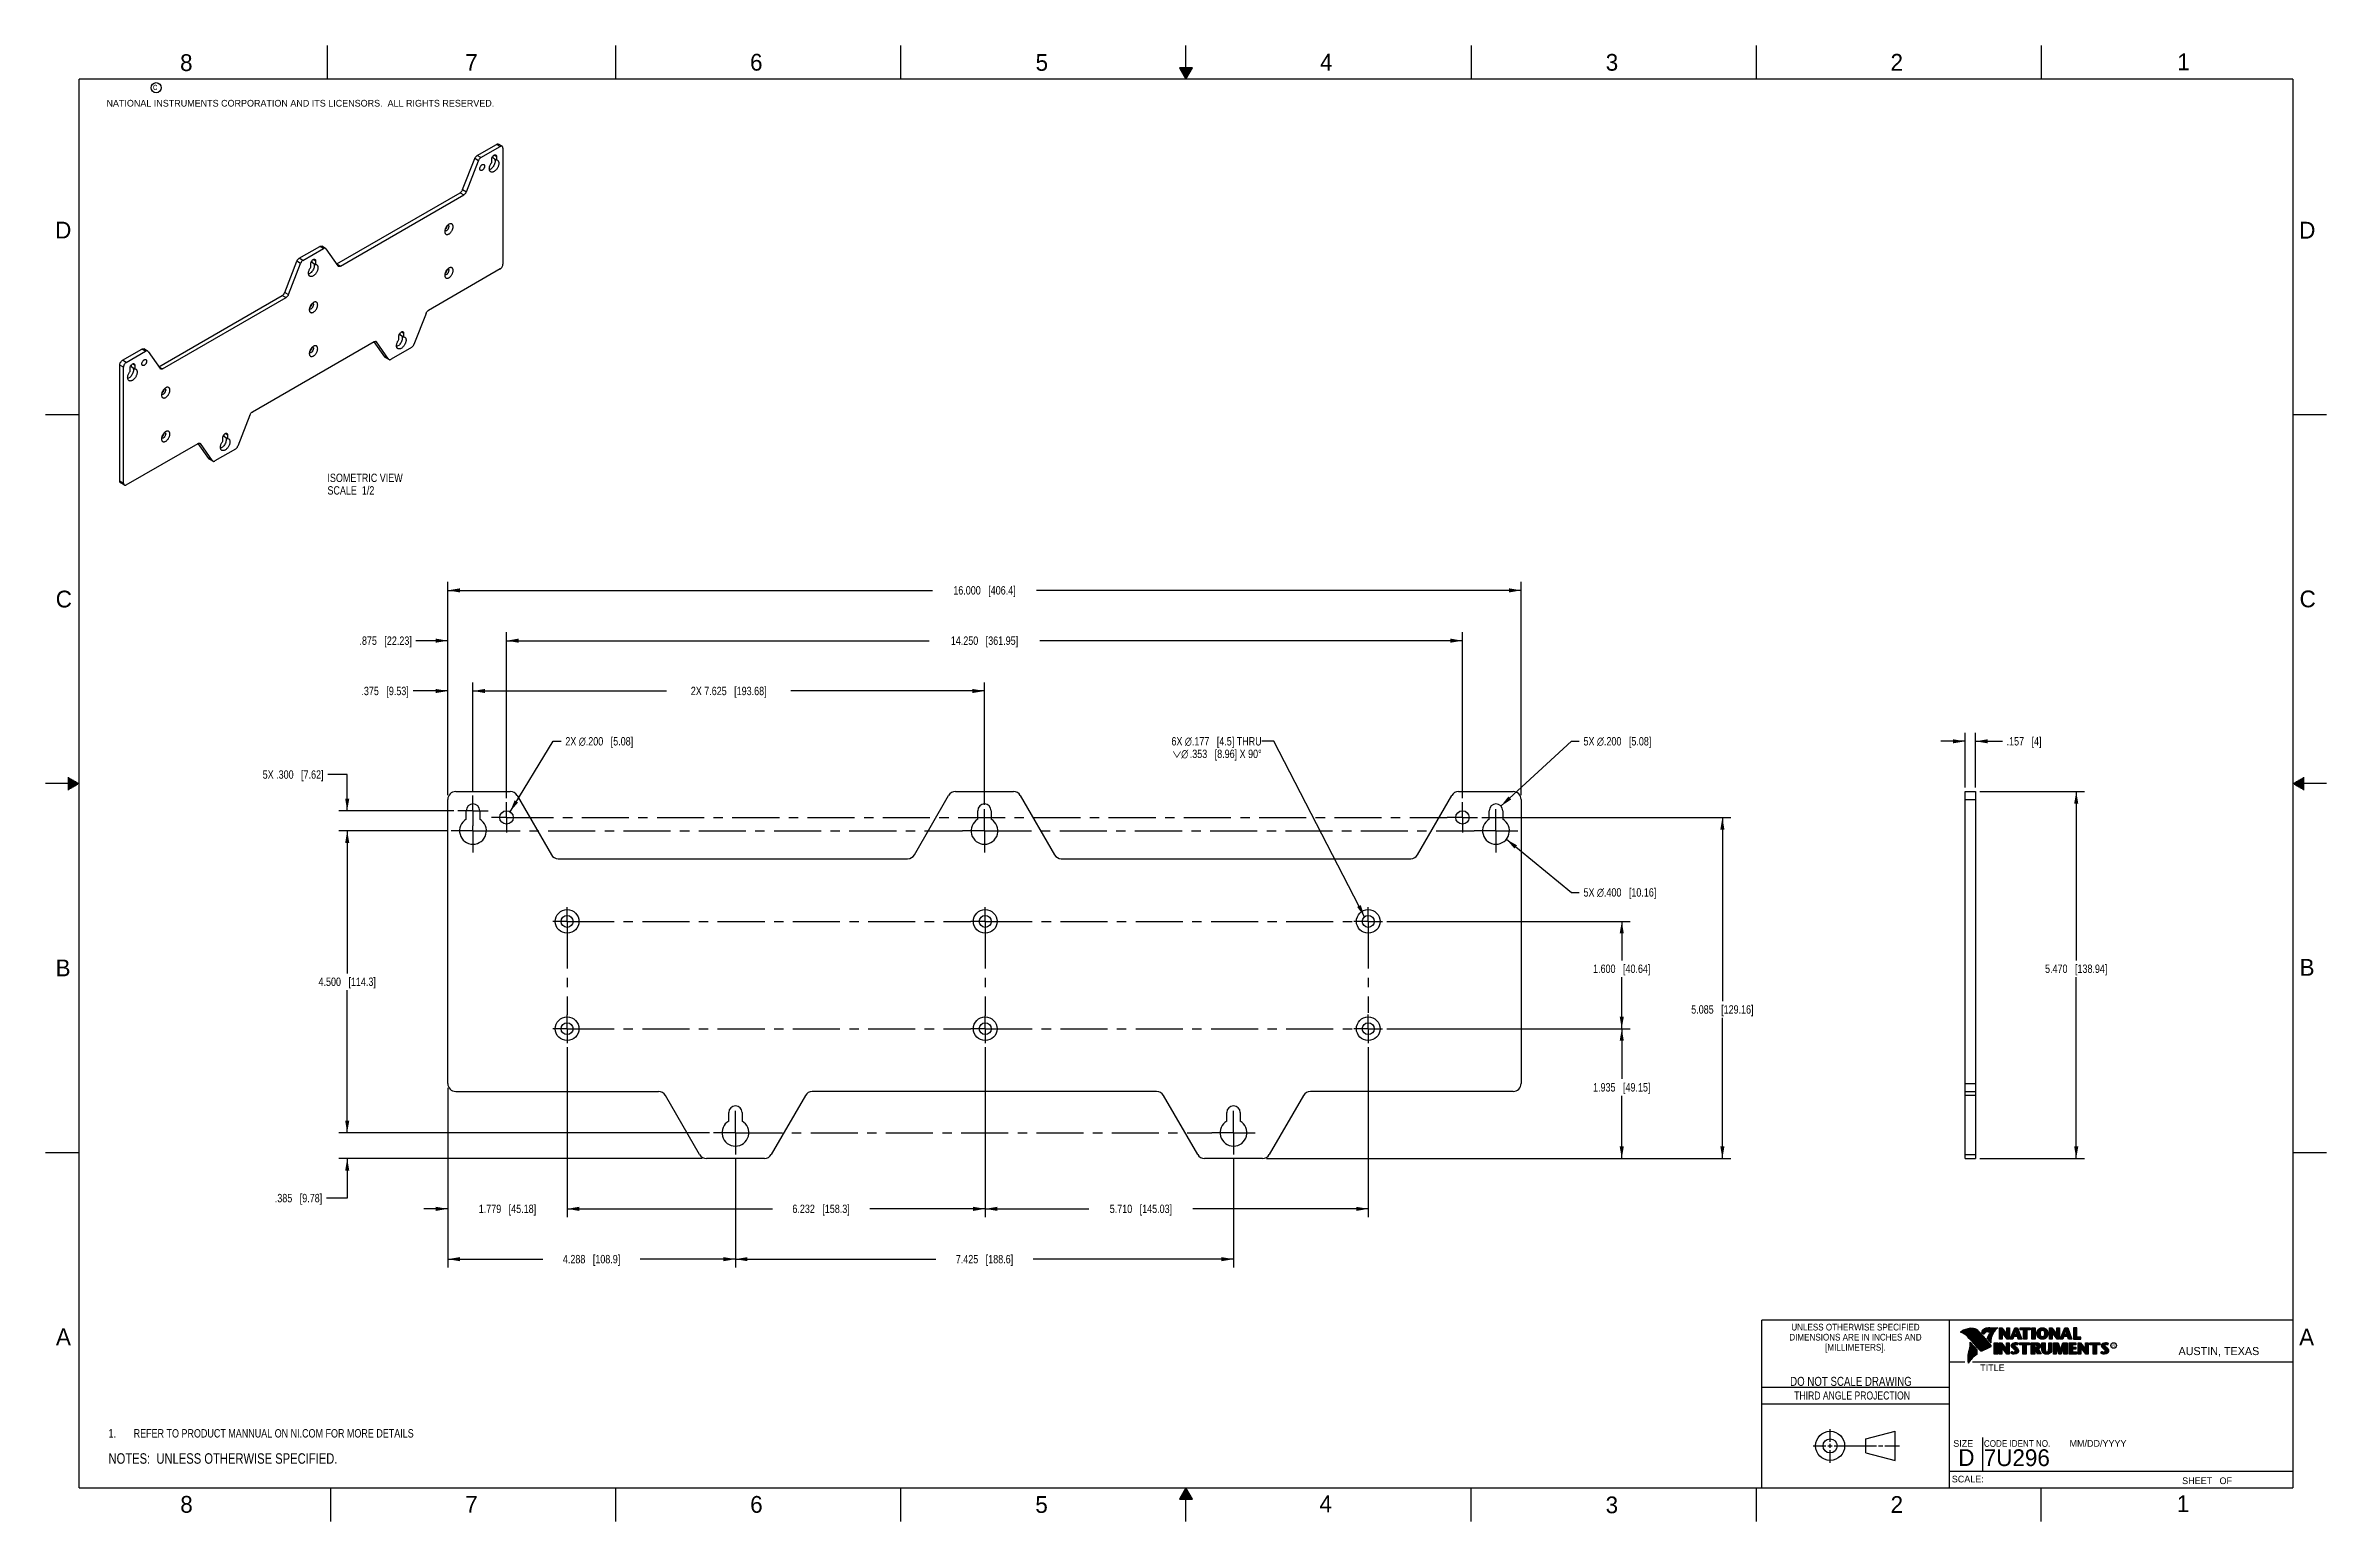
# Model space of a CAD drawing. Header units: inches. Extents: x 0 to 34, y 0 to 22.
import ezdxf

# ---------------------------------------------------------------- set-up
doc = ezdxf.new("R2010")
doc.units = ezdxf.units.IN
doc.header["$LTSCALE"] = 1.87
doc.header["$MEASUREMENT"] = 0
doc.linetypes.add('CENTER', pattern=[0.6, 0.375, -0.075, 0.075, -0.075])
doc.layers.get('0').update_dxf_attribs({"linetype": 'CONTINUOUS'})
for name, color, linetype in [('02___PRT_ALL_AXES', 7, 'CONTINUOUS'), ('DETAIL', 7, 'CONTINUOUS'), ('DIMENSIONS', 7, 'CONTINUOUS')]:
    doc.layers.add(name, color=color, linetype=linetype)
doc.styles.get("Standard").update_dxf_attribs({"font": 'txt', "width": 0.8})
doc.styles.add('TEXTSTYLE_2', font='txt')
doc.styles.add('TEXTSTYLE_3', font='txt', dxfattribs={"width": 0.9})
doc.dimstyles.new('DIMSTYLE_1', dxfattribs={"dimtxt": 0.125, "dimasz": 0.18, "dimexe": 0.125, "dimexo": 0.0625, "dimgap": 0.0625, "dimtad": 0, "dimtih": 1, "dimtoh": 1, "dimdec": 3, "dimzin": 4, "dimdsep": 46, "dimtxsty": 'STANDARD', "dimblk": '_FILLED', "dimblk1": '_FILLED', "dimblk2": '_FILLED', "dimcen": 0.09, "dimadec": 0, "dimazin": 0, "dimtp": 0.01, "dimtm": 0.01, "dimtfac": 1, "dimtdec": 3, "dimtofl": 0, "dimtmove": 0, "dimatfit": 3, "dimldrblk": '_FILLED', "dimfxl": 1, "dimtolj": 1, "dimtzin": 4, "dimarcsym": 0})
doc.dimstyles.new('DIMSTYLE_2', dxfattribs={"dimtxt": 0.125, "dimasz": 0.18, "dimexe": 0.125, "dimexo": 0.0625, "dimgap": 0.09, "dimtad": 0, "dimtih": 1, "dimtoh": 1, "dimdec": 3, "dimzin": 4, "dimdsep": 46, "dimtxsty": 'STANDARD', "dimblk": '_FILLED', "dimblk1": '_FILLED', "dimblk2": '_FILLED', "dimcen": 0.09, "dimadec": 0, "dimazin": 0, "dimtp": 0.01, "dimtm": 0.01, "dimtfac": 1, "dimtdec": 3, "dimtmove": 0, "dimatfit": 2, "dimldrblk": '_FILLED', "dimfxl": 1, "dimtolj": 1, "dimtzin": 4, "dimarcsym": 0})
doc.dimstyles.get("Standard").update_dxf_attribs({"dimtxt": 0.125, "dimasz": 0.18, "dimexe": 0.125, "dimexo": 0.0625, "dimgap": 0.09, "dimtad": 0, "dimtih": 1, "dimtoh": 1, "dimdec": 3, "dimzin": 4, "dimdsep": 46, "dimtxsty": 'STANDARD', "dimblk": '_FILLED', "dimblk1": '_FILLED', "dimblk2": '_FILLED', "dimcen": 0.09, "dimadec": 0, "dimazin": 0, "dimtol": 1, "dimtp": 0.01, "dimtm": 0.01, "dimtfac": 1, "dimtdec": 3, "dimtofl": 0, "dimtmove": 0, "dimatfit": 3, "dimldrblk": '_FILLED', "dimfxl": 1, "dimtolj": 1, "dimtzin": 4, "dimarcsym": 0})

msp = doc.modelspace()

# ---------------------------------------------------------------- texts
at = {"color": 2, "linetype": 'CONTINUOUS', "line_spacing_factor": 0.9}
for s, insert, char_height, width, attachment_point, style in [('8', (2.0046, 21.8713), 0.25, 0.25, 1, 'TEXTSTYLE_2'), ('7', (6.2556, 21.8743), 0.25, 0.25, 1, 'TEXTSTYLE_2'), ('6', (10.5012, 21.8772), 0.25, 0.25, 1, 'TEXTSTYLE_2'), ('5', (14.7577, 21.8747), 0.25, 0.25, 1, 'TEXTSTYLE_2'), ('4', (18.9977, 21.8777), 0.25, 0.25, 1, 'TEXTSTYLE_2'), ('3', (23.257, 21.8759), 0.25, 0.25, 1, 'TEXTSTYLE_2'), ('2', (27.5025, 21.8762), 0.25, 0.25, 1, 'TEXTSTYLE_2'), ('1', (31.7781, 21.8826), 0.25, 0.25, 1, 'TEXTSTYLE_2'), ('NATIONAL INSTRUMENTS CORPORATION AND ITS LICENSORS.  ALL RIGHTS RESERVED.', (0.9071, 21.1911), 0.1, 7.3, 1, 'TEXTSTYLE_2'), ('c', (1.599, 21.4388), 0.1, 0.1, 1, 'TEXTSTYLE_2'), ('D', (0.1424, 19.375), 0.25, 0.25, 1, 'TEXTSTYLE_2'), ('D', (33.5947, 19.3736), 0.25, 0.25, 1, 'TEXTSTYLE_2'), ('C', (0.1508, 13.8746), 0.25, 0.25, 1, 'TEXTSTYLE_2'), ('C', (33.6004, 13.8767), 0.25, 0.25, 1, 'TEXTSTYLE_2'), ('B', (0.1484, 8.3757), 0.25, 0.25, 1, 'TEXTSTYLE_2'), ('B', (33.6006, 8.3845), 0.25, 0.25, 1, 'TEXTSTYLE_2'), ('A', (0.1541, 2.8761), 0.25, 0.25, 1, 'TEXTSTYLE_2'), ('DIMENSIONS ARE IN INCHES AND', (26.9799, 2.7959), 0.1, 2.52, 2, 'TEXTSTYLE_3'), ('UNLESS OTHERWISE SPECIFIED', (26.9799, 2.9459), 0.1, 2.34, 2, 'TEXTSTYLE_3'), ('A', (33.5939, 2.8728), 0.25, 0.25, 1, 'TEXTSTYLE_2'), ('[MILLIMETERS].', (26.9799, 2.6459), 0.1, 1.26, 2, 'TEXTSTYLE_3'), ('R', (30.8076, 2.6413), 0.042, 0.041979, 1, 'TEXTSTYLE_2'), ('AUSTIN, TEXAS', (31.7957, 2.599), 0.12, 1.56, 1, 'TEXTSTYLE_2'), ('TITLE', (28.8397, 2.3397), 0.1, 0.5, 1, 'TEXTSTYLE_2'), ('SIZE', (28.4379, 1.2118), 0.1, 0.4, 1, 'TEXTSTYLE_2'), ('CODE IDENT NO.', (28.8949, 1.2115), 0.1, 1.26, 1, 'TEXTSTYLE_3'), ('MM/DD/YYYY', (30.1721, 1.2121), 0.1, 1, 1, 'TEXTSTYLE_2'), ('SCALE:', (28.4164, 0.6806), 0.1, 0.6, 1, 'TEXTSTYLE_2'), ('8', (2.0074, 0.3791), 0.25, 0.25, 1, 'TEXTSTYLE_2'), ('7', (6.2553, 0.3787), 0.25, 0.25, 1, 'TEXTSTYLE_2'), ('6', (10.5033, 0.3784), 0.25, 0.25, 1, 'TEXTSTYLE_2'), ('5', (14.754, 0.3762), 0.25, 0.25, 1, 'TEXTSTYLE_2'), ('4', (18.9884, 0.3869), 0.25, 0.25, 1, 'TEXTSTYLE_2'), ('3', (23.2555, 0.371), 0.25, 0.25, 1, 'TEXTSTYLE_2'), ('2', (27.5035, 0.3763), 0.25, 0.25, 1, 'TEXTSTYLE_2'), ('1', (31.7706, 0.389), 0.25, 0.25, 1, 'TEXTSTYLE_2'), ('SHEET   OF', (31.8499, 0.6557), 0.1, 1, 1, 'TEXTSTYLE_2')]:
    msp.add_mtext(s, dxfattribs=dict(at, insert=insert, char_height=char_height, width=width, attachment_point=attachment_point, style=style))
at = {"color": 7, "linetype": 'CONTINUOUS', "insert": (26.9127, 2.1549), "char_height": 0.135, "width": 2.16, "attachment_point": 2, "line_spacing_factor": 0.9}
msp.add_mtext('DO NOT SCALE DRAWING', dxfattribs=at)
at = {"color": 2, "linetype": 'CONTINUOUS', "insert": (26.9296, 1.9368), "char_height": 0.12, "width": 2.112, "attachment_point": 2, "line_spacing_factor": 0.9}
msp.add_mtext('THIRD ANGLE PROJECTION', dxfattribs=at)
at = {"color": 7, "linetype": 'CONTINUOUS', "char_height": 0.25, "attachment_point": 1, "line_spacing_factor": 0.9, "style": 'TEXTSTYLE_2'}
for s, insert, width in [('D  ', (28.5128, 1.0764), 0.75), ('7U296', (28.8928, 1.0745), 1.25)]:
    msp.add_mtext(s, dxfattribs=dict(at, insert=insert, width=width))
at = {"layer": 'DETAIL', "color": 2, "linetype": 'CONTINUOUS', "char_height": 0.125, "line_spacing_factor": 0.9}
for s, insert, width, attachment_point in [('ISOMETRIC VIEW\\PSCALE  1/2', (4.2012, 15.6194), 1.4, 1), ('6X \\Fgdt;{\\Fgdt;n}\\Ftxt;.177{\\Ftxt.shx;\\W1.000000;\\H0.125000; }[4.5] THRU\\P\\Fgdt;{\\Fgdt;w}{\\Fgdt;n}\\Ftxt;{\\Ftxt.shx;\\W0.166667;\\H0.125000; }.353{\\Ftxt.shx;\\W1.000000;\\H0.125000; }[8.96] X 90\\Fgdt;{\\Fgdt;~}', (18.128, 11.6919), 2.197917, 3)]:
    msp.add_mtext(s, dxfattribs=dict(at, insert=insert, width=width, attachment_point=attachment_point))

# ---------------------------------------------------------------- blocks, each defined once
blk = doc.blocks.new('SYMBOL_3_BL0', base_point=(3.675, 1.312))
at = {"color": 2, "linetype": 'CONTINUOUS', "width": 0.8}
for s, p in [('1.', (0.938, 1.25)), ('REFER TO PRODUCT MANNUAL ON NI.COM FOR MORE DETAILS', (1.312, 1.25))]:
    blk.add_text(s, height=0.125, dxfattribs=at).set_placement(p)
blk = doc.blocks.new('_FILLED')
at = {"color": 0, "linetype": 'BYBLOCK'}
blk.add_solid([(0, 0), (-1, 0.17), (-1, -0.17)], dxfattribs=at)
blk = doc.blocks.new('*D0')
at = {"layer": 'DIMENSIONS', "color": 2, "linetype": 'CONTINUOUS'}
for p, q in [((28.613, 11.629), (28.253, 11.629)), ((28.613, 10.942), (28.613, 11.754)), ((28.771, 10.942), (28.771, 11.754)), ((28.771, 11.629), (29.171, 11.629))]:
    blk.add_line(p, q, dxfattribs=at)
at = {"layer": 'DIMENSIONS', "color": 2, "linetype": 'CONTINUOUS', "xscale": 0.18, "yscale": 0.18, "zscale": 0.18}
blk.add_blockref('_FILLED', (28.613, 11.629), dxfattribs=at)
at = {"layer": 'DIMENSIONS', "color": 2, "linetype": 'CONTINUOUS', "xscale": 0.18, "yscale": 0.18, "zscale": 0.18, "rotation": 180}
blk.add_blockref('_FILLED', (28.771, 11.629), dxfattribs=at)
at = {"layer": 'DIMENSIONS', "color": 2, "linetype": 'CONTINUOUS', "insert": (29.233, 11.692), "char_height": 0.125, "width": 0.825, "attachment_point": 1, "line_spacing_factor": 0.9}
blk.add_mtext('.157{\\Ftxt.shx;\\W1.000000;\\H0.125000; }[4]', dxfattribs=at)
blk = doc.blocks.new('*D1')
at = {"layer": 'DIMENSIONS', "color": 2, "linetype": 'CONTINUOUS'}
for p, q in [((28.833, 10.879), (30.396, 10.879)), ((30.271, 10.879), (30.271, 8.363)), ((30.271, 5.409), (30.271, 8.113)), ((28.833, 5.409), (30.396, 5.409))]:
    blk.add_line(p, q, dxfattribs=at)
at = {"layer": 'DIMENSIONS', "color": 2, "linetype": 'CONTINUOUS', "xscale": 0.18, "yscale": 0.18, "zscale": 0.18}
for p, rotation in [((30.271, 10.879), 90), ((30.271, 5.409), 270)]:
    blk.add_blockref('_FILLED', p, dxfattribs=dict(at, rotation=rotation))
at = {"layer": 'DIMENSIONS', "color": 2, "linetype": 'CONTINUOUS', "insert": (30.271, 8.301), "char_height": 0.125, "width": 1.425, "attachment_point": 2, "line_spacing_factor": 0.9}
blk.add_mtext('5.470{\\Ftxt.shx;\\W1.000000;\\H0.125000; }[138.94]', dxfattribs=at)
blk = doc.blocks.new('*D2')
at = {"layer": 'DIMENSIONS', "color": 2, "linetype": 'CONTINUOUS'}
for p, q in [((21.776, 10.168), (22.746, 9.377)), ((22.746, 9.377), (22.863, 9.377))]:
    blk.add_line(p, q, dxfattribs=at)
at = {"layer": 'DIMENSIONS', "color": 2, "linetype": 'CONTINUOUS', "xscale": 0.18, "yscale": 0.18, "zscale": 0.18, "rotation": 140.7944998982}
blk.add_blockref('_FILLED', (21.776, 10.168), dxfattribs=at)
at = {"layer": 'DIMENSIONS', "color": 2, "linetype": 'CONTINUOUS', "insert": (22.926, 9.439), "char_height": 0.125, "width": 1.69167, "attachment_point": 1, "line_spacing_factor": 0.9}
blk.add_mtext('5X \\Fgdt;{\\Fgdt;n}\\Ftxt;.400{\\Ftxt.shx;\\W1.000000;\\H0.125000; }[10.16]', dxfattribs=at)
blk = doc.blocks.new('*D3')
at = {"layer": 'DIMENSIONS', "color": 2, "linetype": 'CONTINUOUS'}
for p, q in [((21.694, 10.662), (22.746, 11.629)), ((22.746, 11.629), (22.863, 11.629))]:
    blk.add_line(p, q, dxfattribs=at)
at = {"layer": 'DIMENSIONS', "color": 2, "linetype": 'CONTINUOUS', "xscale": 0.18, "yscale": 0.18, "zscale": 0.18, "rotation": 222.6140559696}
blk.add_blockref('_FILLED', (21.694, 10.662), dxfattribs=at)
at = {"layer": 'DIMENSIONS', "color": 2, "linetype": 'CONTINUOUS', "insert": (22.926, 11.692), "char_height": 0.125, "width": 1.59167, "attachment_point": 1, "line_spacing_factor": 0.9}
blk.add_mtext('5X \\Fgdt;{\\Fgdt;n}\\Ftxt;.200{\\Ftxt.shx;\\W1.000000;\\H0.125000; }[5.08]', dxfattribs=at)
blk = doc.blocks.new('*D4')
at = {"layer": 'DIMENSIONS', "color": 2, "linetype": 'CONTINUOUS'}
for p, q in [((4.496, 5.794), (4.496, 6.154)), ((9.896, 5.794), (4.371, 5.794)), ((9.789, 5.409), (4.371, 5.409)), ((4.496, 5.409), (4.496, 4.82)), ((4.496, 4.82), (4.185, 4.82))]:
    blk.add_line(p, q, dxfattribs=at)
at = {"layer": 'DIMENSIONS', "color": 2, "linetype": 'CONTINUOUS', "xscale": 0.18, "yscale": 0.18, "zscale": 0.18}
for p, rotation in [((4.496, 5.794), 270), ((4.496, 5.409), 90)]:
    blk.add_blockref('_FILLED', p, dxfattribs=dict(at, rotation=rotation))
at = {"layer": 'DIMENSIONS', "color": 2, "linetype": 'CONTINUOUS', "insert": (4.123, 4.882), "char_height": 0.125, "width": 1.125, "attachment_point": 3, "line_spacing_factor": 0.9}
blk.add_mtext('.385{\\Ftxt.shx;\\W1.000000;\\H0.125000; }[9.78]', dxfattribs=at)
blk = doc.blocks.new('*D5')
at = {"layer": 'DIMENSIONS', "color": 2, "linetype": 'CONTINUOUS'}
for p, q in [((5.983, 10.294), (4.371, 10.294)), ((4.496, 10.294), (4.496, 8.169)), ((4.496, 5.794), (4.496, 7.919)), ((9.896, 5.794), (4.371, 5.794))]:
    blk.add_line(p, q, dxfattribs=at)
at = {"layer": 'DIMENSIONS', "color": 2, "linetype": 'CONTINUOUS', "xscale": 0.18, "yscale": 0.18, "zscale": 0.18}
for p, rotation in [((4.496, 10.294), 90), ((4.496, 5.794), 270)]:
    blk.add_blockref('_FILLED', p, dxfattribs=dict(at, rotation=rotation))
at = {"layer": 'DIMENSIONS', "color": 2, "linetype": 'CONTINUOUS', "insert": (4.496, 8.107), "char_height": 0.125, "width": 1.325, "attachment_point": 2, "line_spacing_factor": 0.9}
blk.add_mtext('4.500{\\Ftxt.shx;\\W1.000000;\\H0.125000; }[114.3]', dxfattribs=at)
blk = doc.blocks.new('*D6')
at = {"layer": 'DIMENSIONS', "color": 2, "linetype": 'CONTINUOUS'}
for p, q in [((4.496, 11.134), (4.206, 11.134)), ((4.496, 10.594), (4.496, 11.134)), ((6.083, 10.594), (4.371, 10.594)), ((5.983, 10.294), (4.371, 10.294)), ((4.496, 10.294), (4.496, 9.934))]:
    blk.add_line(p, q, dxfattribs=at)
at = {"layer": 'DIMENSIONS', "color": 2, "linetype": 'CONTINUOUS', "xscale": 0.18, "yscale": 0.18, "zscale": 0.18}
for p, rotation in [((4.496, 10.594), 270), ((4.496, 10.294), 90)]:
    blk.add_blockref('_FILLED', p, dxfattribs=dict(at, rotation=rotation))
at = {"layer": 'DIMENSIONS', "color": 2, "linetype": 'CONTINUOUS', "insert": (4.143, 11.196), "char_height": 0.125, "width": 1.425, "attachment_point": 3, "line_spacing_factor": 0.9}
blk.add_mtext('5X .300{\\Ftxt.shx;\\W1.000000;\\H0.125000; }[7.62]', dxfattribs=at)
blk = doc.blocks.new('*D7')
at = {"layer": 'DIMENSIONS', "color": 2, "linetype": 'CONTINUOUS'}
for p, q in [((19.993, 7.344), (23.621, 7.344)), ((23.496, 7.344), (23.496, 6.596)), ((23.496, 5.409), (23.496, 6.346)), ((18.202, 5.409), (23.621, 5.409))]:
    blk.add_line(p, q, dxfattribs=at)
at = {"layer": 'DIMENSIONS', "color": 2, "linetype": 'CONTINUOUS', "xscale": 0.18, "yscale": 0.18, "zscale": 0.18}
for p, rotation in [((23.496, 7.344), 90), ((23.496, 5.409), 270)]:
    blk.add_blockref('_FILLED', p, dxfattribs=dict(at, rotation=rotation))
at = {"layer": 'DIMENSIONS', "color": 2, "linetype": 'CONTINUOUS', "insert": (23.496, 6.533), "char_height": 0.125, "width": 1.325, "attachment_point": 2, "line_spacing_factor": 0.9}
blk.add_mtext('1.935{\\Ftxt.shx;\\W1.000000;\\H0.125000; }[49.15]', dxfattribs=at)
blk = doc.blocks.new('*D8')
at = {"layer": 'DIMENSIONS', "color": 2, "linetype": 'CONTINUOUS'}
for p, q in [((19.993, 8.944), (23.621, 8.944)), ((23.496, 8.944), (23.496, 8.363)), ((23.496, 7.344), (23.496, 8.113)), ((19.993, 7.344), (23.621, 7.344))]:
    blk.add_line(p, q, dxfattribs=at)
at = {"layer": 'DIMENSIONS', "color": 2, "linetype": 'CONTINUOUS', "xscale": 0.18, "yscale": 0.18, "zscale": 0.18}
for p, rotation in [((23.496, 8.944), 90), ((23.496, 7.344), 270)]:
    blk.add_blockref('_FILLED', p, dxfattribs=dict(at, rotation=rotation))
at = {"layer": 'DIMENSIONS', "color": 2, "linetype": 'CONTINUOUS', "insert": (23.496, 8.301), "char_height": 0.125, "width": 1.325, "attachment_point": 2, "line_spacing_factor": 0.9}
blk.add_mtext('1.600{\\Ftxt.shx;\\W1.000000;\\H0.125000; }[40.64]', dxfattribs=at)
blk = doc.blocks.new('*D9')
at = {"layer": 'DIMENSIONS', "color": 2, "linetype": 'CONTINUOUS'}
for p, q in [((21.408, 10.494), (25.121, 10.494)), ((24.996, 10.494), (24.996, 7.757)), ((24.996, 5.409), (24.996, 7.507)), ((18.202, 5.409), (25.121, 5.409))]:
    blk.add_line(p, q, dxfattribs=at)
at = {"layer": 'DIMENSIONS', "color": 2, "linetype": 'CONTINUOUS', "xscale": 0.18, "yscale": 0.18, "zscale": 0.18}
for p, rotation in [((24.996, 10.494), 90), ((24.996, 5.409), 270)]:
    blk.add_blockref('_FILLED', p, dxfattribs=dict(at, rotation=rotation))
at = {"layer": 'DIMENSIONS', "color": 2, "linetype": 'CONTINUOUS', "insert": (24.996, 7.694), "char_height": 0.125, "width": 1.425, "attachment_point": 2, "line_spacing_factor": 0.9}
blk.add_mtext('5.085{\\Ftxt.shx;\\W1.000000;\\H0.125000; }[129.16]', dxfattribs=at)
blk = doc.blocks.new('*D10')
at = {"layer": 'DIMENSIONS', "color": 2, "linetype": 'CONTINUOUS'}
for p, q in [((6.371, 10.882), (6.371, 12.504)), ((6.371, 12.379), (9.258, 12.379)), ((13.996, 12.379), (11.108, 12.379)), ((13.996, 10.682), (13.996, 12.504))]:
    blk.add_line(p, q, dxfattribs=at)
at = {"layer": 'DIMENSIONS', "color": 2, "linetype": 'CONTINUOUS', "xscale": 0.18, "yscale": 0.18, "zscale": 0.18, "rotation": 180}
blk.add_blockref('_FILLED', (6.371, 12.379), dxfattribs=at)
at = {"layer": 'DIMENSIONS', "color": 2, "linetype": 'CONTINUOUS', "xscale": 0.18, "yscale": 0.18, "zscale": 0.18}
blk.add_blockref('_FILLED', (13.996, 12.379), dxfattribs=at)
at = {"layer": 'DIMENSIONS', "color": 2, "linetype": 'CONTINUOUS', "insert": (10.183, 12.442), "char_height": 0.125, "width": 1.725, "attachment_point": 2, "line_spacing_factor": 0.9}
blk.add_mtext('2X 7.625{\\Ftxt.shx;\\W1.000000;\\H0.125000; }[193.68]', dxfattribs=at)
blk = doc.blocks.new('*D11')
at = {"layer": 'DIMENSIONS', "color": 2, "linetype": 'CONTINUOUS'}
for p, q in [((5.996, 12.379), (5.477, 12.379)), ((5.996, 10.824), (5.996, 12.504)), ((6.371, 10.882), (6.371, 12.504)), ((6.371, 12.379), (6.731, 12.379))]:
    blk.add_line(p, q, dxfattribs=at)
at = {"layer": 'DIMENSIONS', "color": 2, "linetype": 'CONTINUOUS', "xscale": 0.18, "yscale": 0.18, "zscale": 0.18}
blk.add_blockref('_FILLED', (5.996, 12.379), dxfattribs=at)
at = {"layer": 'DIMENSIONS', "color": 2, "linetype": 'CONTINUOUS', "xscale": 0.18, "yscale": 0.18, "zscale": 0.18, "rotation": 180}
blk.add_blockref('_FILLED', (6.371, 12.379), dxfattribs=at)
at = {"layer": 'DIMENSIONS', "color": 2, "linetype": 'CONTINUOUS', "insert": (5.414, 12.442), "char_height": 0.125, "width": 1.125, "attachment_point": 3, "line_spacing_factor": 0.9}
blk.add_mtext('.375{\\Ftxt.shx;\\W1.000000;\\H0.125000; }[9.53]', dxfattribs=at)
blk = doc.blocks.new('*D12')
at = {"layer": 'DIMENSIONS', "color": 2, "linetype": 'CONTINUOUS'}
for p, q in [((5.996, 6.465), (5.996, 3.784)), ((10.283, 5.407), (10.283, 3.784)), ((5.996, 3.909), (7.414, 3.909)), ((10.283, 3.909), (8.864, 3.909))]:
    blk.add_line(p, q, dxfattribs=at)
at = {"layer": 'DIMENSIONS', "color": 2, "linetype": 'CONTINUOUS', "xscale": 0.18, "yscale": 0.18, "zscale": 0.18, "rotation": 180}
blk.add_blockref('_FILLED', (5.996, 3.909), dxfattribs=at)
at = {"layer": 'DIMENSIONS', "color": 2, "linetype": 'CONTINUOUS', "xscale": 0.18, "yscale": 0.18, "zscale": 0.18}
blk.add_blockref('_FILLED', (10.283, 3.909), dxfattribs=at)
at = {"layer": 'DIMENSIONS', "color": 2, "linetype": 'CONTINUOUS', "insert": (8.139, 3.972), "char_height": 0.125, "width": 1.325, "attachment_point": 2, "line_spacing_factor": 0.9}
blk.add_mtext('4.288{\\Ftxt.shx;\\W1.000000;\\H0.125000; }[108.9]', dxfattribs=at)
blk = doc.blocks.new('*D13')
at = {"layer": 'DIMENSIONS', "color": 2, "linetype": 'CONTINUOUS'}
for p, q in [((10.283, 5.407), (10.283, 3.784)), ((17.708, 5.407), (17.708, 3.784)), ((10.283, 3.909), (13.271, 3.909)), ((17.708, 3.909), (14.721, 3.909))]:
    blk.add_line(p, q, dxfattribs=at)
at = {"layer": 'DIMENSIONS', "color": 2, "linetype": 'CONTINUOUS', "xscale": 0.18, "yscale": 0.18, "zscale": 0.18, "rotation": 180}
blk.add_blockref('_FILLED', (10.283, 3.909), dxfattribs=at)
at = {"layer": 'DIMENSIONS', "color": 2, "linetype": 'CONTINUOUS', "xscale": 0.18, "yscale": 0.18, "zscale": 0.18}
blk.add_blockref('_FILLED', (17.708, 3.909), dxfattribs=at)
at = {"layer": 'DIMENSIONS', "color": 2, "linetype": 'CONTINUOUS', "insert": (13.996, 3.972), "char_height": 0.125, "width": 1.325, "attachment_point": 2, "line_spacing_factor": 0.9}
blk.add_mtext('7.425{\\Ftxt.shx;\\W1.000000;\\H0.125000; }[188.6]', dxfattribs=at)
blk = doc.blocks.new('*D14')
at = {"layer": 'DIMENSIONS', "color": 2, "linetype": 'CONTINUOUS'}
for p, q in [((6.923, 10.58), (7.568, 11.629)), ((7.568, 11.629), (7.686, 11.629))]:
    blk.add_line(p, q, dxfattribs=at)
at = {"layer": 'DIMENSIONS', "color": 2, "linetype": 'CONTINUOUS', "xscale": 0.18, "yscale": 0.18, "zscale": 0.18, "rotation": 238.4176336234}
blk.add_blockref('_FILLED', (6.923, 10.58), dxfattribs=at)
at = {"layer": 'DIMENSIONS', "color": 2, "linetype": 'CONTINUOUS', "insert": (7.748, 11.692), "char_height": 0.125, "width": 1.59167, "attachment_point": 1, "line_spacing_factor": 0.9}
blk.add_mtext('2X \\Fgdt;{\\Fgdt;n}\\Ftxt;.200{\\Ftxt.shx;\\W1.000000;\\H0.125000; }[5.08]', dxfattribs=at)
blk = doc.blocks.new('*D15')
at = {"layer": 'DIMENSIONS', "color": 2, "linetype": 'CONTINUOUS'}
for p, q in [((7.774, 7.068), (7.774, 4.534)), ((14.007, 7.068), (14.007, 4.534)), ((7.774, 4.659), (10.835, 4.659)), ((14.007, 4.659), (12.285, 4.659))]:
    blk.add_line(p, q, dxfattribs=at)
at = {"layer": 'DIMENSIONS', "color": 2, "linetype": 'CONTINUOUS', "xscale": 0.18, "yscale": 0.18, "zscale": 0.18, "rotation": 180}
blk.add_blockref('_FILLED', (7.774, 4.659), dxfattribs=at)
at = {"layer": 'DIMENSIONS', "color": 2, "linetype": 'CONTINUOUS', "xscale": 0.18, "yscale": 0.18, "zscale": 0.18}
blk.add_blockref('_FILLED', (14.007, 4.659), dxfattribs=at)
at = {"layer": 'DIMENSIONS', "color": 2, "linetype": 'CONTINUOUS', "insert": (11.56, 4.722), "char_height": 0.125, "width": 1.325, "attachment_point": 2, "line_spacing_factor": 0.9}
blk.add_mtext('6.232{\\Ftxt.shx;\\W1.000000;\\H0.125000; }[158.3]', dxfattribs=at)
blk = doc.blocks.new('*D16')
at = {"layer": 'DIMENSIONS', "color": 2, "linetype": 'CONTINUOUS'}
for p, q in [((14.007, 7.068), (14.007, 4.534)), ((19.717, 7.068), (19.717, 4.534)), ((14.007, 4.659), (15.553, 4.659)), ((19.717, 4.659), (17.103, 4.659))]:
    blk.add_line(p, q, dxfattribs=at)
at = {"layer": 'DIMENSIONS', "color": 2, "linetype": 'CONTINUOUS', "xscale": 0.18, "yscale": 0.18, "zscale": 0.18, "rotation": 180}
blk.add_blockref('_FILLED', (14.007, 4.659), dxfattribs=at)
at = {"layer": 'DIMENSIONS', "color": 2, "linetype": 'CONTINUOUS', "xscale": 0.18, "yscale": 0.18, "zscale": 0.18}
blk.add_blockref('_FILLED', (19.717, 4.659), dxfattribs=at)
at = {"layer": 'DIMENSIONS', "color": 2, "linetype": 'CONTINUOUS', "insert": (16.328, 4.722), "char_height": 0.125, "width": 1.425, "attachment_point": 2, "line_spacing_factor": 0.9}
blk.add_mtext('5.710{\\Ftxt.shx;\\W1.000000;\\H0.125000; }[145.03]', dxfattribs=at)
blk = doc.blocks.new('*D17')
at = {"layer": 'DIMENSIONS', "color": 2, "linetype": 'CONTINUOUS'}
for p, q in [((7.774, 7.068), (7.774, 4.534)), ((5.996, 6.465), (5.996, 4.534)), ((5.996, 4.659), (5.636, 4.659)), ((7.774, 4.659), (8.134, 4.659))]:
    blk.add_line(p, q, dxfattribs=at)
at = {"layer": 'DIMENSIONS', "color": 2, "linetype": 'CONTINUOUS', "xscale": 0.18, "yscale": 0.18, "zscale": 0.18}
blk.add_blockref('_FILLED', (5.996, 4.659), dxfattribs=at)
at = {"layer": 'DIMENSIONS', "color": 2, "linetype": 'CONTINUOUS', "xscale": 0.18, "yscale": 0.18, "zscale": 0.18, "rotation": 180}
blk.add_blockref('_FILLED', (7.774, 4.659), dxfattribs=at)
at = {"layer": 'DIMENSIONS', "color": 2, "linetype": 'CONTINUOUS', "insert": (6.885, 4.722), "char_height": 0.125, "width": 1.325, "attachment_point": 2, "line_spacing_factor": 0.9}
blk.add_mtext('1.779{\\Ftxt.shx;\\W1.000000;\\H0.125000; }[45.18]', dxfattribs=at)
blk = doc.blocks.new('*D18')
at = {"layer": 'DIMENSIONS', "color": 2, "linetype": 'CONTINUOUS'}
for p, q in [((5.996, 10.824), (5.996, 14.004)), ((21.996, 10.824), (21.996, 14.004)), ((5.996, 13.879), (13.221, 13.879)), ((21.996, 13.879), (14.771, 13.879))]:
    blk.add_line(p, q, dxfattribs=at)
at = {"layer": 'DIMENSIONS', "color": 2, "linetype": 'CONTINUOUS', "xscale": 0.18, "yscale": 0.18, "zscale": 0.18, "rotation": 180}
blk.add_blockref('_FILLED', (5.996, 13.879), dxfattribs=at)
at = {"layer": 'DIMENSIONS', "color": 2, "linetype": 'CONTINUOUS', "xscale": 0.18, "yscale": 0.18, "zscale": 0.18}
blk.add_blockref('_FILLED', (21.996, 13.879), dxfattribs=at)
at = {"layer": 'DIMENSIONS', "color": 2, "linetype": 'CONTINUOUS', "insert": (13.996, 13.942), "char_height": 0.125, "width": 1.425, "attachment_point": 2, "line_spacing_factor": 0.9}
blk.add_mtext('16.000{\\Ftxt.shx;\\W1.000000;\\H0.125000; }[406.4]', dxfattribs=at)
blk = doc.blocks.new('*D19')
at = {"layer": 'DIMENSIONS', "color": 2, "linetype": 'CONTINUOUS'}
for p, q in [((6.871, 10.782), (6.871, 13.254)), ((6.871, 13.129), (13.171, 13.129)), ((21.121, 13.129), (14.821, 13.129)), ((21.121, 10.782), (21.121, 13.254))]:
    blk.add_line(p, q, dxfattribs=at)
at = {"layer": 'DIMENSIONS', "color": 2, "linetype": 'CONTINUOUS', "xscale": 0.18, "yscale": 0.18, "zscale": 0.18, "rotation": 180}
blk.add_blockref('_FILLED', (6.871, 13.129), dxfattribs=at)
at = {"layer": 'DIMENSIONS', "color": 2, "linetype": 'CONTINUOUS', "xscale": 0.18, "yscale": 0.18, "zscale": 0.18}
blk.add_blockref('_FILLED', (21.121, 13.129), dxfattribs=at)
at = {"layer": 'DIMENSIONS', "color": 2, "linetype": 'CONTINUOUS', "insert": (13.996, 13.192), "char_height": 0.125, "width": 1.525, "attachment_point": 2, "line_spacing_factor": 0.9}
blk.add_mtext('14.250{\\Ftxt.shx;\\W1.000000;\\H0.125000; }[361.95]', dxfattribs=at)
blk = doc.blocks.new('*D20')
at = {"layer": 'DIMENSIONS', "color": 2, "linetype": 'CONTINUOUS'}
for p, q in [((5.996, 13.129), (5.521, 13.129)), ((5.996, 10.824), (5.996, 13.254)), ((6.871, 10.782), (6.871, 13.254)), ((6.871, 13.129), (7.231, 13.129))]:
    blk.add_line(p, q, dxfattribs=at)
at = {"layer": 'DIMENSIONS', "color": 2, "linetype": 'CONTINUOUS', "xscale": 0.18, "yscale": 0.18, "zscale": 0.18}
blk.add_blockref('_FILLED', (5.996, 13.129), dxfattribs=at)
at = {"layer": 'DIMENSIONS', "color": 2, "linetype": 'CONTINUOUS', "xscale": 0.18, "yscale": 0.18, "zscale": 0.18, "rotation": 180}
blk.add_blockref('_FILLED', (6.871, 13.129), dxfattribs=at)
at = {"layer": 'DIMENSIONS', "color": 2, "linetype": 'CONTINUOUS', "insert": (5.459, 13.192), "char_height": 0.125, "width": 1.225, "attachment_point": 3, "line_spacing_factor": 0.9}
blk.add_mtext('.875{\\Ftxt.shx;\\W1.000000;\\H0.125000; }[22.23]', dxfattribs=at)
blk = doc.blocks.new('SYMBOL_4_BL1', base_point=(3.1215, 0.9375))
at = {"layer": 'DETAIL', "color": 2, "linetype": 'CONTINUOUS', "width": 0.8}
blk.add_text('NOTES:  UNLESS OTHERWISE SPECIFIED.', height=0.156, dxfattribs=at).set_placement((0.9375, 0.8595))

# ---------------------------------------------------------------- dimensions: what is measured, and where the dimension line sits
at = {"layer": 'DIMENSIONS', "color": 2, "linetype": 'CONTINUOUS'}
for base, p1, p2, angle, picture, middle in [((5.9957, 13.8794), (21.9957, 10.7613), (5.9957, 10.7613), 180, '*D18', (13.9957, 13.8794)), ((5.9957, 12.3794), (6.3707, 10.8194), (5.9957, 10.7613), 180, '*D11', (4.8516, 12.3794)), ((28.61331, 11.62938), (28.77079, 10.87938), (28.61331, 10.87938), 180, '*D0', (29.64579, 11.62938)), ((30.2708, 5.4094), (28.7708, 10.8794), (28.7708, 5.4094), 270, '*D1', (30.2708, 8.2381)), ((4.4957, 10.2944), (9.9582, 5.7944), (6.0457, 10.2944), 90, '*D5', (4.4957, 8.0444)), ((24.9957, 10.4944), (18.14, 5.4094), (21.3457, 10.4944), 90, '*D9', (24.9957, 7.6315)), ((23.4957, 8.9444), (19.9302, 7.3444), (19.9302, 8.9444), 90, '*D8', (23.4957, 8.2381)), ((23.4957, 7.3444), (18.14, 5.4094), (19.9302, 7.3444), 90, '*D7', (23.4957, 6.4706)), ((4.4957, 5.7944), (9.8513, 5.4094), (9.9582, 5.7944), 90, '*D4', (3.56, 4.8197))]:
    dim = msp.add_linear_dim(base=base, p1=p1, p2=p2, angle=angle, dimstyle='DIMSTYLE_1', dxfattribs=at)
    dim.commit()
    dim.dimension.update_dxf_attribs({"geometry": picture, "text_midpoint": middle, "dimtype": 160})
for base, p1, p2, picture, middle in [((6.8707, 13.1294), (5.9957, 10.7613), (6.8707, 10.7194), '*D20', (4.846, 13.1294)), ((21.1207, 13.1294), (6.8707, 10.7194), (21.1207, 10.7194), '*D19', (13.9957, 13.1294)), ((7.7743, 4.6594), (5.9957, 6.5275), (7.7743, 7.1308), '*D17', (6.885, 4.6594)), ((14.0067, 4.6594), (7.7743, 7.1308), (14.0067, 7.1308), '*D15', (11.5597, 4.6594)), ((19.7167, 4.6594), (14.0067, 7.1308), (19.7167, 7.1308), '*D16', (16.3278, 4.6594)), ((10.2831521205, 3.909381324), (5.9956521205, 6.5274915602), (10.2831521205, 5.469381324), '*D12', (8.1394021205, 3.909381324)), ((17.7082, 3.9094), (10.2832, 5.4694), (17.7082, 5.4694), '*D13', (13.9957, 3.9094))]:
    dim = msp.add_linear_dim(base=base, p1=p1, p2=p2, dimstyle='DIMSTYLE_1', dxfattribs=at)
    dim.commit()
    dim.dimension.update_dxf_attribs({"geometry": picture, "text_midpoint": middle, "dimtype": 160})
for base, p1, p2, angle, text, picture, middle in [((6.3707, 12.3794), (13.9957, 10.6194), (6.3707, 10.8194), 180, '2X <>', '*D10', (10.1832, 12.3794)), ((4.4957, 10.5944), (6.0457, 10.2944), (6.1457, 10.5944), 90, '5X <>', '*D6', (3.4309, 11.1338))]:
    dim = msp.add_linear_dim(base=base, p1=p1, p2=p2, angle=angle, text=text, dimstyle='DIMSTYLE_1', dxfattribs=at)
    dim.commit()
    dim.dimension.update_dxf_attribs({"geometry": picture, "text_midpoint": middle, "dimtype": 160})
for p1, p2, text, picture, middle in [((6.923, 10.5796), (6.8183, 10.4092), '2X %%c<>', '*D14', (8.5443, 11.6294)), ((21.6942, 10.6621), (21.5471, 10.5267), '5X %%c<>', '*D3', (23.7215, 11.6294)), ((21.7756, 10.168), (21.4657, 10.4208), '5X %%c<>', '*D2', (23.7715, 9.3767))]:
    dim = msp.add_diameter_dim_2p(p1=p1, p2=p2, text=text, dimstyle='DIMSTYLE_2', override={"dimpost": '<>'}, dxfattribs=at)
    dim.commit()
    dim.dimension.update_dxf_attribs({"geometry": picture, "text_midpoint": middle, "dimtype": 163})

# ---------------------------------------------------------------- linework, layer by layer
at = {"color": 2, "linetype": 'CONTINUOUS'}
for p, q in [((4.2, 21.5), (4.2, 22)), ((8.5, 21.5), (8.5, 22)), ((12.75, 21.5), (12.75, 22)), ((17, 21.5), (17, 22)), ((21.25, 22), (21.25, 21.5)), ((25.5, 22), (25.5, 21.5)), ((29.75, 22), (29.75, 21.5)), ((16.902, 21.6697), (17, 21.5)), ((17.098, 21.6697), (16.902, 21.6697)), ((16.9076, 21.66), (17.0924, 21.66)), ((16.9134, 21.65), (17.0866, 21.65)), ((16.9192, 21.64), (17.0808, 21.64)), ((16.925, 21.63), (17.0751, 21.63)), ((16.9307, 21.62), (17.0693, 21.62)), ((16.9365, 21.61), (17.0635, 21.61)), ((16.9423, 21.6), (17.0578, 21.6)), ((16.9481, 21.59), (17.052, 21.59)), ((16.9538, 21.58), (17.0462, 21.58)), ((16.9596, 21.57), (17.0404, 21.57)), ((16.9654, 21.56), (17.0347, 21.56)), ((16.9712, 21.55), (17.0289, 21.55)), ((16.9769, 21.54), (17.0231, 21.54)), ((16.9827, 21.53), (17.0173, 21.53)), ((16.9885, 21.52), (17.0116, 21.52)), ((16.9942, 21.51), (17.0058, 21.51)), ((17, 21.5), (17.098, 21.6697)), ((0, 16.5), (0.5, 16.5)), ((33.5, 16.5), (34, 16.5)), ((0.5, 11), (0, 11)), ((0.3303, 11.09), (0.3441, 11.09)), ((0.3303, 11.08), (0.3614, 11.08)), ((0.3303, 11.07), (0.3788, 11.07)), ((0.3303, 11.06), (0.3961, 11.06)), ((0.3303, 11.05), (0.4134, 11.05)), ((0.3303, 11.04), (0.4307, 11.04)), ((0.3303, 11.03), (0.448, 11.03)), ((0.3303, 11.02), (0.4654, 11.02)), ((0.3303, 11.01), (0.4827, 11.01)), ((0.3303, 10.99), (0.4827, 10.99)), ((0.3303, 10.98), (0.4654, 10.98)), ((0.3303, 10.97), (0.448, 10.97)), ((0.3303, 10.96), (0.4307, 10.96)), ((0.3303, 10.95), (0.4134, 10.95)), ((0.3303, 10.94), (0.3961, 10.94)), ((0.3303, 10.93), (0.3788, 10.93)), ((0.3303, 10.92), (0.3614, 10.92)), ((0.3303, 10.91), (0.3441, 10.91)), ((34, 11), (33.5, 11)), ((33.5173, 11.01), (33.6697, 11.01)), ((33.5173, 10.99), (33.6697, 10.99)), ((33.5347, 11.02), (33.6697, 11.02)), ((33.5347, 10.98), (33.6697, 10.98)), ((33.552, 11.03), (33.6697, 11.03)), ((33.552, 10.97), (33.6697, 10.97)), ((33.5693, 11.04), (33.6697, 11.04)), ((33.5693, 10.96), (33.6697, 10.96)), ((33.5866, 11.05), (33.6697, 11.05)), ((33.5866, 10.95), (33.6697, 10.95)), ((33.6039, 11.06), (33.6697, 11.06)), ((33.6039, 10.94), (33.6697, 10.94)), ((33.6213, 11.07), (33.6697, 11.07)), ((33.6213, 10.93), (33.6697, 10.93)), ((33.6386, 11.08), (33.6697, 11.08)), ((33.6386, 10.92), (33.6697, 10.92)), ((33.6559, 11.09), (33.6697, 11.09)), ((33.6559, 10.91), (33.6697, 10.91)), ((0, 5.5), (0.5, 5.5)), ((33.5, 5.5), (34, 5.5)), ((28.556, 2.8217), (28.556, 2.8246)), ((28.5629, 2.8193), (28.5629, 2.8291)), ((28.5698, 2.8166), (28.5698, 2.8333)), ((28.5766, 2.8137), (28.5766, 2.8374)), ((28.5835, 2.8105), (28.5835, 2.8412)), ((28.5904, 2.8071), (28.5904, 2.8449)), ((28.5972, 2.8034), (28.5972, 2.8479)), ((28.6041, 2.7994), (28.6041, 2.8508)), ((28.6109, 2.7952), (28.6109, 2.8535)), ((28.6178, 2.7906), (28.6178, 2.856)), ((28.6247, 2.7856), (28.6247, 2.8584)), ((28.6315, 2.7803), (28.6315, 2.8606)), ((28.6384, 2.7747), (28.6384, 2.8626)), ((28.6453, 2.7685), (28.6453, 2.8645)), ((28.6521, 2.762), (28.6521, 2.8662)), ((28.659, 2.7548), (28.659, 2.8679)), ((28.6659, 2.7474), (28.6659, 2.8695)), ((28.6727, 2.7398), (28.6727, 2.8708)), ((28.6796, 2.7323), (28.6796, 2.8719)), ((28.6865, 2.7247), (28.6865, 2.8727)), ((28.6933, 2.717), (28.6933, 2.8732)), ((28.7002, 2.7092), (28.7002, 2.8734)), ((28.707, 2.7014), (28.707, 2.8733)), ((28.7139, 2.6936), (28.7139, 2.873)), ((28.7208, 2.6856), (28.7208, 2.8724)), ((28.7276, 2.6776), (28.7276, 2.8716)), ((28.7345, 2.6696), (28.7345, 2.8704)), ((28.7414, 2.6615), (28.7414, 2.869)), ((28.7482, 2.6533), (28.7482, 2.8677)), ((28.7551, 2.6452), (28.7551, 2.8659)), ((28.762, 2.6372), (28.762, 2.8638)), ((28.7688, 2.6293), (28.7688, 2.8611)), ((28.7757, 2.6214), (28.7757, 2.858)), ((28.7826, 2.6137), (28.7826, 2.8543)), ((28.7894, 2.606), (28.7894, 2.8501)), ((28.7963, 2.5985), (28.7963, 2.8451)), ((28.8031, 2.591), (28.8031, 2.8394)), ((28.81, 2.5836), (28.81, 2.8328)), ((28.8169, 2.5762), (28.8169, 2.8253)), ((28.8237, 2.569), (28.8237, 2.8181)), ((28.8306, 2.5618), (28.8306, 2.8109)), ((28.8375, 2.5556), (28.8375, 2.8037)), ((28.8443, 2.5505), (28.8443, 2.7965)), ((28.8512, 2.5472), (28.8512, 2.7893)), ((28.8581, 2.5466), (28.8581, 2.782)), ((28.8865, 2.792), (28.8631, 2.8194)), ((28.8649, 2.5483), (28.8649, 2.7748)), ((28.8878, 2.7979), (28.8682, 2.8209)), ((28.8718, 2.8167), (28.8718, 2.8343)), ((28.8718, 2.5513), (28.8718, 2.7675)), ((28.8786, 2.8086), (28.8786, 2.8464)), ((28.8786, 2.5541), (28.8786, 2.7602)), ((28.8855, 2.8005), (28.8855, 2.854)), ((28.8855, 2.557), (28.8855, 2.7523)), ((28.8924, 2.8003), (28.8924, 2.8594)), ((28.8924, 2.5599), (28.8924, 2.744)), ((28.8992, 2.8044), (28.8992, 2.8634)), ((28.8992, 2.5628), (28.8992, 2.7357)), ((28.9061, 2.8094), (28.9061, 2.8668)), ((28.9061, 2.5659), (28.9061, 2.7274)), ((28.913, 2.8153), (28.913, 2.8696)), ((28.9198, 2.8223), (28.9198, 2.8719)), ((28.9267, 2.8275), (28.9267, 2.8737)), ((28.9336, 2.8311), (28.9336, 2.875)), ((28.9404, 2.8335), (28.9404, 2.8759)), ((28.962, 2.7048), (28.9438, 2.7257)), ((28.9473, 2.834), (28.9473, 2.8769)), ((28.9657, 2.7079), (28.9496, 2.7264)), ((28.9542, 2.8327), (28.9542, 2.8778)), ((28.9542, 2.7212), (28.9542, 2.7362)), ((28.961, 2.8306), (28.961, 2.8785)), ((28.961, 2.7133), (28.961, 2.7519)), ((28.9679, 2.8292), (28.9679, 2.8791)), ((28.9679, 2.7053), (28.9679, 2.7699)), ((28.9747, 2.8285), (28.9747, 2.8796)), ((28.9747, 2.697), (28.9747, 2.7823)), ((28.9816, 2.828), (28.9816, 2.88)), ((28.9816, 2.689), (28.9816, 2.7889)), ((28.9844, 2.885), (29.1009, 2.8868)), ((28.9845, 2.8802), (29.0882, 2.8817)), ((28.9885, 2.8278), (28.9885, 2.8802)), ((28.9885, 2.6813), (28.9885, 2.7921)), ((28.9953, 2.8276), (28.9953, 2.8803)), ((28.9953, 2.6998), (28.9953, 2.7939)), ((29.0022, 2.8263), (29.0022, 2.8804)), ((29.0022, 2.7448), (29.0022, 2.795)), ((29.0091, 2.822), (29.0091, 2.8805)), ((29.0091, 2.7642), (29.0091, 2.7954)), ((29.0159, 2.7805), (29.0159, 2.8806)), ((29.0228, 2.7947), (29.0228, 2.8807)), ((29.0297, 2.8073), (29.0297, 2.8808)), ((29.0365, 2.8188), (29.0365, 2.881)), ((29.0434, 2.8293), (29.0434, 2.8811)), ((29.0502, 2.8389), (29.0502, 2.8812)), ((29.0571, 2.8479), (29.0571, 2.8813)), ((29.064, 2.8562), (29.064, 2.8814)), ((29.0708, 2.8641), (29.0708, 2.8815)), ((29.0777, 2.8714), (29.0777, 2.8816)), ((29.1256, 2.8852), (29.1624, 2.8852)), ((29.1256, 2.7166), (29.1256, 2.8852)), ((29.1305, 2.8804), (29.16, 2.8804)), ((29.1305, 2.7215), (29.1305, 2.8804)), ((29.1604, 2.7215), (29.1305, 2.7215)), ((29.1395, 2.7215), (29.1395, 2.8804)), ((29.1462, 2.7215), (29.1462, 2.8804)), ((29.1529, 2.7215), (29.1529, 2.8804)), ((29.1604, 2.8299), (29.1596, 2.8804)), ((29.16, 2.8804), (29.2402, 2.7746)), ((29.2438, 2.7215), (29.1604, 2.8299)), ((29.1604, 2.8299), (29.1604, 2.7215)), ((29.1624, 2.8852), (29.2354, 2.7891)), ((29.2414, 2.7166), (29.1653, 2.8156)), ((29.1653, 2.8156), (29.1653, 2.7166)), ((29.1663, 2.8222), (29.1663, 2.872)), ((29.173, 2.8135), (29.173, 2.8632)), ((29.1798, 2.8048), (29.1798, 2.8543)), ((29.1865, 2.7961), (29.1865, 2.8455)), ((29.1932, 2.7873), (29.1932, 2.8367)), ((29.1999, 2.7786), (29.1999, 2.8278)), ((29.2066, 2.7699), (29.2066, 2.819)), ((29.2133, 2.7612), (29.2133, 2.8101)), ((29.22, 2.7525), (29.22, 2.8013)), ((29.2267, 2.7437), (29.2267, 2.7924)), ((29.2334, 2.735), (29.2334, 2.7836)), ((29.2354, 2.8852), (29.2754, 2.8852)), ((29.2354, 2.7891), (29.2354, 2.8852)), ((29.2402, 2.8804), (29.2705, 2.8804)), ((29.2402, 2.7746), (29.2402, 2.8804)), ((29.2402, 2.7263), (29.2402, 2.7746)), ((29.2705, 2.7215), (29.2438, 2.7215)), ((29.2469, 2.7215), (29.2469, 2.8804)), ((29.2536, 2.7215), (29.2536, 2.8804)), ((29.2603, 2.7215), (29.2603, 2.8804)), ((29.267, 2.7215), (29.267, 2.8804)), ((29.2705, 2.8804), (29.2705, 2.7215)), ((29.2754, 2.8852), (29.2754, 2.7166)), ((29.2853, 2.7167), (29.3541, 2.8851)), ((29.2926, 2.7216), (29.3574, 2.8802)), ((29.3219, 2.7216), (29.2926, 2.7216)), ((29.3006, 2.7216), (29.3006, 2.7411)), ((29.3073, 2.7216), (29.3073, 2.7575)), ((29.314, 2.7216), (29.314, 2.774)), ((29.3207, 2.7216), (29.3207, 2.7904)), ((29.3381, 2.7618), (29.3219, 2.7216)), ((29.3414, 2.7569), (29.3252, 2.7167)), ((29.3274, 2.7353), (29.3274, 2.8068)), ((29.3341, 2.752), (29.3341, 2.8232)), ((29.3968, 2.7618), (29.3381, 2.7618)), ((29.3408, 2.7618), (29.3408, 2.8396)), ((29.3933, 2.7569), (29.3414, 2.7569)), ((29.3434, 2.7787), (29.365, 2.8486)), ((29.3918, 2.7787), (29.3434, 2.7787)), ((29.3475, 2.7921), (29.3475, 2.8561)), ((29.3475, 2.7618), (29.3475, 2.7787)), ((29.35, 2.7836), (29.3686, 2.8438)), ((29.3854, 2.7836), (29.35, 2.7836)), ((29.3541, 2.8851), (29.3967, 2.8851)), ((29.3543, 2.8139), (29.3543, 2.8725)), ((29.3543, 2.7618), (29.3543, 2.7787)), ((29.3574, 2.8802), (29.3933, 2.8802)), ((29.361, 2.8356), (29.361, 2.8802)), ((29.361, 2.7618), (29.361, 2.7787)), ((29.365, 2.8486), (29.3728, 2.8486)), ((29.3677, 2.8486), (29.3677, 2.8802)), ((29.3677, 2.7618), (29.3677, 2.7787)), ((29.3686, 2.8438), (29.3691, 2.8438)), ((29.3691, 2.8438), (29.3854, 2.7836)), ((29.3728, 2.8486), (29.3918, 2.7787)), ((29.3744, 2.8428), (29.3744, 2.8802)), ((29.3744, 2.7618), (29.3744, 2.7787)), ((29.3811, 2.8181), (29.3811, 2.8802)), ((29.3811, 2.7618), (29.3811, 2.7787)), ((29.3878, 2.7935), (29.3878, 2.8802)), ((29.3878, 2.7618), (29.3878, 2.7787)), ((29.3933, 2.8802), (29.4535, 2.7216)), ((29.4068, 2.7167), (29.3933, 2.7569)), ((29.3945, 2.7618), (29.3945, 2.877)), ((29.3967, 2.8851), (29.4606, 2.7167)), ((29.4103, 2.7216), (29.3968, 2.7618)), ((29.4012, 2.7485), (29.4012, 2.8593)), ((29.4079, 2.7286), (29.4079, 2.8416)), ((29.4535, 2.7216), (29.4103, 2.7216)), ((29.4147, 2.7216), (29.4147, 2.8239)), ((29.4214, 2.7216), (29.4214, 2.8063)), ((29.4281, 2.7216), (29.4281, 2.7886)), ((29.4348, 2.7216), (29.4348, 2.7709)), ((29.4357, 2.8851), (29.584, 2.8851)), ((29.4357, 2.8537), (29.4357, 2.8851)), ((29.4843, 2.8537), (29.4357, 2.8537)), ((29.4406, 2.8802), (29.5791, 2.8802)), ((29.4406, 2.8586), (29.4406, 2.8802)), ((29.4892, 2.8586), (29.4406, 2.8586)), ((29.4415, 2.7216), (29.4415, 2.7532)), ((29.4482, 2.8586), (29.4482, 2.8802)), ((29.4482, 2.7216), (29.4482, 2.7355)), ((29.4549, 2.8586), (29.4549, 2.8802)), ((29.4616, 2.8586), (29.4616, 2.8802)), ((29.4684, 2.8586), (29.4684, 2.8802)), ((29.4751, 2.8586), (29.4751, 2.8802)), ((29.4818, 2.8586), (29.4818, 2.8802)), ((29.4843, 2.7167), (29.4843, 2.8537)), ((29.4892, 2.8586), (29.4885, 2.8802)), ((29.4892, 2.7216), (29.4892, 2.8586)), ((29.5305, 2.7216), (29.4892, 2.7216)), ((29.4952, 2.7216), (29.4952, 2.8802)), ((29.5019, 2.7216), (29.5019, 2.8802)), ((29.5086, 2.7216), (29.5086, 2.8802)), ((29.5153, 2.7216), (29.5153, 2.8802)), ((29.522, 2.7216), (29.522, 2.8802)), ((29.5305, 2.8586), (29.5288, 2.8802)), ((29.5791, 2.8586), (29.5305, 2.8586)), ((29.5305, 2.8586), (29.5305, 2.7216)), ((29.584, 2.8537), (29.5354, 2.8537)), ((29.5354, 2.8537), (29.5354, 2.7167)), ((29.5355, 2.8586), (29.5355, 2.8802)), ((29.5422, 2.8586), (29.5422, 2.8802)), ((29.5489, 2.8586), (29.5489, 2.8802)), ((29.5556, 2.8586), (29.5556, 2.8802)), ((29.5623, 2.8586), (29.5623, 2.8802)), ((29.569, 2.8586), (29.569, 2.8802)), ((29.5757, 2.8586), (29.5757, 2.8802)), ((29.5791, 2.8802), (29.5791, 2.8586)), ((29.584, 2.8851), (29.584, 2.8537)), ((29.6099, 2.8851), (29.6607, 2.8851)), ((29.6099, 2.7167), (29.6099, 2.8851)), ((29.6148, 2.8802), (29.6558, 2.8802)), ((29.6148, 2.7216), (29.6148, 2.8802)), ((29.6558, 2.7216), (29.6148, 2.7216)), ((29.6227, 2.7216), (29.6227, 2.8802)), ((29.6294, 2.7216), (29.6294, 2.8802)), ((29.6361, 2.7216), (29.6361, 2.8802)), ((29.6429, 2.7216), (29.6429, 2.8802)), ((29.6496, 2.7216), (29.6496, 2.8802)), ((29.6558, 2.8802), (29.6558, 2.7216)), ((29.6607, 2.8851), (29.6607, 2.7167)), ((29.6844, 2.806), (29.6846, 2.8095)), ((29.6844, 2.8025), (29.6844, 2.806)), ((29.6844, 2.7989), (29.6844, 2.8025)), ((29.6847, 2.7953), (29.6844, 2.7989)), ((29.6846, 2.8095), (29.6849, 2.813)), ((29.685, 2.7918), (29.6847, 2.7953)), ((29.6849, 2.813), (29.6853, 2.8165)), ((29.6854, 2.7882), (29.685, 2.7918)), ((29.6853, 2.8165), (29.6858, 2.8198)), ((29.686, 2.7847), (29.6854, 2.7882)), ((29.6858, 2.8198), (29.6865, 2.8232)), ((29.6866, 2.7812), (29.686, 2.7847)), ((29.6865, 2.8232), (29.6872, 2.8264)), ((29.6874, 2.7778), (29.6866, 2.7812)), ((29.6872, 2.8264), (29.6881, 2.8296)), ((29.6883, 2.7744), (29.6874, 2.7778)), ((29.6881, 2.8296), (29.6891, 2.8327)), ((29.6893, 2.7711), (29.6883, 2.7744)), ((29.6891, 2.8327), (29.6903, 2.8357)), ((29.6892, 2.8025), (29.6893, 2.8059)), ((29.6893, 2.7991), (29.6892, 2.8025)), ((29.6893, 2.8059), (29.6894, 2.8092)), ((29.6895, 2.7957), (29.6893, 2.7991)), ((29.6904, 2.7679), (29.6893, 2.7711)), ((29.6894, 2.8092), (29.6897, 2.8125)), ((29.6898, 2.7923), (29.6895, 2.7957)), ((29.6897, 2.8125), (29.6901, 2.8158)), ((29.6903, 2.7889), (29.6898, 2.7923)), ((29.6901, 2.8158), (29.6906, 2.819)), ((29.6903, 2.8357), (29.6915, 2.8386)), ((29.6908, 2.7855), (29.6903, 2.7889)), ((29.6915, 2.7647), (29.6904, 2.7679)), ((29.6906, 2.819), (29.6912, 2.8221)), ((29.6914, 2.7822), (29.6908, 2.7855)), ((29.6912, 2.8221), (29.692, 2.8252)), ((29.6922, 2.7789), (29.6914, 2.7822)), ((29.6915, 2.8386), (29.6929, 2.8415)), ((29.6928, 2.7617), (29.6915, 2.7647)), ((29.692, 2.8252), (29.6928, 2.8282)), ((29.693, 2.7757), (29.6922, 2.7789)), ((29.6928, 2.8282), (29.6938, 2.8311)), ((29.6942, 2.7587), (29.6928, 2.7617)), ((29.6929, 2.8415), (29.6944, 2.8443)), ((29.6939, 2.7726), (29.693, 2.7757)), ((29.6938, 2.8311), (29.6948, 2.8339)), ((29.695, 2.7695), (29.6939, 2.7726)), ((29.6957, 2.7558), (29.6942, 2.7587)), ((29.6944, 2.8443), (29.696, 2.847)), ((29.6948, 2.8339), (29.696, 2.8366)), ((29.695, 2.7695), (29.6948, 2.8339)), ((29.6961, 2.7666), (29.695, 2.7695)), ((29.6973, 2.753), (29.6957, 2.7558)), ((29.696, 2.847), (29.6977, 2.8497)), ((29.696, 2.8366), (29.6972, 2.8393)), ((29.6973, 2.7637), (29.6961, 2.7666)), ((29.6972, 2.8393), (29.6986, 2.8419)), ((29.6986, 2.7608), (29.6973, 2.7637)), ((29.699, 2.7502), (29.6973, 2.753)), ((29.6977, 2.8497), (29.6995, 2.8523)), ((29.6986, 2.8419), (29.7001, 2.8445)), ((29.7, 2.7581), (29.6986, 2.7608)), ((29.7008, 2.7475), (29.699, 2.7502)), ((29.6995, 2.8523), (29.7015, 2.8549)), ((29.7015, 2.7555), (29.7, 2.7581)), ((29.7001, 2.8445), (29.7017, 2.847)), ((29.7028, 2.745), (29.7008, 2.7475)), ((29.7015, 2.8549), (29.7035, 2.8574)), ((29.7015, 2.7555), (29.7017, 2.847)), ((29.7031, 2.7529), (29.7015, 2.7555)), ((29.7017, 2.847), (29.7035, 2.8495)), ((29.7048, 2.7425), (29.7028, 2.745)), ((29.7048, 2.7504), (29.7031, 2.7529)), ((29.7035, 2.8574), (29.7057, 2.8599)), ((29.7035, 2.8495), (29.7053, 2.8519)), ((29.7066, 2.7479), (29.7048, 2.7504)), ((29.7069, 2.7401), (29.7048, 2.7425)), ((29.7053, 2.8519), (29.7073, 2.8543)), ((29.7057, 2.8599), (29.708, 2.8623)), ((29.7085, 2.7456), (29.7066, 2.7479)), ((29.7091, 2.7377), (29.7069, 2.7401)), ((29.7073, 2.8543), (29.7093, 2.8566)), ((29.708, 2.8623), (29.7103, 2.8646)), ((29.7085, 2.7456), (29.7093, 2.8566)), ((29.7105, 2.7434), (29.7085, 2.7456)), ((29.7114, 2.7355), (29.7091, 2.7377)), ((29.7093, 2.8566), (29.7115, 2.8589)), ((29.7103, 2.8646), (29.7128, 2.8668)), ((29.7125, 2.7412), (29.7105, 2.7434)), ((29.7138, 2.7334), (29.7114, 2.7355)), ((29.7115, 2.8589), (29.7137, 2.861)), ((29.7147, 2.7391), (29.7125, 2.7412)), ((29.7128, 2.8668), (29.7152, 2.8689)), ((29.7137, 2.861), (29.716, 2.8631)), ((29.7162, 2.7314), (29.7138, 2.7334)), ((29.7147, 2.7391), (29.716, 2.8631)), ((29.7169, 2.7371), (29.7147, 2.7391)), ((29.7152, 2.8689), (29.7178, 2.8709)), ((29.716, 2.8631), (29.7183, 2.8651)), ((29.7188, 2.7295), (29.7162, 2.7314)), ((29.7192, 2.7353), (29.7169, 2.7371)), ((29.7178, 2.8709), (29.7204, 2.8727)), ((29.7183, 2.8651), (29.7207, 2.867)), ((29.7214, 2.7277), (29.7188, 2.7295)), ((29.7216, 2.7335), (29.7192, 2.7353)), ((29.7204, 2.8727), (29.723, 2.8745)), ((29.7207, 2.867), (29.7231, 2.8687)), ((29.7241, 2.726), (29.7214, 2.7277)), ((29.7216, 2.7335), (29.7231, 2.8687)), ((29.7241, 2.7318), (29.7216, 2.7335)), ((29.723, 2.8745), (29.7257, 2.8761)), ((29.7231, 2.8687), (29.7256, 2.8703)), ((29.7266, 2.7302), (29.7241, 2.7318)), ((29.7269, 2.7244), (29.7241, 2.726)), ((29.7256, 2.8703), (29.7281, 2.8718)), ((29.7257, 2.8761), (29.7285, 2.8776)), ((29.7292, 2.7288), (29.7266, 2.7302)), ((29.7299, 2.723), (29.7269, 2.7244)), ((29.7281, 2.8718), (29.7307, 2.8732)), ((29.7292, 2.7288), (29.7281, 2.8718)), ((29.7285, 2.8776), (29.7313, 2.8789)), ((29.7319, 2.7274), (29.7292, 2.7288)), ((29.7329, 2.7217), (29.7299, 2.723)), ((29.7307, 2.8732), (29.7333, 2.8745)), ((29.7313, 2.8789), (29.7342, 2.8802)), ((29.7313, 2.8045), (29.7314, 2.8068)), ((29.7313, 2.8022), (29.7313, 2.8045)), ((29.7313, 2.7999), (29.7313, 2.8022)), ((29.7314, 2.7975), (29.7313, 2.7999)), ((29.7314, 2.8068), (29.7315, 2.8091)), ((29.7315, 2.7952), (29.7314, 2.7975)), ((29.7315, 2.8091), (29.7316, 2.8113)), ((29.7316, 2.7929), (29.7315, 2.7952)), ((29.7316, 2.8113), (29.7318, 2.8135)), ((29.7318, 2.7906), (29.7316, 2.7929)), ((29.7318, 2.8135), (29.732, 2.8157)), ((29.732, 2.7883), (29.7318, 2.7906)), ((29.7347, 2.7262), (29.7319, 2.7274)), ((29.732, 2.8157), (29.7323, 2.8178)), ((29.7323, 2.7861), (29.732, 2.7883)), ((29.7323, 2.8178), (29.7325, 2.8198)), ((29.7326, 2.7839), (29.7323, 2.7861)), ((29.7325, 2.8198), (29.7328, 2.8218)), ((29.7329, 2.7818), (29.7326, 2.7839)), ((29.7328, 2.8218), (29.7332, 2.8237)), ((29.7333, 2.7798), (29.7329, 2.7818)), ((29.736, 2.7205), (29.7329, 2.7217)), ((29.7332, 2.8237), (29.7336, 2.8256)), ((29.7333, 2.8745), (29.736, 2.8757)), ((29.7337, 2.7778), (29.7333, 2.7798)), ((29.7336, 2.8256), (29.734, 2.8274)), ((29.7342, 2.7758), (29.7337, 2.7778)), ((29.734, 2.8274), (29.7345, 2.8291)), ((29.7342, 2.8802), (29.7371, 2.8814)), ((29.7347, 2.7739), (29.7342, 2.7758)), ((29.7345, 2.8291), (29.735, 2.8309)), ((29.7352, 2.7721), (29.7347, 2.7739)), ((29.7347, 2.7262), (29.7351, 2.7723)), ((29.7376, 2.7251), (29.7347, 2.7262)), ((29.735, 2.8309), (29.7356, 2.8326)), ((29.7358, 2.7703), (29.7352, 2.7721)), ((29.7356, 2.8326), (29.7362, 2.8343)), ((29.7357, 2.8328), (29.736, 2.8757)), ((29.7364, 2.7686), (29.7358, 2.7703)), ((29.736, 2.8757), (29.7388, 2.8768)), ((29.7392, 2.7194), (29.736, 2.7205)), ((29.7362, 2.8343), (29.7369, 2.8359)), ((29.7362, 2.8045), (29.7363, 2.8067)), ((29.7362, 2.8022), (29.7362, 2.8045)), ((29.7362, 2.8), (29.7362, 2.8022)), ((29.7363, 2.7977), (29.7362, 2.8)), ((29.7363, 2.8067), (29.7364, 2.8088)), ((29.7364, 2.7955), (29.7363, 2.7977)), ((29.7364, 2.8088), (29.7365, 2.811)), ((29.7365, 2.7932), (29.7364, 2.7955)), ((29.7371, 2.7669), (29.7364, 2.7686)), ((29.7365, 2.811), (29.7367, 2.8131)), ((29.7367, 2.791), (29.7365, 2.7932)), ((29.7367, 2.8131), (29.7369, 2.8152)), ((29.7369, 2.7888), (29.7367, 2.791)), ((29.7369, 2.8359), (29.7376, 2.8375)), ((29.7369, 2.8152), (29.7371, 2.8171)), ((29.7371, 2.7867), (29.7369, 2.7888)), ((29.7371, 2.8814), (29.7402, 2.8824)), ((29.7371, 2.8171), (29.7374, 2.8191)), ((29.7374, 2.7846), (29.7371, 2.7867)), ((29.7378, 2.7652), (29.7371, 2.7669)), ((29.7374, 2.8191), (29.7377, 2.8209)), ((29.7377, 2.7826), (29.7374, 2.7846)), ((29.7376, 2.8375), (29.7384, 2.8391)), ((29.7406, 2.7241), (29.7376, 2.7251)), ((29.7377, 2.8209), (29.738, 2.8228)), ((29.7381, 2.7807), (29.7377, 2.7826)), ((29.7385, 2.7636), (29.7378, 2.7652)), ((29.738, 2.8228), (29.7384, 2.8245)), ((29.7385, 2.7788), (29.7381, 2.7807)), ((29.7384, 2.8391), (29.7392, 2.8407)), ((29.7384, 2.8245), (29.7388, 2.8262)), ((29.7389, 2.777), (29.7385, 2.7788)), ((29.7393, 2.762), (29.7385, 2.7636)), ((29.7388, 2.8768), (29.7417, 2.8778)), ((29.7388, 2.8262), (29.7392, 2.8278)), ((29.7394, 2.7752), (29.7389, 2.777)), ((29.7392, 2.8407), (29.7401, 2.8422)), ((29.7392, 2.8278), (29.7397, 2.8294)), ((29.7402, 2.7605), (29.7393, 2.762)), ((29.7399, 2.7735), (29.7394, 2.7752)), ((29.7397, 2.8294), (29.7402, 2.831)), ((29.7404, 2.7719), (29.7399, 2.7735)), ((29.7401, 2.8422), (29.741, 2.8437)), ((29.7402, 2.8824), (29.7433, 2.8833)), ((29.7402, 2.831), (29.7408, 2.8325)), ((29.7411, 2.759), (29.7402, 2.7605)), ((29.741, 2.7703), (29.7404, 2.7719)), ((29.7438, 2.7232), (29.7406, 2.7241)), ((29.7408, 2.8325), (29.7414, 2.834)), ((29.741, 2.8437), (29.742, 2.8451)), ((29.7416, 2.7687), (29.741, 2.7703)), ((29.7421, 2.7576), (29.7411, 2.759)), ((29.7414, 2.834), (29.742, 2.8355)), ((29.7422, 2.7672), (29.7416, 2.7687)), ((29.7417, 2.8778), (29.7446, 2.8786)), ((29.7421, 2.8451), (29.7417, 2.8778)), ((29.742, 2.8451), (29.7431, 2.8464)), ((29.742, 2.8355), (29.7427, 2.8369)), ((29.7432, 2.7563), (29.7421, 2.7576)), ((29.7429, 2.7658), (29.7422, 2.7672)), ((29.7427, 2.8369), (29.7435, 2.8383)), ((29.7436, 2.7644), (29.7429, 2.7658)), ((29.7431, 2.8464), (29.7442, 2.8477)), ((29.7435, 2.7232), (29.7431, 2.7563)), ((29.7443, 2.7549), (29.7432, 2.7563)), ((29.7433, 2.8833), (29.7465, 2.8842)), ((29.7435, 2.8383), (29.7442, 2.8396)), ((29.7444, 2.763), (29.7436, 2.7644)), ((29.747, 2.7224), (29.7438, 2.7232)), ((29.7442, 2.8477), (29.7454, 2.8489)), ((29.7442, 2.8396), (29.7451, 2.8409)), ((29.7455, 2.7537), (29.7443, 2.7549)), ((29.7452, 2.7617), (29.7444, 2.763)), ((29.7446, 2.8786), (29.7476, 2.8794)), ((29.7451, 2.8409), (29.7459, 2.8421)), ((29.7461, 2.7605), (29.7452, 2.7617)), ((29.7454, 2.8489), (29.7467, 2.85)), ((29.7467, 2.7525), (29.7455, 2.7537)), ((29.7459, 2.8421), (29.7469, 2.8433)), ((29.747, 2.7593), (29.7461, 2.7605)), ((29.7465, 2.8842), (29.7497, 2.8849)), ((29.7467, 2.85), (29.748, 2.851)), ((29.748, 2.7514), (29.7467, 2.7525)), ((29.7469, 2.8433), (29.7478, 2.8444)), ((29.7479, 2.7582), (29.747, 2.7593)), ((29.7503, 2.7217), (29.747, 2.7224)), ((29.7476, 2.8794), (29.7507, 2.8801)), ((29.7478, 2.8444), (29.7488, 2.8454)), ((29.7489, 2.7571), (29.7479, 2.7582)), ((29.748, 2.851), (29.7493, 2.852)), ((29.7493, 2.7504), (29.748, 2.7514)), ((29.7488, 2.8454), (29.7498, 2.8463)), ((29.75, 2.7561), (29.7489, 2.7571)), ((29.7493, 2.852), (29.7507, 2.8529)), ((29.7508, 2.7494), (29.7493, 2.7504)), ((29.7497, 2.8849), (29.753, 2.8855)), ((29.7498, 2.8463), (29.7509, 2.8471)), ((29.7511, 2.7552), (29.75, 2.7561)), ((29.7502, 2.8526), (29.7502, 2.88)), ((29.7502, 2.7218), (29.7502, 2.7498)), ((29.7537, 2.7212), (29.7503, 2.7217)), ((29.7507, 2.8801), (29.7538, 2.8807)), ((29.7507, 2.8529), (29.7521, 2.8537)), ((29.7522, 2.7485), (29.7508, 2.7494)), ((29.7509, 2.8471), (29.752, 2.8479)), ((29.7522, 2.7543), (29.7511, 2.7552)), ((29.752, 2.8479), (29.7532, 2.8487)), ((29.7521, 2.8537), (29.7536, 2.8544)), ((29.7534, 2.7535), (29.7522, 2.7543)), ((29.7538, 2.7477), (29.7522, 2.7485)), ((29.753, 2.8855), (29.7563, 2.886)), ((29.7532, 2.8487), (29.7544, 2.8493)), ((29.7546, 2.7528), (29.7534, 2.7535)), ((29.7536, 2.8544), (29.7551, 2.855)), ((29.7571, 2.7208), (29.7537, 2.7212)), ((29.7538, 2.8807), (29.7569, 2.8811)), ((29.7553, 2.7471), (29.7538, 2.7477)), ((29.7544, 2.8493), (29.7556, 2.8499)), ((29.7559, 2.7522), (29.7546, 2.7528)), ((29.7551, 2.855), (29.7566, 2.8556)), ((29.7569, 2.7465), (29.7553, 2.7471)), ((29.7556, 2.8499), (29.7569, 2.8504)), ((29.7571, 2.7516), (29.7559, 2.7522)), ((29.7563, 2.886), (29.7597, 2.8863)), ((29.7566, 2.8556), (29.7582, 2.856)), ((29.7569, 2.8811), (29.7601, 2.8814)), ((29.7569, 2.8504), (29.7582, 2.8509)), ((29.7586, 2.746), (29.7569, 2.7465)), ((29.757, 2.8556), (29.757, 2.8811)), ((29.757, 2.7208), (29.757, 2.7465)), ((29.7585, 2.7511), (29.7571, 2.7516)), ((29.7605, 2.7205), (29.7571, 2.7208)), ((29.7582, 2.856), (29.7599, 2.8564)), ((29.7582, 2.8509), (29.7595, 2.8513)), ((29.7598, 2.7507), (29.7585, 2.7511)), ((29.7603, 2.7456), (29.7586, 2.746)), ((29.7595, 2.8513), (29.7609, 2.8517)), ((29.7597, 2.8863), (29.763, 2.8865)), ((29.7612, 2.7504), (29.7598, 2.7507)), ((29.7599, 2.8564), (29.7615, 2.8567)), ((29.7601, 2.8814), (29.7633, 2.8816)), ((29.762, 2.7453), (29.7603, 2.7456)), ((29.7639, 2.7203), (29.7605, 2.7205)), ((29.7609, 2.8517), (29.7623, 2.8519)), ((29.7626, 2.7501), (29.7612, 2.7504)), ((29.7615, 2.8567), (29.7632, 2.857)), ((29.7637, 2.7451), (29.762, 2.7453)), ((29.7623, 2.8519), (29.7637, 2.8521)), ((29.764, 2.75), (29.7626, 2.7501)), ((29.763, 2.8865), (29.7664, 2.8866)), ((29.7632, 2.857), (29.7649, 2.8571)), ((29.7633, 2.8816), (29.7665, 2.8817)), ((29.7637, 2.857), (29.7637, 2.8817)), ((29.7637, 2.8521), (29.7651, 2.8522)), ((29.7654, 2.745), (29.7637, 2.7451)), ((29.7637, 2.7203), (29.7637, 2.7451)), ((29.7673, 2.7203), (29.7639, 2.7203)), ((29.7655, 2.7499), (29.764, 2.75)), ((29.7649, 2.8571), (29.7667, 2.8571)), ((29.7651, 2.8522), (29.7666, 2.8522)), ((29.7672, 2.7451), (29.7654, 2.745)), ((29.767, 2.7499), (29.7655, 2.7499)), ((29.7664, 2.8866), (29.7698, 2.8866)), ((29.7665, 2.8817), (29.7696, 2.8817)), ((29.7666, 2.8522), (29.768, 2.8522)), ((29.7667, 2.8571), (29.7684, 2.857)), ((29.7684, 2.75), (29.767, 2.7499)), ((29.7689, 2.7452), (29.7672, 2.7451)), ((29.7707, 2.7203), (29.7673, 2.7203)), ((29.768, 2.8522), (29.7695, 2.852)), ((29.7684, 2.857), (29.7701, 2.8569)), ((29.7699, 2.7502), (29.7684, 2.75)), ((29.7707, 2.7454), (29.7689, 2.7452)), ((29.7695, 2.852), (29.771, 2.8518)), ((29.7696, 2.8817), (29.7728, 2.8815)), ((29.7698, 2.8866), (29.7732, 2.8864)), ((29.7714, 2.7505), (29.7699, 2.7502)), ((29.7701, 2.8569), (29.7718, 2.8566)), ((29.7704, 2.7203), (29.7708, 2.7454)), ((29.7724, 2.7457), (29.7707, 2.7454)), ((29.774, 2.7205), (29.7707, 2.7203)), ((29.771, 2.8518), (29.7724, 2.8515)), ((29.7729, 2.7508), (29.7714, 2.7505)), ((29.7718, 2.8566), (29.7735, 2.8563)), ((29.7724, 2.8565), (29.7728, 2.8815)), ((29.7724, 2.8515), (29.7738, 2.8511)), ((29.7741, 2.7461), (29.7724, 2.7457)), ((29.7728, 2.8815), (29.776, 2.8812)), ((29.7743, 2.7512), (29.7729, 2.7508)), ((29.7732, 2.8864), (29.7765, 2.8861)), ((29.7735, 2.8563), (29.7751, 2.8558)), ((29.7738, 2.8511), (29.7752, 2.8507)), ((29.7773, 2.7208), (29.774, 2.7205)), ((29.7757, 2.7466), (29.7741, 2.7461)), ((29.7757, 2.7517), (29.7743, 2.7512)), ((29.7751, 2.8558), (29.7767, 2.8554)), ((29.7752, 2.8507), (29.7766, 2.8502)), ((29.7771, 2.7522), (29.7757, 2.7517)), ((29.7774, 2.7471), (29.7757, 2.7466)), ((29.776, 2.8812), (29.7791, 2.8808)), ((29.7765, 2.8861), (29.7798, 2.8856)), ((29.7766, 2.8502), (29.7779, 2.8497)), ((29.7767, 2.8554), (29.7783, 2.8548)), ((29.7784, 2.7528), (29.7771, 2.7522)), ((29.7771, 2.7208), (29.7774, 2.7471)), ((29.7805, 2.7212), (29.7773, 2.7208)), ((29.779, 2.7477), (29.7774, 2.7471)), ((29.7779, 2.8497), (29.7791, 2.8491)), ((29.7783, 2.8548), (29.7798, 2.8542)), ((29.7796, 2.7534), (29.7784, 2.7528)), ((29.7788, 2.8546), (29.7791, 2.8808)), ((29.7805, 2.7484), (29.779, 2.7477)), ((29.7791, 2.8808), (29.7822, 2.8803)), ((29.7791, 2.8491), (29.7803, 2.8485)), ((29.7808, 2.7541), (29.7796, 2.7534)), ((29.7798, 2.8856), (29.7831, 2.885)), ((29.7798, 2.8542), (29.7813, 2.8535)), ((29.7803, 2.8485), (29.7814, 2.8478)), ((29.782, 2.7491), (29.7805, 2.7484)), ((29.7837, 2.7218), (29.7805, 2.7212)), ((29.7819, 2.7549), (29.7808, 2.7541)), ((29.7813, 2.8535), (29.7827, 2.8527)), ((29.7814, 2.8478), (29.7825, 2.847)), ((29.783, 2.7557), (29.7819, 2.7549)), ((29.7834, 2.75), (29.782, 2.7491)), ((29.7822, 2.8803), (29.7853, 2.8796)), ((29.7825, 2.847), (29.7835, 2.8462)), ((29.7827, 2.8527), (29.7841, 2.8519)), ((29.784, 2.7565), (29.783, 2.7557)), ((29.7831, 2.885), (29.7864, 2.8843)), ((29.7848, 2.7509), (29.7834, 2.75)), ((29.7835, 2.8462), (29.7845, 2.8454)), ((29.7868, 2.7224), (29.7837, 2.7218)), ((29.7838, 2.7218), (29.7841, 2.7504)), ((29.785, 2.7575), (29.784, 2.7565)), ((29.7841, 2.8519), (29.7854, 2.851)), ((29.7845, 2.8454), (29.7854, 2.8445)), ((29.7861, 2.7519), (29.7848, 2.7509)), ((29.785, 2.8512), (29.7853, 2.8796)), ((29.7859, 2.7585), (29.785, 2.7575)), ((29.7853, 2.8796), (29.7883, 2.8788)), ((29.7854, 2.851), (29.7866, 2.85)), ((29.7854, 2.8445), (29.7863, 2.8436)), ((29.7867, 2.7595), (29.7859, 2.7585)), ((29.7873, 2.7529), (29.7861, 2.7519)), ((29.7863, 2.8436), (29.7871, 2.8426)), ((29.7864, 2.8843), (29.7896, 2.8835)), ((29.7866, 2.85), (29.7878, 2.849)), ((29.7876, 2.7607), (29.7867, 2.7595)), ((29.7899, 2.7232), (29.7868, 2.7224)), ((29.7871, 2.8426), (29.7879, 2.8416)), ((29.7885, 2.7541), (29.7873, 2.7529)), ((29.7884, 2.7619), (29.7876, 2.7607)), ((29.7878, 2.849), (29.7889, 2.848)), ((29.7879, 2.8416), (29.7887, 2.8405)), ((29.7883, 2.8788), (29.7913, 2.8779)), ((29.7891, 2.7632), (29.7884, 2.7619)), ((29.7896, 2.7553), (29.7885, 2.7541)), ((29.7887, 2.8405), (29.7894, 2.8394)), ((29.7889, 2.848), (29.79, 2.8469)), ((29.7898, 2.7645), (29.7891, 2.7632)), ((29.7894, 2.8394), (29.79, 2.8382)), ((29.7896, 2.8835), (29.7928, 2.8826)), ((29.7906, 2.7566), (29.7896, 2.7553)), ((29.7905, 2.766), (29.7898, 2.7645)), ((29.7929, 2.7241), (29.7899, 2.7232)), ((29.79, 2.8469), (29.791, 2.8457)), ((29.79, 2.8382), (29.7907, 2.8369)), ((29.7912, 2.7674), (29.7905, 2.766)), ((29.7916, 2.7579), (29.7906, 2.7566)), ((29.7907, 2.8369), (29.7913, 2.8355)), ((29.791, 2.8457), (29.7919, 2.8445)), ((29.7918, 2.769), (29.7912, 2.7674)), ((29.7913, 2.8779), (29.7942, 2.8769)), ((29.7917, 2.8448), (29.7913, 2.8779)), ((29.7913, 2.8355), (29.7919, 2.8341)), ((29.7925, 2.7593), (29.7916, 2.7579)), ((29.7924, 2.7705), (29.7918, 2.769)), ((29.7919, 2.8445), (29.7928, 2.8432)), ((29.7919, 2.8341), (29.7924, 2.8325)), ((29.7924, 2.8325), (29.793, 2.8309)), ((29.793, 2.7721), (29.7924, 2.7705)), ((29.7934, 2.7608), (29.7925, 2.7593)), ((29.7929, 2.7241), (29.7926, 2.7594)), ((29.7928, 2.8826), (29.7959, 2.8815)), ((29.7928, 2.8432), (29.7936, 2.8418)), ((29.7959, 2.7252), (29.7929, 2.7241)), ((29.793, 2.8309), (29.7935, 2.8292)), ((29.7935, 2.7738), (29.793, 2.7721)), ((29.7942, 2.7623), (29.7934, 2.7608)), ((29.7935, 2.8292), (29.7941, 2.8274)), ((29.794, 2.7755), (29.7935, 2.7738)), ((29.7936, 2.8418), (29.7944, 2.8404)), ((29.7945, 2.7773), (29.794, 2.7755)), ((29.7941, 2.8274), (29.7945, 2.8256)), ((29.7942, 2.8769), (29.7971, 2.8758)), ((29.795, 2.7639), (29.7942, 2.7623)), ((29.7944, 2.8404), (29.7951, 2.839)), ((29.7945, 2.8256), (29.795, 2.8236)), ((29.795, 2.7791), (29.7945, 2.7773)), ((29.7976, 2.7206), (29.7945, 2.7195)), ((29.795, 2.8236), (29.7954, 2.8217)), ((29.7954, 2.781), (29.795, 2.7791)), ((29.7957, 2.7655), (29.795, 2.7639)), ((29.7951, 2.839), (29.7958, 2.8374)), ((29.7954, 2.8217), (29.7958, 2.8196)), ((29.7958, 2.7829), (29.7954, 2.781)), ((29.7963, 2.7672), (29.7957, 2.7655)), ((29.7958, 2.8374), (29.7964, 2.8359)), ((29.7958, 2.8196), (29.7961, 2.8175)), ((29.7961, 2.7849), (29.7958, 2.7829)), ((29.7959, 2.8815), (29.799, 2.8803)), ((29.7989, 2.7264), (29.7959, 2.7252)), ((29.7961, 2.8175), (29.7964, 2.8154)), ((29.7964, 2.7869), (29.7961, 2.7849)), ((29.797, 2.7688), (29.7963, 2.7672)), ((29.7964, 2.8359), (29.797, 2.8342)), ((29.7964, 2.8154), (29.7966, 2.8132)), ((29.7966, 2.789), (29.7964, 2.7869)), ((29.7966, 2.8132), (29.7968, 2.811)), ((29.7968, 2.7911), (29.7966, 2.789)), ((29.7968, 2.811), (29.7969, 2.8088)), ((29.7969, 2.7932), (29.7968, 2.7911)), ((29.7969, 2.8088), (29.797, 2.8066)), ((29.7971, 2.7954), (29.7969, 2.7932)), ((29.797, 2.8342), (29.7976, 2.8324)), ((29.797, 2.8066), (29.7971, 2.8044)), ((29.7976, 2.7706), (29.797, 2.7688)), ((29.7971, 2.8758), (29.8, 2.8746)), ((29.7971, 2.8044), (29.7972, 2.8021)), ((29.7972, 2.7999), (29.7971, 2.7976)), ((29.7971, 2.7976), (29.7971, 2.7954)), ((29.7977, 2.8322), (29.7972, 2.8758)), ((29.7972, 2.8021), (29.7972, 2.7999)), ((29.7976, 2.8324), (29.7982, 2.8306)), ((29.7982, 2.7724), (29.7976, 2.7706)), ((29.8008, 2.7219), (29.7976, 2.7206)), ((29.7982, 2.8306), (29.7988, 2.8287)), ((29.7987, 2.7742), (29.7982, 2.7724)), ((29.7989, 2.7264), (29.7984, 2.7729)), ((29.7993, 2.7761), (29.7987, 2.7742)), ((29.7988, 2.8287), (29.7993, 2.8267)), ((29.8017, 2.7277), (29.7989, 2.7264)), ((29.799, 2.8803), (29.802, 2.879)), ((29.7993, 2.8267), (29.7997, 2.8247)), ((29.7997, 2.778), (29.7993, 2.7761)), ((29.7997, 2.8247), (29.8002, 2.8226)), ((29.8002, 2.78), (29.7997, 2.778)), ((29.8, 2.8746), (29.8027, 2.8732)), ((29.8002, 2.8226), (29.8006, 2.8204)), ((29.8006, 2.782), (29.8002, 2.78)), ((29.8006, 2.8204), (29.8009, 2.8182)), ((29.8009, 2.7841), (29.8006, 2.782)), ((29.8039, 2.7233), (29.8008, 2.7219)), ((29.8009, 2.8182), (29.8012, 2.816)), ((29.8012, 2.7863), (29.8009, 2.7841)), ((29.8012, 2.816), (29.8014, 2.8137)), ((29.8014, 2.7885), (29.8012, 2.7863)), ((29.8014, 2.8137), (29.8016, 2.8114)), ((29.8017, 2.7907), (29.8014, 2.7885)), ((29.8016, 2.8114), (29.8018, 2.8091)), ((29.8018, 2.7929), (29.8017, 2.7907)), ((29.8046, 2.7291), (29.8017, 2.7277)), ((29.8018, 2.8091), (29.8019, 2.8068)), ((29.8019, 2.7952), (29.8018, 2.7929)), ((29.8019, 2.8068), (29.802, 2.8045)), ((29.802, 2.7975), (29.8019, 2.7952)), ((29.802, 2.879), (29.805, 2.8776)), ((29.802, 2.8045), (29.802, 2.8022)), ((29.802, 2.8022), (29.802, 2.7998)), ((29.802, 2.7998), (29.802, 2.7975)), ((29.8027, 2.8732), (29.8054, 2.8718)), ((29.8069, 2.7248), (29.8039, 2.7233)), ((29.8046, 2.7291), (29.8054, 2.8718)), ((29.8073, 2.7306), (29.8046, 2.7291)), ((29.805, 2.8776), (29.8078, 2.876)), ((29.8054, 2.8718), (29.8081, 2.8702)), ((29.8098, 2.7264), (29.8069, 2.7248)), ((29.8099, 2.7323), (29.8073, 2.7306)), ((29.8078, 2.876), (29.8106, 2.8744)), ((29.8081, 2.8702), (29.8106, 2.8686)), ((29.8126, 2.7282), (29.8098, 2.7264)), ((29.8125, 2.734), (29.8099, 2.7323)), ((29.8106, 2.8744), (29.8134, 2.8726)), ((29.8106, 2.8686), (29.8131, 2.8668)), ((29.8125, 2.734), (29.8131, 2.8668)), ((29.8149, 2.7358), (29.8125, 2.734)), ((29.8153, 2.73), (29.8126, 2.7282)), ((29.8131, 2.8668), (29.8155, 2.865)), ((29.8134, 2.8726), (29.816, 2.8708)), ((29.8172, 2.7377), (29.8149, 2.7358)), ((29.8179, 2.732), (29.8153, 2.73)), ((29.8155, 2.865), (29.8179, 2.863)), ((29.816, 2.8708), (29.8186, 2.8688)), ((29.8194, 2.7398), (29.8172, 2.7377)), ((29.8179, 2.863), (29.8201, 2.861)), ((29.8194, 2.7398), (29.8179, 2.863)), ((29.8204, 2.7341), (29.8179, 2.732)), ((29.8186, 2.8688), (29.8211, 2.8667)), ((29.8215, 2.7419), (29.8194, 2.7398)), ((29.8201, 2.861), (29.8222, 2.8589)), ((29.8228, 2.7362), (29.8204, 2.7341)), ((29.8211, 2.8667), (29.8234, 2.8646)), ((29.8235, 2.7441), (29.8215, 2.7419)), ((29.8222, 2.8589), (29.8243, 2.8567)), ((29.825, 2.7385), (29.8228, 2.7362)), ((29.8234, 2.8646), (29.8257, 2.8623)), ((29.8254, 2.7463), (29.8235, 2.7441)), ((29.8243, 2.8567), (29.8263, 2.8544)), ((29.8272, 2.7408), (29.825, 2.7385)), ((29.8254, 2.7463), (29.8263, 2.8544)), ((29.8273, 2.7487), (29.8254, 2.7463)), ((29.8257, 2.8623), (29.8279, 2.86)), ((29.8263, 2.8544), (29.8281, 2.8521)), ((29.8292, 2.7433), (29.8272, 2.7408)), ((29.829, 2.7511), (29.8273, 2.7487)), ((29.8279, 2.86), (29.83, 2.8575)), ((29.8281, 2.8521), (29.8299, 2.8497)), ((29.8307, 2.7536), (29.829, 2.7511)), ((29.8312, 2.7458), (29.8292, 2.7433)), ((29.8299, 2.8497), (29.8315, 2.8472)), ((29.83, 2.8575), (29.832, 2.8551)), ((29.8323, 2.7562), (29.8307, 2.7536)), ((29.833, 2.7484), (29.8312, 2.7458)), ((29.8315, 2.8472), (29.8331, 2.8447)), ((29.832, 2.8551), (29.8339, 2.8525)), ((29.8323, 2.7562), (29.8331, 2.8447)), ((29.8338, 2.7589), (29.8323, 2.7562)), ((29.8348, 2.751), (29.833, 2.7484)), ((29.8331, 2.8447), (29.8345, 2.8421)), ((29.8352, 2.7616), (29.8338, 2.7589)), ((29.8339, 2.8525), (29.8356, 2.8499)), ((29.8345, 2.8421), (29.8359, 2.8395)), ((29.8365, 2.7537), (29.8348, 2.751)), ((29.8365, 2.7643), (29.8352, 2.7616)), ((29.8356, 2.8499), (29.8373, 2.8472)), ((29.8359, 2.8395), (29.8371, 2.8368)), ((29.8377, 2.7671), (29.8365, 2.7643)), ((29.838, 2.7565), (29.8365, 2.7537)), ((29.8371, 2.8368), (29.8383, 2.834)), ((29.8373, 2.8472), (29.8388, 2.8444)), ((29.8388, 2.77), (29.8377, 2.7671)), ((29.8395, 2.7594), (29.838, 2.7565)), ((29.8383, 2.834), (29.8393, 2.8311)), ((29.8388, 2.8444), (29.8403, 2.8416)), ((29.8399, 2.773), (29.8388, 2.77)), ((29.8393, 2.8311), (29.8402, 2.8281)), ((29.8399, 2.773), (29.8393, 2.8311)), ((29.8409, 2.7623), (29.8395, 2.7594)), ((29.8408, 2.776), (29.8399, 2.773)), ((29.8402, 2.8281), (29.8411, 2.825)), ((29.8403, 2.8416), (29.8416, 2.8387)), ((29.8416, 2.779), (29.8408, 2.776)), ((29.8422, 2.7653), (29.8409, 2.7623)), ((29.8411, 2.825), (29.8418, 2.8218)), ((29.8416, 2.8387), (29.8428, 2.8357)), ((29.8423, 2.7821), (29.8416, 2.779)), ((29.8418, 2.8218), (29.8425, 2.8186)), ((29.8434, 2.7683), (29.8422, 2.7653)), ((29.8428, 2.7853), (29.8423, 2.7821)), ((29.8425, 2.8186), (29.843, 2.8153)), ((29.8428, 2.8357), (29.8439, 2.8327)), ((29.8433, 2.7886), (29.8428, 2.7853)), ((29.843, 2.8153), (29.8435, 2.812)), ((29.8437, 2.7918), (29.8433, 2.7886)), ((29.8445, 2.7714), (29.8434, 2.7683)), ((29.8435, 2.812), (29.8438, 2.8086)), ((29.8439, 2.7951), (29.8437, 2.7918)), ((29.8438, 2.8086), (29.844, 2.8052)), ((29.8439, 2.8327), (29.8449, 2.8295)), ((29.8441, 2.7985), (29.8439, 2.7951)), ((29.844, 2.8052), (29.8441, 2.8018)), ((29.8441, 2.8018), (29.8441, 2.7985)), ((29.8455, 2.7746), (29.8445, 2.7714)), ((29.8449, 2.8295), (29.8458, 2.8262)), ((29.8463, 2.7779), (29.8455, 2.7746)), ((29.8458, 2.8262), (29.8466, 2.8229)), ((29.847, 2.7812), (29.8463, 2.7779)), ((29.8466, 2.8229), (29.8473, 2.8195)), ((29.8477, 2.7845), (29.847, 2.7812)), ((29.8473, 2.8195), (29.8479, 2.816)), ((29.8482, 2.7879), (29.8477, 2.7845)), ((29.8479, 2.816), (29.8483, 2.8125)), ((29.8485, 2.7914), (29.8482, 2.7879)), ((29.8483, 2.8125), (29.8486, 2.809)), ((29.8488, 2.7949), (29.8485, 2.7914)), ((29.8486, 2.809), (29.8489, 2.8054)), ((29.8489, 2.7984), (29.8488, 2.7949)), ((29.8489, 2.8054), (29.849, 2.8019)), ((29.849, 2.8019), (29.8489, 2.7984)), ((29.8727, 2.8852), (29.9095, 2.8852)), ((29.8727, 2.7166), (29.8727, 2.8852)), ((29.8775, 2.8804), (29.907, 2.8804)), ((29.8775, 2.7215), (29.8775, 2.8804)), ((29.9074, 2.7215), (29.8775, 2.7215)), ((29.8845, 2.7215), (29.8845, 2.8804)), ((29.8929, 2.7215), (29.8929, 2.8804)), ((29.8996, 2.7215), (29.8996, 2.8804)), ((29.9046, 2.8804), (29.9074, 2.8299)), ((29.907, 2.8804), (29.9873, 2.7746)), ((29.9909, 2.7215), (29.9074, 2.8299)), ((29.9074, 2.8299), (29.9074, 2.7215)), ((29.9095, 2.8852), (29.9824, 2.7891)), ((29.9113, 2.8249), (29.9113, 2.8747)), ((29.9885, 2.7166), (29.9123, 2.8156)), ((29.9123, 2.8156), (29.9123, 2.7166)), ((29.918, 2.8162), (29.918, 2.8659)), ((29.9247, 2.8074), (29.9247, 2.857)), ((29.9315, 2.7987), (29.9315, 2.8482)), ((29.9382, 2.79), (29.9382, 2.8393)), ((29.9449, 2.7813), (29.9449, 2.8305)), ((29.9516, 2.7725), (29.9516, 2.8216)), ((29.9583, 2.7638), (29.9583, 2.8128)), ((29.965, 2.7551), (29.965, 2.804)), ((29.9717, 2.7464), (29.9717, 2.7951)), ((29.9784, 2.7376), (29.9784, 2.7863)), ((29.9824, 2.8852), (30.0224, 2.8852)), ((29.9824, 2.7891), (29.9824, 2.8852)), ((29.9851, 2.7289), (29.9873, 2.7746)), ((29.9873, 2.8804), (30.0175, 2.8804)), ((29.9873, 2.7746), (29.9873, 2.8804)), ((30.0175, 2.7215), (29.9909, 2.7215)), ((29.9919, 2.7202), (29.9919, 2.8804)), ((29.9986, 2.7215), (29.9986, 2.8804)), ((30.0053, 2.7215), (30.0053, 2.8804)), ((30.012, 2.7215), (30.012, 2.8804)), ((30.0175, 2.8804), (30.0175, 2.7215)), ((30.0224, 2.8852), (30.0224, 2.7166)), ((30.0324, 2.7167), (30.1013, 2.8851)), ((30.0397, 2.7216), (30.1045, 2.8802)), ((30.069, 2.7216), (30.0397, 2.7216)), ((30.0456, 2.7216), (30.0456, 2.7359)), ((30.0523, 2.7216), (30.0523, 2.7524)), ((30.059, 2.7216), (30.059, 2.7688)), ((30.0657, 2.7216), (30.0657, 2.7852)), ((30.0852, 2.7618), (30.069, 2.7216)), ((30.0885, 2.7569), (30.0723, 2.7167)), ((30.0724, 2.73), (30.0724, 2.8016)), ((30.0791, 2.7467), (30.0791, 2.818)), ((30.1439, 2.7618), (30.0852, 2.7618)), ((30.0858, 2.7618), (30.0858, 2.8345)), ((30.1404, 2.7569), (30.0885, 2.7569)), ((30.0905, 2.7787), (30.1121, 2.8486)), ((30.1389, 2.7787), (30.0905, 2.7787)), ((30.0925, 2.7618), (30.0925, 2.8509)), ((30.0971, 2.7836), (30.1157, 2.8438)), ((30.1325, 2.7836), (30.0971, 2.7836)), ((30.0992, 2.807), (30.0992, 2.8673)), ((30.0992, 2.7618), (30.0992, 2.7787)), ((30.1013, 2.8851), (30.1438, 2.8851)), ((30.1045, 2.8802), (30.1404, 2.8802)), ((30.106, 2.8287), (30.106, 2.8802)), ((30.106, 2.7618), (30.106, 2.7787)), ((30.1121, 2.8486), (30.1199, 2.8486)), ((30.1127, 2.8486), (30.1127, 2.8802)), ((30.1127, 2.7618), (30.1127, 2.7787)), ((30.1157, 2.8438), (30.1162, 2.8438)), ((30.1162, 2.8438), (30.1325, 2.7836)), ((30.1194, 2.8486), (30.1194, 2.8802)), ((30.1194, 2.7618), (30.1194, 2.7787)), ((30.1199, 2.8486), (30.1389, 2.7787)), ((30.1261, 2.8259), (30.1261, 2.8802)), ((30.1261, 2.7618), (30.1261, 2.7787)), ((30.1328, 2.8013), (30.1328, 2.8802)), ((30.1328, 2.7618), (30.1328, 2.7787)), ((30.1395, 2.7618), (30.1395, 2.8802)), ((30.1404, 2.8802), (30.2006, 2.7216)), ((30.1539, 2.7167), (30.1404, 2.7569)), ((30.1438, 2.8851), (30.2077, 2.7167)), ((30.1574, 2.7216), (30.1439, 2.7618)), ((30.1462, 2.7548), (30.1462, 2.8649)), ((30.1529, 2.7349), (30.1529, 2.8472)), ((30.2006, 2.7216), (30.1574, 2.7216)), ((30.1597, 2.7216), (30.1597, 2.8295)), ((30.1664, 2.7216), (30.1664, 2.8118)), ((30.1731, 2.7216), (30.1731, 2.7942)), ((30.1798, 2.7216), (30.1798, 2.7765)), ((30.1865, 2.7216), (30.1865, 2.7588)), ((30.1932, 2.7216), (30.1932, 2.7411)), ((30.2795, 2.8851), (30.2287, 2.8851)), ((30.2287, 2.8851), (30.2287, 2.7167)), ((30.2747, 2.8802), (30.2336, 2.8802)), ((30.2336, 2.8802), (30.2336, 2.7216)), ((30.2336, 2.7216), (30.3363, 2.7216)), ((30.2402, 2.7216), (30.2402, 2.8802)), ((30.2469, 2.7216), (30.2469, 2.8802)), ((30.2536, 2.7216), (30.2536, 2.8802)), ((30.2603, 2.7216), (30.2603, 2.8802)), ((30.267, 2.7216), (30.267, 2.8802)), ((30.2737, 2.7216), (30.2737, 2.7432)), ((30.2747, 2.7432), (30.2747, 2.8802)), ((30.3363, 2.7432), (30.2747, 2.7432)), ((30.2795, 2.7481), (30.2795, 2.8851)), ((30.3412, 2.7481), (30.2795, 2.7481)), ((30.2805, 2.7216), (30.2805, 2.7432)), ((30.2872, 2.7216), (30.2872, 2.7432)), ((30.2939, 2.7216), (30.2939, 2.7432)), ((30.3006, 2.7216), (30.3006, 2.7432)), ((30.3073, 2.7216), (30.3073, 2.7432)), ((30.314, 2.7216), (30.314, 2.7432)), ((30.3207, 2.7216), (30.3207, 2.7432)), ((30.3274, 2.7216), (30.3274, 2.7432)), ((30.3363, 2.7216), (30.3363, 2.7432)), ((30.3412, 2.7167), (30.3412, 2.7481)), ((28.6659, 2.3715), (28.6659, 2.501)), ((28.6727, 2.3817), (28.6727, 2.5223)), ((28.6796, 2.3913), (28.6796, 2.5443)), ((28.6865, 2.4005), (28.6865, 2.5745)), ((28.7934, 2.5573), (28.6909, 2.6738)), ((28.6933, 2.4092), (28.6933, 2.6277)), ((28.7886, 2.5555), (28.6954, 2.6613)), ((28.7002, 2.4174), (28.7002, 2.6559)), ((28.707, 2.4253), (28.707, 2.6481)), ((28.7139, 2.4329), (28.7139, 2.6403)), ((28.7208, 2.4401), (28.7208, 2.6325)), ((28.7276, 2.447), (28.7276, 2.6247)), ((28.7345, 2.4537), (28.7345, 2.6169)), ((28.7414, 2.46), (28.7414, 2.6091)), ((28.7482, 2.4662), (28.7482, 2.6013)), ((28.7551, 2.472), (28.7551, 2.5935)), ((28.762, 2.4777), (28.762, 2.5857)), ((28.7688, 2.4831), (28.7688, 2.5779)), ((28.7757, 2.4884), (28.7757, 2.5701)), ((28.7826, 2.4934), (28.7826, 2.5623)), ((28.7875, 2.4969), (28.7886, 2.5555)), ((28.7923, 2.4943), (28.7934, 2.5573)), ((28.913, 2.5689), (28.913, 2.7191)), ((28.9198, 2.5721), (28.9198, 2.7107)), ((28.9267, 2.5752), (28.9267, 2.7024)), ((28.9336, 2.5784), (28.9336, 2.6941)), ((28.9404, 2.5817), (28.9404, 2.6858)), ((28.9473, 2.585), (28.9473, 2.6775)), ((28.9542, 2.5884), (28.9542, 2.6692)), ((28.961, 2.5918), (28.961, 2.6609)), ((28.9679, 2.5953), (28.9679, 2.6526)), ((28.9747, 2.5988), (28.9747, 2.6443)), ((28.9816, 2.6024), (28.9816, 2.636)), ((28.9885, 2.606), (28.9885, 2.6277)), ((28.9997, 2.6619), (28.9953, 2.6667)), ((28.9953, 2.6099), (28.9953, 2.6194)), ((29.0492, 2.6631), (29.1, 2.6631)), ((29.0492, 2.4947), (29.0492, 2.6631)), ((29.1, 2.4947), (29.0492, 2.4947)), ((29.0541, 2.6583), (29.0951, 2.6583)), ((29.0541, 2.4996), (29.0541, 2.6583)), ((29.0951, 2.4996), (29.0541, 2.4996)), ((29.0587, 2.4996), (29.0587, 2.6583)), ((29.0654, 2.4996), (29.0654, 2.6583)), ((29.0721, 2.4996), (29.0721, 2.6583)), ((29.0788, 2.4996), (29.0788, 2.6583)), ((29.0855, 2.4996), (29.0855, 2.6583)), ((29.0922, 2.4996), (29.0922, 2.6583)), ((29.0951, 2.6583), (29.0951, 2.4996)), ((29.1, 2.6631), (29.1, 2.4947)), ((29.1218, 2.6633), (29.1586, 2.6633)), ((29.1218, 2.4947), (29.1218, 2.6633)), ((29.1615, 2.4947), (29.1218, 2.4947)), ((29.1653, 2.7166), (29.1256, 2.7166)), ((29.1267, 2.6584), (29.1562, 2.6584)), ((29.1267, 2.4996), (29.1267, 2.6584)), ((29.1566, 2.4996), (29.1267, 2.4996)), ((29.1325, 2.4996), (29.1325, 2.6584)), ((29.1392, 2.4996), (29.1392, 2.6584)), ((29.1459, 2.4996), (29.1459, 2.6584)), ((29.1526, 2.4996), (29.1526, 2.6584)), ((29.1562, 2.6584), (29.2364, 2.5527)), ((29.24, 2.4996), (29.1566, 2.608)), ((29.1566, 2.608), (29.1566, 2.4996)), ((29.1586, 2.6633), (29.2315, 2.5672)), ((29.1593, 2.6044), (29.1593, 2.6543)), ((29.2376, 2.4947), (29.1615, 2.5937)), ((29.1615, 2.5937), (29.1615, 2.4947)), ((29.1661, 2.5957), (29.1661, 2.6454)), ((29.1728, 2.587), (29.1728, 2.6366)), ((29.1795, 2.5783), (29.1795, 2.6277)), ((29.1862, 2.5695), (29.1862, 2.6189)), ((29.1929, 2.5608), (29.1929, 2.6101)), ((29.1996, 2.5521), (29.1996, 2.6012)), ((29.2063, 2.5434), (29.2063, 2.5924)), ((29.213, 2.5346), (29.213, 2.5835)), ((29.2197, 2.5259), (29.2197, 2.5747)), ((29.2265, 2.5172), (29.2265, 2.5658)), ((29.2315, 2.6633), (29.2716, 2.6633)), ((29.2315, 2.5672), (29.2315, 2.6633)), ((29.2332, 2.5085), (29.2332, 2.557)), ((29.2364, 2.6584), (29.2667, 2.6584)), ((29.2364, 2.5527), (29.2364, 2.6584)), ((29.2716, 2.4947), (29.2376, 2.4947)), ((29.2399, 2.4996), (29.2399, 2.6584)), ((29.2667, 2.4996), (29.24, 2.4996)), ((29.2754, 2.7166), (29.2414, 2.7166)), ((29.2466, 2.4996), (29.2466, 2.6584)), ((29.2533, 2.4996), (29.2533, 2.6584)), ((29.26, 2.4996), (29.26, 2.6584)), ((29.2667, 2.6584), (29.2667, 2.4996)), ((29.2716, 2.6633), (29.2716, 2.4947)), ((29.3252, 2.7167), (29.2853, 2.7167)), ((29.2954, 2.507), (29.3104, 2.5348)), ((29.3049, 2.5006), (29.2954, 2.507)), ((29.3018, 2.5086), (29.3121, 2.5275)), ((29.3072, 2.5049), (29.3018, 2.5086)), ((29.3032, 2.6208), (29.3061, 2.6352)), ((29.3043, 2.6098), (29.3032, 2.6208)), ((29.3081, 2.5999), (29.3043, 2.6098)), ((29.3142, 2.4968), (29.3049, 2.5006)), ((29.3061, 2.6352), (29.315, 2.6485)), ((29.307, 2.505), (29.307, 2.5182)), ((29.3156, 2.5015), (29.3072, 2.5049)), ((29.3081, 2.6205), (29.3107, 2.6333)), ((29.3091, 2.6109), (29.3081, 2.6205)), ((29.3133, 2.5924), (29.3081, 2.5999)), ((29.3124, 2.6022), (29.3091, 2.6109)), ((29.3104, 2.5348), (29.3168, 2.5301)), ((29.3107, 2.6333), (29.3186, 2.6451)), ((29.3121, 2.5275), (29.3142, 2.526)), ((29.3171, 2.5955), (29.3124, 2.6022)), ((29.3234, 2.5823), (29.3133, 2.5924)), ((29.3137, 2.5989), (29.3137, 2.6378)), ((29.3137, 2.5019), (29.3142, 2.526)), ((29.3142, 2.526), (29.3213, 2.5224)), ((29.3278, 2.4939), (29.3142, 2.4968)), ((29.315, 2.6485), (29.3269, 2.6572)), ((29.3287, 2.4988), (29.3156, 2.5015)), ((29.3168, 2.5301), (29.3232, 2.527)), ((29.3211, 2.5915), (29.3171, 2.5955)), ((29.3186, 2.6451), (29.3293, 2.6529)), ((29.3204, 2.5922), (29.3204, 2.6464)), ((29.3204, 2.5005), (29.3204, 2.5227)), ((29.3267, 2.5859), (29.3211, 2.5915)), ((29.3213, 2.5224), (29.3305, 2.5193)), ((29.3232, 2.527), (29.3316, 2.5241)), ((29.3466, 2.5629), (29.3234, 2.5823)), ((29.3499, 2.5665), (29.3267, 2.5859)), ((29.3269, 2.6572), (29.3437, 2.6639)), ((29.3271, 2.5855), (29.3271, 2.6513)), ((29.3271, 2.499), (29.3271, 2.5204)), ((29.3394, 2.4922), (29.3278, 2.4939)), ((29.3398, 2.4971), (29.3287, 2.4988)), ((29.3293, 2.6529), (29.3449, 2.6591)), ((29.3305, 2.5193), (29.339, 2.5183)), ((29.3316, 2.5241), (29.3391, 2.5232)), ((29.3338, 2.5799), (29.3338, 2.6547)), ((29.3338, 2.498), (29.3338, 2.5189)), ((29.339, 2.5183), (29.3472, 2.519)), ((29.3391, 2.5232), (29.346, 2.5238)), ((29.3478, 2.4919), (29.3394, 2.4922)), ((29.3475, 2.4968), (29.3398, 2.4971)), ((29.3406, 2.5743), (29.3406, 2.6574)), ((29.3406, 2.497), (29.3406, 2.5181)), ((29.3437, 2.6639), (29.3623, 2.6659)), ((29.3449, 2.6591), (29.3624, 2.661)), ((29.346, 2.5238), (29.3513, 2.5258)), ((29.3542, 2.5553), (29.3466, 2.5629)), ((29.3472, 2.519), (29.3536, 2.5215)), ((29.3491, 2.6288), (29.3473, 2.6594)), ((29.3473, 2.5687), (29.3486, 2.6239)), ((29.3473, 2.4968), (29.3473, 2.519)), ((29.3726, 2.5001), (29.3475, 2.4968)), ((29.3741, 2.4954), (29.3478, 2.4919)), ((29.3491, 2.6288), (29.3486, 2.6239)), ((29.3486, 2.6239), (29.3502, 2.6168)), ((29.3523, 2.6337), (29.3491, 2.6288)), ((29.358, 2.5584), (29.3499, 2.5665)), ((29.3502, 2.6168), (29.3573, 2.608)), ((29.3513, 2.5258), (29.3562, 2.5293)), ((29.3569, 2.6371), (29.3523, 2.6337)), ((29.3539, 2.6271), (29.3536, 2.6242)), ((29.3536, 2.6242), (29.3547, 2.619)), ((29.3536, 2.5215), (29.3598, 2.5258)), ((29.3559, 2.6303), (29.3539, 2.6271)), ((29.354, 2.635), (29.354, 2.6601)), ((29.354, 2.5624), (29.354, 2.6122)), ((29.354, 2.4977), (29.354, 2.5216)), ((29.3585, 2.5484), (29.3542, 2.5553)), ((29.3547, 2.619), (29.3608, 2.6115)), ((29.3591, 2.6326), (29.3559, 2.6303)), ((29.3562, 2.5293), (29.3591, 2.5339)), ((29.363, 2.6389), (29.3569, 2.6371)), ((29.3573, 2.608), (29.3798, 2.5894)), ((29.363, 2.5504), (29.358, 2.5584)), ((29.3605, 2.5411), (29.3585, 2.5484)), ((29.364, 2.6341), (29.3591, 2.6326)), ((29.3591, 2.5339), (29.3605, 2.5411)), ((29.3598, 2.5258), (29.3637, 2.5321)), ((29.3607, 2.6382), (29.3607, 2.6608)), ((29.3607, 2.5541), (29.3607, 2.6052)), ((29.3607, 2.4985), (29.3607, 2.5265)), ((29.3608, 2.6115), (29.3831, 2.593)), ((29.3623, 2.6659), (29.3747, 2.665)), ((29.3624, 2.661), (29.374, 2.6602)), ((29.3691, 2.6395), (29.363, 2.6389)), ((29.3655, 2.5413), (29.363, 2.5504)), ((29.3637, 2.5321), (29.3655, 2.5413)), ((29.3692, 2.6347), (29.364, 2.6341)), ((29.3674, 2.6394), (29.3674, 2.6607)), ((29.3674, 2.4994), (29.3674, 2.5997)), ((29.3753, 2.6392), (29.3691, 2.6395)), ((29.3747, 2.6344), (29.3692, 2.6347)), ((29.3896, 2.5097), (29.3726, 2.5001)), ((29.374, 2.6602), (29.387, 2.6574)), ((29.3741, 2.6393), (29.3741, 2.6602)), ((29.3741, 2.5003), (29.3741, 2.5941)), ((29.3927, 2.5058), (29.3741, 2.4954)), ((29.3747, 2.665), (29.3883, 2.6622)), ((29.3834, 2.6326), (29.3747, 2.6344)), ((29.3846, 2.6374), (29.3753, 2.6392)), ((29.3798, 2.5894), (29.3857, 2.5835)), ((29.3808, 2.6381), (29.3808, 2.6588)), ((29.3808, 2.5048), (29.3808, 2.5884)), ((29.3831, 2.593), (29.3892, 2.5869)), ((29.388, 2.6312), (29.3834, 2.6326)), ((29.3901, 2.6357), (29.3846, 2.6374)), ((29.3857, 2.5835), (29.3916, 2.5773)), ((29.387, 2.6574), (29.3949, 2.6547)), ((29.3875, 2.6364), (29.3875, 2.6573)), ((29.3875, 2.5074), (29.3875, 2.5816)), ((29.3927, 2.6283), (29.388, 2.6312)), ((29.3883, 2.6622), (29.3967, 2.6593)), ((29.3892, 2.5869), (29.3953, 2.5805)), ((29.3995, 2.5207), (29.3896, 2.5097)), ((29.3907, 2.6353), (29.3901, 2.6357)), ((29.3994, 2.6526), (29.3907, 2.6353)), ((29.3916, 2.5773), (29.3981, 2.5689)), ((29.406, 2.6549), (29.3927, 2.6283)), ((29.4037, 2.518), (29.3927, 2.5058)), ((29.3942, 2.6423), (29.3942, 2.655)), ((29.3942, 2.5148), (29.3942, 2.5739)), ((29.3949, 2.6547), (29.3994, 2.6526)), ((29.3953, 2.5805), (29.4022, 2.5715)), ((29.3967, 2.6593), (29.406, 2.6549)), ((29.3981, 2.5689), (29.4029, 2.5593)), ((29.4045, 2.5318), (29.3995, 2.5207)), ((29.401, 2.5222), (29.401, 2.5632)), ((29.4022, 2.5715), (29.4074, 2.5611)), ((29.4029, 2.5593), (29.4052, 2.5518)), ((29.4092, 2.5304), (29.4037, 2.518)), ((29.406, 2.5416), (29.4045, 2.5318)), ((29.4052, 2.5518), (29.406, 2.5416)), ((29.4606, 2.7167), (29.4068, 2.7167)), ((29.4074, 2.5611), (29.4101, 2.5527)), ((29.4109, 2.5414), (29.4092, 2.5304)), ((29.4101, 2.5527), (29.4109, 2.5414)), ((29.4272, 2.6631), (29.5755, 2.6631)), ((29.4272, 2.6317), (29.4272, 2.6631)), ((29.4758, 2.6317), (29.4272, 2.6317)), ((29.432, 2.6583), (29.5706, 2.6583)), ((29.432, 2.6366), (29.432, 2.6583)), ((29.4807, 2.6366), (29.432, 2.6366)), ((29.4412, 2.6366), (29.4412, 2.6583)), ((29.4479, 2.6366), (29.4479, 2.6583)), ((29.4547, 2.6366), (29.4547, 2.6583)), ((29.4614, 2.6366), (29.4614, 2.6583)), ((29.4681, 2.6366), (29.4681, 2.6583)), ((29.4748, 2.6366), (29.4748, 2.6583)), ((29.4758, 2.4947), (29.4758, 2.6317)), ((29.5268, 2.4947), (29.4758, 2.4947)), ((29.4807, 2.6366), (29.4815, 2.6583)), ((29.4807, 2.4996), (29.4807, 2.6366)), ((29.522, 2.4996), (29.4807, 2.4996)), ((29.5354, 2.7167), (29.4843, 2.7167)), ((29.4882, 2.4996), (29.4882, 2.6583)), ((29.4949, 2.4996), (29.4949, 2.6583)), ((29.5016, 2.4996), (29.5016, 2.6583)), ((29.5083, 2.4996), (29.5083, 2.6583)), ((29.5151, 2.4996), (29.5151, 2.6583)), ((29.522, 2.6366), (29.5218, 2.6583)), ((29.5706, 2.6366), (29.522, 2.6366)), ((29.522, 2.6366), (29.522, 2.4996)), ((29.5755, 2.6317), (29.5268, 2.6317)), ((29.5268, 2.6317), (29.5268, 2.4947)), ((29.5285, 2.6366), (29.5285, 2.6583)), ((29.5352, 2.6366), (29.5352, 2.6583)), ((29.5419, 2.6366), (29.5419, 2.6583)), ((29.5486, 2.6366), (29.5486, 2.6583)), ((29.5553, 2.6366), (29.5553, 2.6583)), ((29.562, 2.6366), (29.562, 2.6583)), ((29.5706, 2.6583), (29.5706, 2.6366)), ((29.5755, 2.6631), (29.5755, 2.6317)), ((29.6012, 2.6632), (29.6783, 2.6632)), ((29.6012, 2.4947), (29.6012, 2.6632)), ((29.6521, 2.4947), (29.6012, 2.4947)), ((29.6061, 2.6584), (29.678, 2.6584)), ((29.6061, 2.4996), (29.6061, 2.6584)), ((29.6472, 2.4996), (29.6061, 2.4996)), ((29.609, 2.4996), (29.609, 2.6584)), ((29.6607, 2.7167), (29.6099, 2.7167)), ((29.6157, 2.4996), (29.6157, 2.6584)), ((29.6224, 2.4996), (29.6224, 2.6584)), ((29.6292, 2.4996), (29.6292, 2.6584)), ((29.6359, 2.4996), (29.6359, 2.6584)), ((29.6426, 2.4996), (29.6426, 2.6584)), ((29.6472, 2.6365), (29.6493, 2.6584)), ((29.6671, 2.6365), (29.6472, 2.6365)), ((29.6472, 2.4996), (29.6472, 2.6365)), ((29.6472, 2.5852), (29.6678, 2.5853)), ((29.6685, 2.5635), (29.6472, 2.5635)), ((29.6671, 2.6316), (29.6521, 2.6316)), ((29.6521, 2.6316), (29.6521, 2.5901)), ((29.6521, 2.5901), (29.6671, 2.5901)), ((29.6652, 2.5586), (29.6521, 2.5586)), ((29.6521, 2.5586), (29.6521, 2.4947)), ((29.656, 2.6365), (29.656, 2.6584)), ((29.656, 2.5635), (29.656, 2.5852)), ((29.6627, 2.6365), (29.6627, 2.6584)), ((29.6627, 2.5635), (29.6627, 2.5853)), ((29.6923, 2.4915), (29.6652, 2.5586)), ((29.6727, 2.6358), (29.6671, 2.6365)), ((29.672, 2.631), (29.6671, 2.6316)), ((29.6671, 2.5901), (29.673, 2.591)), ((29.6678, 2.5853), (29.6754, 2.5868)), ((29.6955, 2.4967), (29.6685, 2.5635)), ((29.6694, 2.6362), (29.6694, 2.6584)), ((29.6694, 2.5611), (29.6694, 2.5853)), ((29.6777, 2.6288), (29.672, 2.631)), ((29.6794, 2.6333), (29.6727, 2.6358)), ((29.673, 2.591), (29.6795, 2.5948)), ((29.6754, 2.5868), (29.6831, 2.5915)), ((29.6761, 2.6345), (29.6761, 2.6584)), ((29.6761, 2.5445), (29.6761, 2.5869)), ((29.6824, 2.6257), (29.6777, 2.6288)), ((29.678, 2.6584), (29.6972, 2.6564)), ((29.6783, 2.6632), (29.6983, 2.6612)), ((29.6862, 2.629), (29.6794, 2.6333)), ((29.6795, 2.5948), (29.6833, 2.5988)), ((29.6858, 2.6182), (29.6824, 2.6257)), ((29.6828, 2.6311), (29.6828, 2.6579)), ((29.6828, 2.5279), (29.6828, 2.5911)), ((29.6831, 2.5915), (29.6877, 2.5968)), ((29.6833, 2.5988), (29.6858, 2.6044)), ((29.6867, 2.611), (29.6858, 2.6182)), ((29.6858, 2.6044), (29.6867, 2.611)), ((29.6902, 2.6202), (29.6862, 2.629)), ((29.6877, 2.5968), (29.6906, 2.6038)), ((29.6896, 2.5114), (29.6877, 2.5968)), ((29.6902, 2.6202), (29.6896, 2.6572)), ((29.6916, 2.6116), (29.6902, 2.6202)), ((29.6906, 2.6038), (29.6916, 2.6116)), ((29.7464, 2.4974), (29.6923, 2.4915)), ((29.7388, 2.5015), (29.6955, 2.4967)), ((29.6963, 2.4968), (29.6963, 2.6565)), ((29.6972, 2.6564), (29.7127, 2.651)), ((29.6983, 2.6612), (29.7151, 2.6553)), ((29.7147, 2.5787), (29.7028, 2.5712)), ((29.7028, 2.5712), (29.7388, 2.5015)), ((29.703, 2.4976), (29.703, 2.6544)), ((29.7176, 2.5748), (29.7092, 2.5695)), ((29.7092, 2.5695), (29.7464, 2.4974)), ((29.7097, 2.5756), (29.7097, 2.6521)), ((29.7097, 2.4983), (29.7097, 2.5579)), ((29.7127, 2.651), (29.7233, 2.6426)), ((29.7209, 2.5843), (29.7147, 2.5787)), ((29.7151, 2.6553), (29.727, 2.646)), ((29.7164, 2.5798), (29.7164, 2.6481)), ((29.7164, 2.499), (29.7164, 2.5449)), ((29.7242, 2.5807), (29.7176, 2.5748)), ((29.7269, 2.5937), (29.7209, 2.5843)), ((29.7231, 2.5863), (29.7231, 2.6428)), ((29.7231, 2.4998), (29.7231, 2.5318)), ((29.7233, 2.6426), (29.7302, 2.6317)), ((29.7267, 2.5832), (29.7242, 2.5807)), ((29.7314, 2.5917), (29.7267, 2.5832)), ((29.7313, 2.6047), (29.7269, 2.5937)), ((29.727, 2.646), (29.7348, 2.6335)), ((29.7298, 2.601), (29.7298, 2.6322)), ((29.7298, 2.5005), (29.7298, 2.5188)), ((29.7302, 2.6317), (29.7327, 2.618)), ((29.7327, 2.618), (29.7313, 2.6047)), ((29.7361, 2.6035), (29.7314, 2.5917)), ((29.7348, 2.6335), (29.7376, 2.6182)), ((29.7376, 2.6182), (29.7361, 2.6035)), ((29.7425, 2.7184), (29.7392, 2.7194)), ((29.7459, 2.7176), (29.7425, 2.7184)), ((29.7494, 2.7169), (29.7459, 2.7176)), ((29.753, 2.7164), (29.7494, 2.7169)), ((29.7566, 2.7159), (29.753, 2.7164)), ((29.7602, 2.7156), (29.7566, 2.7159)), ((29.7574, 2.6632), (29.8083, 2.6632)), ((29.7574, 2.5588), (29.7574, 2.6632)), ((29.7611, 2.5338), (29.7574, 2.5588)), ((29.7638, 2.7155), (29.7602, 2.7156)), ((29.7714, 2.5146), (29.7611, 2.5338)), ((29.7623, 2.6584), (29.8034, 2.6584)), ((29.7623, 2.5592), (29.7623, 2.6584)), ((29.7658, 2.5353), (29.7623, 2.5592)), ((29.7673, 2.7154), (29.7638, 2.7155)), ((29.7753, 2.5177), (29.7658, 2.5353)), ((29.7709, 2.7155), (29.7673, 2.7154)), ((29.7701, 2.5274), (29.7701, 2.6584)), ((29.7744, 2.7156), (29.7709, 2.7155)), ((29.7877, 2.5006), (29.7714, 2.5146)), ((29.7778, 2.716), (29.7744, 2.7156)), ((29.7901, 2.5049), (29.7753, 2.5177)), ((29.7768, 2.5164), (29.7768, 2.6584)), ((29.7812, 2.7164), (29.7778, 2.716)), ((29.7846, 2.717), (29.7812, 2.7164)), ((29.7835, 2.5106), (29.7835, 2.6584)), ((29.7879, 2.7177), (29.7846, 2.717)), ((29.8076, 2.494), (29.7877, 2.5006)), ((29.7912, 2.7185), (29.7879, 2.7177)), ((29.8086, 2.4988), (29.7901, 2.5049)), ((29.7902, 2.5048), (29.7902, 2.6584)), ((29.7945, 2.7195), (29.7912, 2.7185)), ((29.7969, 2.5027), (29.7969, 2.6584)), ((29.8034, 2.6584), (29.8034, 2.5741)), ((29.8034, 2.5741), (29.8042, 2.5565)), ((29.8037, 2.5004), (29.8042, 2.5565)), ((29.8042, 2.5565), (29.807, 2.5425)), ((29.807, 2.5425), (29.8137, 2.5307)), ((29.8315, 2.4918), (29.8076, 2.494)), ((29.8083, 2.6632), (29.8083, 2.5743)), ((29.8083, 2.5743), (29.809, 2.5574)), ((29.8315, 2.4967), (29.8086, 2.4988)), ((29.809, 2.5574), (29.8113, 2.5448)), ((29.8104, 2.4982), (29.8104, 2.5366)), ((29.8113, 2.5448), (29.8168, 2.5345)), ((29.8137, 2.5307), (29.8233, 2.5238)), ((29.8168, 2.5345), (29.8242, 2.5286)), ((29.8171, 2.498), (29.8171, 2.5283)), ((29.8233, 2.5238), (29.8357, 2.522)), ((29.8238, 2.4974), (29.8238, 2.5235)), ((29.8242, 2.5286), (29.8345, 2.5268)), ((29.8305, 2.4966), (29.8305, 2.5228)), ((29.8543, 2.4995), (29.8315, 2.4967)), ((29.8555, 2.4947), (29.8315, 2.4918)), ((29.8345, 2.5268), (29.8433, 2.529)), ((29.8357, 2.522), (29.8463, 2.5251)), ((29.8372, 2.4974), (29.8372, 2.5218)), ((29.8433, 2.529), (29.8511, 2.5349)), ((29.8439, 2.4982), (29.8439, 2.5231)), ((29.8463, 2.5251), (29.8554, 2.5327)), ((29.8506, 2.499), (29.8506, 2.5287)), ((29.8511, 2.5349), (29.8562, 2.5452)), ((29.8722, 2.5064), (29.8543, 2.4995)), ((29.8554, 2.5327), (29.861, 2.544)), ((29.8747, 2.5021), (29.8555, 2.4947)), ((29.8562, 2.5452), (29.8596, 2.5585)), ((29.8573, 2.5007), (29.8573, 2.5343)), ((29.8596, 2.5585), (29.861, 2.5743)), ((29.861, 2.6632), (29.9045, 2.6632)), ((29.861, 2.5743), (29.861, 2.6632)), ((29.861, 2.544), (29.8644, 2.558)), ((29.8641, 2.5032), (29.8641, 2.5566)), ((29.8644, 2.558), (29.8659, 2.5743)), ((29.8659, 2.6584), (29.8996, 2.6584)), ((29.8659, 2.5743), (29.8659, 2.6584)), ((29.8708, 2.5052), (29.8708, 2.6584)), ((29.8866, 2.5185), (29.8722, 2.5064)), ((29.9123, 2.7166), (29.8727, 2.7166)), ((29.8905, 2.5154), (29.8747, 2.5021)), ((29.8775, 2.5108), (29.8775, 2.6584)), ((29.8842, 2.5164), (29.8842, 2.6584)), ((29.8961, 2.5364), (29.8866, 2.5185)), ((29.9008, 2.5349), (29.8905, 2.5154)), ((29.8909, 2.5265), (29.8909, 2.6584)), ((29.8996, 2.5592), (29.8961, 2.5364)), ((29.8996, 2.6584), (29.8996, 2.5592)), ((29.9045, 2.5588), (29.9008, 2.5349)), ((29.9045, 2.6632), (29.9045, 2.5588)), ((29.9321, 2.6632), (30.001, 2.6632)), ((29.9321, 2.4947), (29.9321, 2.6632)), ((29.9721, 2.4947), (29.9321, 2.4947)), ((29.937, 2.6584), (29.9975, 2.6584)), ((29.937, 2.4996), (29.937, 2.6584)), ((29.9672, 2.4996), (29.937, 2.4996)), ((29.9446, 2.4996), (29.9446, 2.6584)), ((29.9513, 2.4996), (29.9513, 2.6584)), ((29.958, 2.4996), (29.958, 2.6584)), ((29.9672, 2.6414), (29.9647, 2.6584)), ((30.0169, 2.4996), (29.9672, 2.6414)), ((29.9672, 2.6414), (29.9672, 2.4996)), ((29.9714, 2.6293), (29.9714, 2.6584)), ((30.0135, 2.4947), (29.9721, 2.6128)), ((29.9721, 2.6128), (29.9721, 2.4947)), ((29.9782, 2.6102), (29.9782, 2.6584)), ((29.9849, 2.591), (29.9849, 2.6584)), ((30.0224, 2.7166), (29.9885, 2.7166)), ((29.9916, 2.5719), (29.9916, 2.6584)), ((29.9975, 2.6584), (30.0362, 2.5443)), ((29.9983, 2.5527), (29.9983, 2.6559)), ((30.001, 2.6632), (30.0361, 2.5598)), ((30.005, 2.5336), (30.005, 2.6362)), ((30.0117, 2.5145), (30.0117, 2.6164)), ((30.0457, 2.4947), (30.0135, 2.4947)), ((30.0422, 2.4996), (30.0169, 2.4996)), ((30.0184, 2.4996), (30.0184, 2.5967)), ((30.0251, 2.4996), (30.0251, 2.5769)), ((30.0318, 2.4996), (30.0318, 2.5572)), ((30.0723, 2.7167), (30.0324, 2.7167)), ((30.0361, 2.5598), (30.0693, 2.6632)), ((30.0362, 2.5443), (30.0729, 2.6584)), ((30.0386, 2.4996), (30.0386, 2.5515)), ((30.0906, 2.6424), (30.0422, 2.4996)), ((30.0453, 2.5086), (30.0453, 2.5724)), ((30.0857, 2.6128), (30.0457, 2.4947)), ((30.052, 2.5284), (30.052, 2.5933)), ((30.0587, 2.5482), (30.0587, 2.6142)), ((30.0654, 2.568), (30.0654, 2.6351)), ((30.0693, 2.6632), (30.1367, 2.6632)), ((30.0721, 2.5879), (30.0721, 2.656)), ((30.0729, 2.6584), (30.1319, 2.6584)), ((30.0788, 2.6077), (30.0788, 2.6584)), ((30.0855, 2.6275), (30.0855, 2.6584)), ((30.0857, 2.4947), (30.0857, 2.6128)), ((30.1367, 2.4947), (30.0857, 2.4947)), ((30.0906, 2.6424), (30.0923, 2.6584)), ((30.0906, 2.4996), (30.0906, 2.6424)), ((30.1319, 2.4996), (30.0906, 2.4996)), ((30.099, 2.4996), (30.099, 2.6584)), ((30.1057, 2.4996), (30.1057, 2.6584)), ((30.1124, 2.4996), (30.1124, 2.6584)), ((30.1191, 2.4996), (30.1191, 2.6584)), ((30.1258, 2.4996), (30.1258, 2.6584)), ((30.1319, 2.6584), (30.1319, 2.4996)), ((30.1367, 2.6632), (30.1367, 2.4947)), ((30.2077, 2.7167), (30.1539, 2.7167)), ((30.1633, 2.6632), (30.2653, 2.6632)), ((30.1633, 2.4947), (30.1633, 2.6632)), ((30.2759, 2.4947), (30.1633, 2.4947)), ((30.1682, 2.6584), (30.2604, 2.6584)), ((30.1682, 2.4996), (30.1682, 2.6584)), ((30.271, 2.4996), (30.1682, 2.4996)), ((30.1728, 2.4996), (30.1728, 2.6584)), ((30.1795, 2.4996), (30.1795, 2.6584)), ((30.1862, 2.4996), (30.1862, 2.6584)), ((30.1929, 2.4996), (30.1929, 2.6584)), ((30.1996, 2.4996), (30.1996, 2.6584)), ((30.2064, 2.4996), (30.2064, 2.6584)), ((30.2604, 2.6366), (30.209, 2.6366)), ((30.209, 2.6366), (30.209, 2.5936)), ((30.209, 2.5936), (30.2595, 2.5936)), ((30.2595, 2.5718), (30.209, 2.5718)), ((30.209, 2.5718), (30.209, 2.5214)), ((30.209, 2.5214), (30.271, 2.5214)), ((30.2131, 2.6366), (30.2131, 2.6584)), ((30.2131, 2.5718), (30.2131, 2.5936)), ((30.2131, 2.4996), (30.2131, 2.5214)), ((30.2653, 2.6318), (30.2138, 2.6318)), ((30.2138, 2.6318), (30.2138, 2.5985)), ((30.2138, 2.5985), (30.2644, 2.5985)), ((30.2644, 2.5669), (30.2138, 2.5669)), ((30.2138, 2.5669), (30.2138, 2.5263)), ((30.2138, 2.5263), (30.2759, 2.5263)), ((30.2198, 2.6366), (30.2198, 2.6584)), ((30.2198, 2.5718), (30.2198, 2.5936)), ((30.2198, 2.4996), (30.2198, 2.5214)), ((30.2265, 2.6366), (30.2265, 2.6584)), ((30.2265, 2.5718), (30.2265, 2.5936)), ((30.2265, 2.4996), (30.2265, 2.5214)), ((30.2287, 2.7167), (30.3412, 2.7167)), ((30.2332, 2.6366), (30.2332, 2.6584)), ((30.2332, 2.5718), (30.2332, 2.5936)), ((30.2332, 2.4996), (30.2332, 2.5214)), ((30.2399, 2.6366), (30.2399, 2.6584)), ((30.2399, 2.5718), (30.2399, 2.5936)), ((30.2399, 2.4996), (30.2399, 2.5214)), ((30.2466, 2.6366), (30.2466, 2.6584)), ((30.2466, 2.5718), (30.2466, 2.5936)), ((30.2466, 2.4996), (30.2466, 2.5214)), ((30.2533, 2.6366), (30.2533, 2.6584)), ((30.2533, 2.5718), (30.2533, 2.5936)), ((30.2533, 2.4996), (30.2533, 2.5214)), ((30.2595, 2.5936), (30.2595, 2.5718)), ((30.26, 2.4996), (30.26, 2.5214)), ((30.2604, 2.6584), (30.2604, 2.6366)), ((30.2644, 2.5985), (30.2644, 2.5669)), ((30.2653, 2.6632), (30.2653, 2.6318)), ((30.2668, 2.4996), (30.2668, 2.5214)), ((30.271, 2.5214), (30.271, 2.4996)), ((30.2759, 2.5263), (30.2759, 2.4947)), ((30.2995, 2.6633), (30.3363, 2.6633)), ((30.2995, 2.4947), (30.2995, 2.6633)), ((30.3392, 2.4947), (30.2995, 2.4947)), ((30.3044, 2.6584), (30.3339, 2.6584)), ((30.3044, 2.4996), (30.3044, 2.6584)), ((30.3343, 2.4996), (30.3044, 2.4996)), ((30.307, 2.4996), (30.307, 2.6584)), ((30.3137, 2.4996), (30.3137, 2.6584)), ((30.3204, 2.4996), (30.3204, 2.6584)), ((30.3272, 2.4996), (30.3272, 2.6584)), ((30.3339, 2.6584), (30.4141, 2.5527)), ((30.3343, 2.608), (30.3339, 2.6584)), ((30.4177, 2.4996), (30.3343, 2.608)), ((30.3343, 2.608), (30.3343, 2.4996)), ((30.3363, 2.6633), (30.4092, 2.5672)), ((30.4153, 2.4947), (30.3392, 2.5937)), ((30.3392, 2.5937), (30.3392, 2.4947)), ((30.3406, 2.5998), (30.3406, 2.6496)), ((30.3473, 2.5911), (30.3473, 2.6408)), ((30.354, 2.5824), (30.354, 2.6319)), ((30.3607, 2.5737), (30.3607, 2.6231)), ((30.3674, 2.5649), (30.3674, 2.6142)), ((30.3741, 2.5562), (30.3741, 2.6054)), ((30.3809, 2.5475), (30.3809, 2.5966)), ((30.3876, 2.5388), (30.3876, 2.5877)), ((30.3943, 2.5301), (30.3943, 2.5789)), ((30.401, 2.5213), (30.401, 2.57)), ((30.4077, 2.5126), (30.4077, 2.5612)), ((30.4092, 2.6633), (30.4493, 2.6633)), ((30.4092, 2.5672), (30.4092, 2.6633)), ((30.4141, 2.6584), (30.4444, 2.6584)), ((30.4141, 2.5527), (30.4141, 2.6584)), ((30.4144, 2.5039), (30.4144, 2.5523)), ((30.4493, 2.4947), (30.4153, 2.4947)), ((30.4444, 2.4996), (30.4177, 2.4996)), ((30.4211, 2.4996), (30.4211, 2.6584)), ((30.4278, 2.4996), (30.4278, 2.6584)), ((30.4345, 2.4996), (30.4345, 2.6584)), ((30.4413, 2.4996), (30.4413, 2.6584)), ((30.4444, 2.6584), (30.4444, 2.4996)), ((30.4493, 2.6633), (30.4493, 2.4947)), ((30.4728, 2.6631), (30.6211, 2.6631)), ((30.4728, 2.6317), (30.4728, 2.6631)), ((30.5214, 2.6317), (30.4728, 2.6317)), ((30.4776, 2.6583), (30.6162, 2.6583)), ((30.4776, 2.6366), (30.4776, 2.6583)), ((30.5263, 2.6366), (30.4776, 2.6366)), ((30.4815, 2.6366), (30.4815, 2.6583)), ((30.4882, 2.6366), (30.4882, 2.6583)), ((30.495, 2.6366), (30.495, 2.6583)), ((30.5017, 2.6366), (30.5017, 2.6583)), ((30.5084, 2.6366), (30.5084, 2.6583)), ((30.5151, 2.6366), (30.5151, 2.6583)), ((30.5214, 2.4947), (30.5214, 2.6317)), ((30.5724, 2.4947), (30.5214, 2.4947)), ((30.5218, 2.6366), (30.5218, 2.6583)), ((30.5263, 2.6366), (30.5285, 2.6583)), ((30.5263, 2.4996), (30.5263, 2.6366)), ((30.5676, 2.4996), (30.5263, 2.4996)), ((30.5352, 2.4996), (30.5352, 2.6583)), ((30.5419, 2.4996), (30.5419, 2.6583)), ((30.5486, 2.4996), (30.5486, 2.6583)), ((30.5554, 2.4996), (30.5554, 2.6583)), ((30.5621, 2.4996), (30.5621, 2.6583)), ((30.5676, 2.6366), (30.5688, 2.6583)), ((30.6162, 2.6366), (30.5676, 2.6366)), ((30.5676, 2.6366), (30.5676, 2.4996)), ((30.6211, 2.6317), (30.5724, 2.6317)), ((30.5724, 2.6317), (30.5724, 2.4947)), ((30.5755, 2.6366), (30.5755, 2.6583)), ((30.5822, 2.6366), (30.5822, 2.6583)), ((30.5889, 2.6366), (30.5889, 2.6583)), ((30.5956, 2.6366), (30.5956, 2.6583)), ((30.6023, 2.6366), (30.6023, 2.6583)), ((30.609, 2.6366), (30.609, 2.6583)), ((30.6162, 2.6583), (30.6162, 2.6366)), ((30.6211, 2.6631), (30.6211, 2.6317)), ((30.638, 2.5073), (30.653, 2.535)), ((30.6475, 2.5009), (30.638, 2.5073)), ((30.6444, 2.5088), (30.6547, 2.5278)), ((30.6498, 2.5052), (30.6444, 2.5088)), ((30.6458, 2.621), (30.6487, 2.6355)), ((30.6469, 2.61), (30.6458, 2.621)), ((30.6507, 2.6002), (30.6469, 2.61)), ((30.6568, 2.4971), (30.6475, 2.5009)), ((30.6487, 2.6355), (30.6577, 2.6488)), ((30.6493, 2.5054), (30.6493, 2.518)), ((30.6582, 2.5018), (30.6498, 2.5052)), ((30.6507, 2.6208), (30.6533, 2.6336)), ((30.6517, 2.6112), (30.6507, 2.6208)), ((30.6559, 2.5927), (30.6507, 2.6002)), ((30.6551, 2.6025), (30.6517, 2.6112)), ((30.653, 2.535), (30.6594, 2.5304)), ((30.6533, 2.6336), (30.6612, 2.6454)), ((30.6547, 2.5278), (30.6569, 2.5262)), ((30.6597, 2.5958), (30.6551, 2.6025)), ((30.6661, 2.5825), (30.6559, 2.5927)), ((30.656, 2.5999), (30.656, 2.6377)), ((30.656, 2.5023), (30.6569, 2.5262)), ((30.6704, 2.4942), (30.6568, 2.4971)), ((30.6569, 2.5262), (30.6639, 2.5227)), ((30.6577, 2.6488), (30.6695, 2.6575)), ((30.6713, 2.499), (30.6582, 2.5018)), ((30.6594, 2.5304), (30.6658, 2.5272)), ((30.6637, 2.5918), (30.6597, 2.5958)), ((30.6612, 2.6454), (30.6719, 2.6532)), ((30.6627, 2.5927), (30.6627, 2.6465)), ((30.6627, 2.5008), (30.6627, 2.5231)), ((30.6694, 2.5861), (30.6637, 2.5918)), ((30.6639, 2.5227), (30.6731, 2.5196)), ((30.6658, 2.5272), (30.6742, 2.5243)), ((30.6892, 2.5631), (30.6661, 2.5825)), ((30.6925, 2.5667), (30.6694, 2.5861)), ((30.6695, 2.6575), (30.6863, 2.6642)), ((30.6695, 2.586), (30.6695, 2.6514)), ((30.6695, 2.4993), (30.6695, 2.5208)), ((30.682, 2.4925), (30.6704, 2.4942)), ((30.6824, 2.4974), (30.6713, 2.499)), ((30.6719, 2.6532), (30.6875, 2.6594)), ((30.6731, 2.5196), (30.6816, 2.5186)), ((30.6742, 2.5243), (30.6817, 2.5235)), ((30.6762, 2.5804), (30.6762, 2.6549)), ((30.6762, 2.4983), (30.6762, 2.5192)), ((30.6816, 2.5186), (30.6898, 2.5192)), ((30.6817, 2.5235), (30.6887, 2.524)), ((30.6904, 2.4922), (30.682, 2.4925)), ((30.6902, 2.4971), (30.6824, 2.4974)), ((30.6829, 2.5748), (30.6829, 2.6576)), ((30.6829, 2.4973), (30.6829, 2.5184)), ((30.6863, 2.6642), (30.7049, 2.6662)), ((30.6875, 2.6594), (30.705, 2.6613)), ((30.6887, 2.524), (30.6939, 2.5261)), ((30.6968, 2.5556), (30.6892, 2.5631)), ((30.6917, 2.629), (30.6896, 2.6596)), ((30.6896, 2.5692), (30.6912, 2.6242)), ((30.6896, 2.497), (30.6896, 2.5192)), ((30.6898, 2.5192), (30.6962, 2.5217)), ((30.7152, 2.5004), (30.6902, 2.4971)), ((30.7167, 2.4957), (30.6904, 2.4922)), ((30.6917, 2.629), (30.6912, 2.6242)), ((30.6912, 2.6242), (30.6928, 2.6171)), ((30.6949, 2.634), (30.6917, 2.629)), ((30.7006, 2.5587), (30.6925, 2.5667)), ((30.6928, 2.6171), (30.6999, 2.6083)), ((30.6939, 2.5261), (30.6988, 2.5295)), ((30.6995, 2.6373), (30.6949, 2.634)), ((30.6965, 2.6274), (30.6962, 2.6245)), ((30.6962, 2.6245), (30.6973, 2.6193)), ((30.6962, 2.5217), (30.7024, 2.5261)), ((30.6963, 2.635), (30.6963, 2.6604)), ((30.6963, 2.563), (30.6963, 2.6128)), ((30.6963, 2.4979), (30.6963, 2.5218)), ((30.6985, 2.6306), (30.6965, 2.6274)), ((30.7011, 2.5487), (30.6968, 2.5556)), ((30.6973, 2.6193), (30.7034, 2.6118)), ((30.7017, 2.6329), (30.6985, 2.6306)), ((30.6988, 2.5295), (30.7017, 2.5342)), ((30.7056, 2.6392), (30.6995, 2.6373)), ((30.6999, 2.6083), (30.7224, 2.5896)), ((30.7056, 2.5506), (30.7006, 2.5587)), ((30.7031, 2.5414), (30.7011, 2.5487)), ((30.7066, 2.6344), (30.7017, 2.6329)), ((30.7017, 2.5342), (30.7031, 2.5414)), ((30.7024, 2.5261), (30.7063, 2.5323)), ((30.703, 2.6384), (30.703, 2.6611)), ((30.703, 2.5548), (30.703, 2.6058)), ((30.703, 2.4988), (30.703, 2.5266)), ((30.7034, 2.6118), (30.7257, 2.5932)), ((30.7049, 2.6662), (30.7173, 2.6653)), ((30.705, 2.6613), (30.7166, 2.6605)), ((30.7117, 2.6398), (30.7056, 2.6392)), ((30.7081, 2.5416), (30.7056, 2.5506)), ((30.7063, 2.5323), (30.7081, 2.5416)), ((30.7118, 2.6349), (30.7066, 2.6344)), ((30.7097, 2.6396), (30.7097, 2.661)), ((30.7097, 2.4997), (30.7097, 2.6002)), ((30.7179, 2.6395), (30.7117, 2.6398)), ((30.7173, 2.6346), (30.7118, 2.6349)), ((30.7322, 2.51), (30.7152, 2.5004)), ((30.7164, 2.6396), (30.7164, 2.6605)), ((30.7164, 2.5006), (30.7164, 2.5946)), ((30.7166, 2.6605), (30.7296, 2.6577)), ((30.7353, 2.5061), (30.7167, 2.4957)), ((30.7173, 2.6653), (30.7309, 2.6624)), ((30.726, 2.6329), (30.7173, 2.6346)), ((30.7272, 2.6376), (30.7179, 2.6395)), ((30.7224, 2.5896), (30.7283, 2.5837)), ((30.7231, 2.6385), (30.7231, 2.6591)), ((30.7231, 2.5049), (30.7231, 2.5889)), ((30.7257, 2.5932), (30.7318, 2.5872)), ((30.7306, 2.6315), (30.726, 2.6329)), ((30.7327, 2.6359), (30.7272, 2.6376)), ((30.7283, 2.5837), (30.7342, 2.5776)), ((30.7296, 2.6577), (30.7375, 2.655)), ((30.7299, 2.6368), (30.7299, 2.6576)), ((30.7299, 2.5074), (30.7299, 2.5821)), ((30.7353, 2.6286), (30.7306, 2.6315)), ((30.7309, 2.6624), (30.7393, 2.6595)), ((30.7318, 2.5872), (30.7379, 2.5808)), ((30.7421, 2.521), (30.7322, 2.51)), ((30.7333, 2.6355), (30.7327, 2.6359)), ((30.742, 2.6529), (30.7333, 2.6355)), ((30.7342, 2.5776), (30.7407, 2.5692)), ((30.7486, 2.6552), (30.7353, 2.6286)), ((30.7463, 2.5183), (30.7353, 2.5061)), ((30.7366, 2.642), (30.7366, 2.6553)), ((30.7366, 2.5148), (30.7366, 2.5745)), ((30.7375, 2.655), (30.742, 2.6529)), ((30.7379, 2.5808), (30.7448, 2.5718)), ((30.7393, 2.6595), (30.7486, 2.6552)), ((30.7407, 2.5692), (30.7455, 2.5596)), ((30.7471, 2.5321), (30.7421, 2.521)), ((30.7433, 2.5222), (30.7455, 2.5596)), ((30.7448, 2.5718), (30.7501, 2.5614)), ((30.7455, 2.5596), (30.7478, 2.5521)), ((30.7518, 2.5307), (30.7463, 2.5183)), ((30.7486, 2.5419), (30.7471, 2.5321)), ((30.7478, 2.5521), (30.7486, 2.5419)), ((30.7501, 2.5614), (30.7527, 2.553)), ((30.7535, 2.5417), (30.7518, 2.5307)), ((30.7527, 2.553), (30.7535, 2.5417)), ((28.38, 2.38), (28.61, 2.38)), ((28.7231, 2.38), (33.5, 2.38)), ((25.58, 2), (28.38, 2)), ((25.58, 1.75), (28.38, 1.75)), ((26.6016, 1.1882), (26.6016, 1.375)), ((26.3514, 1.1257), (26.5391, 1.1257)), ((26.5703, 1.1257), (26.6328, 1.1257)), ((26.6016, 1.0944), (26.6016, 1.1569)), ((26.6016, 0.8704), (26.6016, 1.0632)), ((26.6641, 1.1257), (27.2943, 1.1257)), ((27.3256, 1.1257), (27.3881, 1.1257)), ((27.4193, 1.1257), (27.6351, 1.1257)), ((28.88, 0.75), (28.88, 1.25)), ((28.38, 0.75), (33.5, 0.75)), ((4.25, 0), (4.25, 0.5)), ((8.5, 0), (8.5, 0.5)), ((12.75, 0), (12.75, 0.5)), ((17, 0.5), (16.902, 0.3303)), ((16.9134, 0.35), (17.0866, 0.35)), ((16.9192, 0.36), (17.0808, 0.36)), ((16.925, 0.37), (17.0751, 0.37)), ((16.9307, 0.38), (17.0693, 0.38)), ((16.9365, 0.39), (17.0635, 0.39)), ((16.9423, 0.4), (17.0578, 0.4)), ((16.9481, 0.41), (17.052, 0.41)), ((16.9538, 0.42), (17.0462, 0.42)), ((16.9596, 0.43), (17.0404, 0.43)), ((16.9654, 0.44), (17.0347, 0.44)), ((16.9712, 0.45), (17.0289, 0.45)), ((16.9769, 0.46), (17.0231, 0.46)), ((16.9827, 0.47), (17.0173, 0.47)), ((16.9885, 0.48), (17.0116, 0.48)), ((16.9942, 0.49), (17.0058, 0.49)), ((17.098, 0.3303), (17, 0.5)), ((17, 0), (17, 0.5)), ((21.25, 0), (21.25, 0.5)), ((25.5, 0.5), (25.5, 0)), ((29.75, 0), (29.75, 0.5)), ((16.902, 0.3303), (17.098, 0.3303)), ((16.9076, 0.34), (17.0924, 0.34))]:
    msp.add_line(p, q, dxfattribs=at)
at = {"color": 3, "linetype": 'CONTINUOUS'}
for p, q in [((6.4327, 20.3618), (6.7204, 20.5279)), ((6.2166, 19.8528), (6.3966, 20.3168)), ((4.3388, 18.7445), (6.1804, 19.8078)), ((3.5649, 18.3218), (3.7449, 18.7857)), ((3.7811, 18.8307), (4.0864, 19.007)), ((1.6871, 17.2135), (3.5287, 18.2768)), ((1.1471, 17.3099), (1.4348, 17.476)), ((5.0575, 17.3588), (4.8975, 17.5863)), ((5.0642, 17.3526), (5.0575, 17.3588)), ((1.1053, 15.5092), (1.1053, 17.2376)), ((2.4324, 15.8431), (2.2724, 16.0706)), ((2.439, 15.8369), (2.4324, 15.8431)), ((28.7708, 10.8794), (28.7708, 5.4094))]:
    msp.add_line(p, q, dxfattribs=at)
at = {"color": 7, "linetype": 'CONTINUOUS'}
for p, q in [((6.4884, 20.3296), (6.7761, 20.4957)), ((6.7761, 20.4957), (6.7204, 20.5279)), ((6.8056, 20.4986), (6.75, 20.5308)), ((6.8179, 20.4716), (6.8179, 18.7432)), ((6.2722, 19.8207), (6.4523, 20.2846)), ((6.4523, 20.2846), (6.3966, 20.3168)), ((6.4884, 20.3296), (6.4327, 20.3618)), ((4.3944, 18.7123), (6.2361, 19.7757)), ((6.1804, 19.8078), (6.2361, 19.7757)), ((6.2166, 19.8528), (6.2722, 19.8207)), ((3.6206, 18.2896), (3.8006, 18.7536)), ((3.8006, 18.7536), (3.7449, 18.7857)), ((3.8368, 18.7986), (3.7811, 18.8307)), ((3.8368, 18.7986), (4.1421, 18.9749)), ((4.1421, 18.9749), (4.0864, 19.007)), ((4.1716, 18.9778), (4.116, 19.01)), ((4.1783, 18.9717), (4.1716, 18.9778)), ((4.1783, 18.9717), (4.3583, 18.7156)), ((4.3388, 18.7445), (4.3944, 18.7123)), ((4.365, 18.7094), (4.3583, 18.7156)), ((6.7761, 18.6709), (5.707, 18.0536)), ((1.7428, 17.1813), (3.5844, 18.2447)), ((3.5287, 18.2768), (3.5844, 18.2447)), ((3.5649, 18.3218), (3.6206, 18.2896)), ((5.6708, 18.0086), (5.4908, 17.5447)), ((1.2028, 17.2778), (1.4905, 17.4439)), ((1.4905, 17.4439), (1.4348, 17.476)), ((1.52, 17.4468), (1.4643, 17.4789)), ((1.5266, 17.4406), (1.5199, 17.4468)), ((1.5266, 17.4406), (1.7066, 17.1846)), ((4.897, 17.5859), (3.0819, 16.5379)), ((4.9196, 17.5905), (4.9332, 17.5827)), ((4.9265, 17.5889), (4.9332, 17.5827)), ((5.1132, 17.3266), (4.9332, 17.5827)), ((5.1132, 17.3266), (5.0575, 17.3588)), ((5.1122, 17.3249), (5.0641, 17.3526)), ((5.4547, 17.4997), (5.1493, 17.3234)), ((1.161, 17.2054), (1.1053, 17.2376)), ((1.2028, 17.2778), (1.1471, 17.3099)), ((1.161, 15.477), (1.161, 17.2054)), ((1.6871, 17.2135), (1.7428, 17.1813)), ((1.7133, 17.1784), (1.7066, 17.1846)), ((5.1132, 17.3266), (5.1199, 17.3204)), ((3.0457, 16.4929), (2.8657, 16.029)), ((1.2028, 15.4529), (2.2719, 16.0702)), ((2.2945, 16.0748), (2.308, 16.067)), ((2.3013, 16.0732), (2.308, 16.067)), ((2.488, 15.8109), (2.308, 16.067)), ((2.8295, 15.984), (2.5242, 15.8077)), ((2.488, 15.8109), (2.4324, 15.8431)), ((2.487, 15.8092), (2.439, 15.8369)), ((2.488, 15.8109), (2.4947, 15.8047)), ((1.161, 15.477), (1.1053, 15.5092)), ((1.1732, 15.45), (1.1176, 15.4822)), ((5.9957, 6.5275), (5.9957, 10.7613)), ((6.1138, 10.8794), (6.9275, 10.8794)), ((7.0297, 10.8203), (7.5389, 9.9384)), ((12.9524, 9.9384), (13.4616, 10.8203)), ((13.5638, 10.8794), (14.4275, 10.8794)), ((14.5297, 10.8203), (15.0389, 9.9384)), ((20.4524, 9.9384), (20.9616, 10.8203)), ((21.0638, 10.8794), (21.8775, 10.8794)), ((21.9957, 10.7613), (21.9957, 6.5275)), ((28.6133, 5.4094), (28.6133, 10.8794)), ((28.6133, 10.8794), (28.7708, 10.8794)), ((28.6133, 10.7613), (28.7708, 10.7613)), ((7.6412, 9.8794), (12.8501, 9.8794)), ((15.1412, 9.8794), (20.3501, 9.8794)), ((28.6133, 6.5275), (28.7708, 6.5275)), ((6.1138, 6.4094), (9.1376, 6.4094)), ((9.7491, 5.4684), (9.2399, 6.3503)), ((11.3264, 6.3503), (10.8172, 5.4684)), ((16.5626, 6.4094), (11.4287, 6.4094)), ((17.1741, 5.4684), (16.6649, 6.3503)), ((18.7514, 6.3503), (18.2422, 5.4684)), ((21.8775, 6.4094), (18.8537, 6.4094)), ((28.6133, 6.4094), (28.7708, 6.4094)), ((28.7708, 6.3503), (28.6133, 6.3503)), ((28.6133, 5.4684), (28.7708, 5.4684)), ((10.715, 5.4094), (9.8513, 5.4094)), ((18.14, 5.4094), (17.2763, 5.4094)), ((28.6133, 5.4094), (28.7708, 5.4094)), ((27.1331, 1.23), (27.5726, 1.3428)), ((27.1331, 1.02), (27.1331, 1.23)), ((27.5726, 0.9086), (27.5726, 1.3428)), ((27.1331, 1.02), (27.5726, 0.9086))]:
    msp.add_line(p, q, dxfattribs=at)
at = {"color": 7, "linetype": 'CONTINUOUS', "const_width": 0.02}
for points in [[(0.5, 21.5), (0.5, 0.5)], [(33.5, 21.5), (0.5, 21.5)], [(33.5, 0.5), (33.5, 21.5)], [(25.58, 3), (33.5, 3)], [(25.58, 3), (25.58, 0.5)], [(28.38, 3), (28.38, 0.5)], [(0.5, 0.5), (33.5, 0.5)]]:
    msp.add_lwpolyline(points, dxfattribs=at)
at = {"color": 2, "linetype": 'CONTINUOUS'}
for centre, radius in [((1.6484, 21.3727), 0.0754), ((30.8277, 2.6214), 0.0416)]:
    msp.add_circle(centre, radius, dxfattribs=at)
at = {"color": 7, "linetype": 'CONTINUOUS'}
for centre, radius in [((26.6016, 1.1257), 0.2171), ((26.601, 1.125), 0.105)]:
    msp.add_circle(centre, radius, dxfattribs=at)
for centre, radius, start, end in [((4.9166, 17.5717), 0.0198, 60.09863, 68.55233), ((2.2914, 16.056), 0.0198, 60.09863, 68.55233), ((6.1138, 10.7613), 0.1181, 90, 180), ((6.9275, 10.7613), 0.1181, 30, 90), ((13.5638, 10.7613), 0.1181, 90, 150), ((14.4275, 10.7613), 0.1181, 30, 90), ((21.0638, 10.7613), 0.1181, 90, 150), ((21.8775, 10.7613), 0.1181, 0, 90), ((7.6412, 9.9975), 0.1181, 210, 270), ((12.8501, 9.9975), 0.1181, 270, 330), ((15.1412, 9.9975), 0.1181, 210, 270), ((20.3501, 9.9975), 0.1181, 270, 330), ((6.1138, 6.5275), 0.1181, 180, 270), ((21.8775, 6.5275), 0.1181, 270, 360), ((9.1376, 6.2913), 0.1181, 30, 90), ((11.4287, 6.2913), 0.1181, 90, 150), ((16.5626, 6.2913), 0.1181, 30, 90), ((18.8537, 6.2913), 0.1181, 90, 150), ((9.8513, 5.5275), 0.1181, 210, 270), ((10.715, 5.5275), 0.1181, 270, 330), ((17.2763, 5.5275), 0.1181, 210, 270), ((18.14, 5.5275), 0.1181, 270, 330), ((26.6525, 0.9011), 2.7269, 39.91497, 42.76606)]:
    msp.add_arc(centre, radius, start, end, dxfattribs=at)
at = {"color": 2, "linetype": 'CONTINUOUS'}
for centre, radius, start, end in [((28.5489, 2.822), 0.00299, 121.35241, 265.80295), ((28.7753, 2.4938), 0.4018, 117.93456, 124.56901), ((28.4751, 2.5845), 0.2458, 43.16665, 72.57035), ((28.7753, 2.4938), 0.3969, 117.95333, 124.03672), ((28.4751, 2.5845), 0.2507, 43.16665, 71.84991), ((28.7308, 2.5386), 0.3417, 102.61616, 114.85138), ((28.7308, 2.5386), 0.3369, 102.59854, 114.8293), ((28.7025, 2.6998), 0.1784, 77.28123, 105.0674), ((28.7025, 2.6998), 0.1736, 77.23252, 105.10138), ((26.652, 0.9006), 2.7324, 39.91549, 42.76646), ((28.7213, 2.7479), 0.1227, 40.16477, 80.84234), ((28.7213, 2.7479), 0.1276, 40.23363, 80.77381), ((21.1581, -4.5074), 10.6031, 43.24659, 43.76754), ((21.1581, -4.5074), 10.6079, 43.24574, 43.76673), ((28.9233, 2.8131), 0.0605, 125.03263, 174.04731), ((28.9233, 2.8131), 0.0556, 125.11271, 171.95579), ((129.7875, 86.0025), 130.8121, 219.521915, 219.600266), ((129.7875, 86.0025), 130.8073, 219.521847, 219.600368), ((28.8427, 2.8903), 0.1076, 293.99221, 318.44329), ((28.8427, 2.8903), 0.1028, 295.99548, 318.5906), ((28.9506, 2.7677), 0.1134, 96.30074, 123.16833), ((28.9506, 2.7677), 0.1086, 96.24482, 123.12649), ((28.9521, 2.7868), 0.048, 112.91918, 132.2696), ((28.9521, 2.7868), 0.0432, 112.6635, 131.92934), ((28.9458, 2.807), 0.0271, 72.6167, 117.38928), ((28.9458, 2.807), 0.0222, 72.93864, 117.86399), ((29.0012, 2.475), 0.4104, 92.34774, 98.83694), ((29.0012, 2.475), 0.4056, 92.35648, 98.85215), ((28.547, 2.9226), 0.443, 333.60713, 339.84173), ((28.547, 2.9226), 0.4478, 334.02045, 339.86208), ((28.9776, 2.8958), 0.0722, 249.55533, 263.16741), ((28.9776, 2.8958), 0.0673, 249.44206, 263.13397), ((29.0054, 2.7573), 0.0444, 122.696, 163.50087), ((29.0054, 2.7573), 0.0396, 123.35042, 163.71723), ((28.9951, 3.0772), 0.2544, 264.112, 269.10191), ((28.9951, 3.0772), 0.2495, 264.12125, 269.07042), ((29.0102, 2.7231), 0.0771, 89.6555, 111.87276), ((29.0102, 2.7231), 0.0723, 86.37714, 111.50552), ((28.9924, 2.7937), 0.0341, 64.46566, 92.25069), ((28.9924, 2.7937), 0.0292, 66.31988, 92.50203), ((29.3273, 2.6768), 0.3327, 169.23802, 180.37507), ((29.3273, 2.6768), 0.3279, 169.28062, 182.60745), ((29.3103, 2.6468), 0.3233, 133.40156, 163.45729), ((28.9831, 2.8025), 0.0276, 355.29927, 40.45), ((29.3103, 2.6468), 0.3185, 131.11944, 163.41344), ((28.9831, 2.8025), 0.0325, 347.11859, 42.40459), ((28.9728, 2.4332), 0.3197, 172.35618, 193.79577), ((29.0668, 2.4083), 0.4163, 165.93567, 170.68559), ((28.9728, 2.4332), 0.3149, 172.36898, 191.68679), ((29.0668, 2.4083), 0.4115, 165.97576, 170.67578), ((29.0517, 2.1188), 0.4564, 124.64296, 148.55647), ((28.2599, 2.6636), 0.4315, 339.0707, 346.3663), ((29.0517, 2.1188), 0.4613, 124.95107, 147.09813), ((28.2599, 2.6636), 0.4364, 339.10894, 346.38136), ((28.0416, 2.6849), 0.6494, 349.08552, 359.02075), ((28.0416, 2.6849), 0.6542, 349.0755, 357.93971), ((30.1411, 3.8249), 1.8249, 220.0426, 224.01185), ((30.1411, 3.8249), 1.8201, 220.04277, 224.00772), ((28.9081, 2.6424), 0.1167, 227.09351, 236.92146), ((28.9081, 2.6424), 0.1118, 227.15939, 236.78824), ((28.8564, 2.568), 0.0263, 242.84885, 298.05148), ((28.8564, 2.568), 0.0215, 243.48954, 298.69918), ((28.389, 3.7322), 1.2758, 291.98682, 298.2489), ((28.389, 3.7322), 1.2806, 291.99886, 298.25072), ((29.5269, 3.164), 0.728, 219.10944, 223.08928), ((29.5269, 3.164), 0.7231, 219.10281, 222.59283), ((28.9805, 2.6304), 0.0253, 299.25537, 311.26656), ((28.9805, 2.6304), 0.0301, 299.17127, 314.80636), ((28.9714, 2.6031), 0.0289, 26.36685, 33.89706), ((28.9692, 2.6145), 0.0281, 353.68959, 3.05291), ((28.9714, 2.6031), 0.0338, 24.6833, 34.32084), ((28.9692, 2.6145), 0.033, 350.48075, 4.78094)]:
    msp.add_arc(centre, radius, start, end, dxfattribs=at)
at = {"color": 3, "linetype": 'CONTINUOUS'}
for points, knots in [([(6.7204, 20.5279), (6.723, 20.5294), (6.7282, 20.5318), (6.7361, 20.5337), (6.7435, 20.5335), (6.748, 20.5319), (6.75, 20.5308)], [0, 0, 0, 0, 0.2895413, 0.5491144, 0.782255, 1, 1, 1, 1]), ([(6.3966, 20.3168), (6.3984, 20.3215), (6.4029, 20.3308), (6.4114, 20.3433), (6.4213, 20.3539), (6.4289, 20.3595), (6.4327, 20.3618)], [0, 0, 0, 0, 0.2610997, 0.5224613, 0.7721204, 1, 1, 1, 1]), ([(6.1804, 19.8078), (6.1843, 19.81), (6.1918, 19.8157), (6.2017, 19.8263), (6.2102, 19.8388), (6.2147, 19.848), (6.2166, 19.8528)], [0, 0, 0, 0, 0.2278796, 0.4775387, 0.7389003, 1, 1, 1, 1]), ([(3.7449, 18.7857), (3.7468, 18.7905), (3.7512, 18.7997), (3.7598, 18.8123), (3.7697, 18.8229), (3.7772, 18.8285), (3.7811, 18.8307)], [0, 0, 0, 0, 0.2610997, 0.5224613, 0.7721204, 1, 1, 1, 1]), ([(4.0864, 19.007), (4.089, 19.0085), (4.0942, 19.011), (4.1021, 19.0129), (4.1095, 19.0127), (4.114, 19.0111), (4.1159, 19.01)], [0, 0, 0, 0, 0.2892925, 0.5489719, 0.7821257, 1, 1, 1, 1]), ([(3.5287, 18.2768), (3.5326, 18.279), (3.5401, 18.2847), (3.5501, 18.2952), (3.5586, 18.3078), (3.5631, 18.317), (3.5649, 18.3218)], [0, 0, 0, 0, 0.2278796, 0.4775387, 0.7389003, 1, 1, 1, 1]), ([(1.4348, 17.476), (1.4374, 17.4775), (1.4425, 17.4799), (1.4504, 17.4819), (1.4578, 17.4817), (1.4623, 17.4801), (1.4643, 17.479)], [0, 0, 0, 0, 0.2892925, 0.5489719, 0.7821257, 1, 1, 1, 1]), ([(1.1053, 17.2376), (1.1053, 17.2409), (1.1059, 17.2477), (1.1092, 17.2618), (1.1168, 17.2791), (1.128, 17.2944), (1.1386, 17.3043), (1.1442, 17.3083), (1.1471, 17.3099)], [0, 0, 0, 0, 0.114171, 0.2375602, 0.4999946, 0.762432, 0.8858247, 1, 1, 1, 1]), ([(1.1176, 15.4822), (1.1156, 15.4833), (1.112, 15.4863), (1.1081, 15.4927), (1.1058, 15.5005), (1.1053, 15.5062), (1.1053, 15.5092)], [0, 0, 0, 0, 0.2177497, 0.4508923, 0.7104636, 1, 1, 1, 1])]:
    msp.add_open_spline(points, degree=3, knots=knots, dxfattribs=at)
at = {"color": 7, "linetype": 'CONTINUOUS'}
for points, knots in [([(6.8056, 20.4986), (6.8037, 20.4998), (6.7992, 20.5014), (6.7918, 20.5016), (6.7838, 20.4997), (6.7787, 20.4972), (6.7761, 20.4957)], [0, 0, 0, 0, 0.217745, 0.4508856, 0.7104587, 1, 1, 1, 1]), ([(6.8179, 20.4716), (6.8179, 20.4746), (6.8174, 20.4803), (6.8151, 20.4881), (6.8112, 20.4944), (6.8076, 20.4975), (6.8056, 20.4986)], [0, 0, 0, 0, 0.2895364, 0.5491077, 0.7822503, 1, 1, 1, 1]), ([(6.4884, 20.3296), (6.4846, 20.3274), (6.477, 20.3217), (6.4671, 20.3112), (6.4586, 20.2986), (6.4541, 20.2894), (6.4523, 20.2846)], [0, 0, 0, 0, 0.2278796, 0.4775387, 0.7389003, 1, 1, 1, 1]), ([(6.2722, 19.8207), (6.2704, 19.8159), (6.2659, 19.8067), (6.2574, 19.7941), (6.2475, 19.7835), (6.2399, 19.7779), (6.2361, 19.7757)], [0, 0, 0, 0, 0.2610997, 0.5224613, 0.7721204, 1, 1, 1, 1]), ([(3.8368, 18.7986), (3.8329, 18.7964), (3.8254, 18.7907), (3.8154, 18.7801), (3.8069, 18.7676), (3.8024, 18.7584), (3.8006, 18.7536)], [0, 0, 0, 0, 0.2278796, 0.4775387, 0.7389003, 1, 1, 1, 1]), ([(4.1716, 18.9778), (4.1696, 18.979), (4.1652, 18.9806), (4.1577, 18.9807), (4.1498, 18.9788), (4.1447, 18.9764), (4.1421, 18.9749)], [0, 0, 0, 0, 0.2178743, 0.4510281, 0.7107075, 1, 1, 1, 1]), ([(4.3944, 18.7123), (4.3919, 18.7109), (4.3867, 18.7084), (4.3788, 18.7065), (4.3714, 18.7067), (4.3669, 18.7083), (4.365, 18.7094)], [0, 0, 0, 0, 0.2892925, 0.5489719, 0.7821257, 1, 1, 1, 1]), ([(6.7761, 18.6709), (6.779, 18.6725), (6.7846, 18.6765), (6.7952, 18.6864), (6.8063, 18.7017), (6.814, 18.7189), (6.8173, 18.7331), (6.8179, 18.7399), (6.8179, 18.7432)], [0, 0, 0, 0, 0.1141753, 0.237568, 0.5000054, 0.7624398, 0.885829, 1, 1, 1, 1]), ([(3.6206, 18.2896), (3.6187, 18.2849), (3.6143, 18.2756), (3.6058, 18.2631), (3.5958, 18.2525), (3.5883, 18.2469), (3.5844, 18.2447)], [0, 0, 0, 0, 0.2610997, 0.5224613, 0.7721204, 1, 1, 1, 1]), ([(5.6708, 18.0086), (5.6727, 18.0134), (5.6772, 18.0226), (5.6857, 18.0352), (5.6956, 18.0458), (5.7032, 18.0514), (5.707, 18.0536)], [0, 0, 0, 0, 0.2610997, 0.5224613, 0.7721204, 1, 1, 1, 1]), ([(1.5199, 17.4468), (1.518, 17.4479), (1.5135, 17.4495), (1.5061, 17.4497), (1.4982, 17.4478), (1.493, 17.4454), (1.4905, 17.4439)], [0, 0, 0, 0, 0.2178743, 0.4510281, 0.7107075, 1, 1, 1, 1]), ([(4.897, 17.5859), (4.8993, 17.5873), (4.9039, 17.5895), (4.911, 17.5915), (4.9177, 17.5918), (4.9219, 17.5909), (4.9238, 17.5901)], [0, 0, 0, 0, 0.2860143, 0.54616, 0.7816993, 1, 1, 1, 1]), ([(5.4547, 17.4997), (5.4585, 17.5019), (5.4661, 17.5075), (5.476, 17.5181), (5.4845, 17.5307), (5.489, 17.5399), (5.4908, 17.5447)], [0, 0, 0, 0, 0.2278796, 0.4775387, 0.7389003, 1, 1, 1, 1]), ([(1.2028, 17.2778), (1.1999, 17.2761), (1.1943, 17.2721), (1.1837, 17.2623), (1.1725, 17.247), (1.1649, 17.2297), (1.1616, 17.2156), (1.161, 17.2087), (1.161, 17.2054)], [0, 0, 0, 0, 0.1141753, 0.237568, 0.5000054, 0.7624398, 0.885829, 1, 1, 1, 1]), ([(1.7428, 17.1813), (1.7402, 17.1798), (1.7351, 17.1774), (1.7272, 17.1755), (1.7197, 17.1756), (1.7153, 17.1773), (1.7133, 17.1784)], [0, 0, 0, 0, 0.2892925, 0.5489719, 0.7821257, 1, 1, 1, 1]), ([(5.1199, 17.3204), (5.1218, 17.3193), (5.1263, 17.3177), (5.1337, 17.3175), (5.1416, 17.3195), (5.1467, 17.3219), (5.1493, 17.3234)], [0, 0, 0, 0, 0.2178743, 0.4510281, 0.7107075, 1, 1, 1, 1]), ([(3.0457, 16.4929), (3.0476, 16.4977), (3.052, 16.5069), (3.0605, 16.5195), (3.0705, 16.53), (3.078, 16.5357), (3.0819, 16.5379)], [0, 0, 0, 0, 0.2610997, 0.5224613, 0.7721204, 1, 1, 1, 1]), ([(2.2719, 16.0702), (2.2742, 16.0716), (2.2788, 16.0738), (2.2859, 16.0758), (2.2926, 16.0761), (2.2968, 16.0752), (2.2987, 16.0744)], [0, 0, 0, 0, 0.2860143, 0.54616, 0.7816993, 1, 1, 1, 1]), ([(2.8295, 15.984), (2.8334, 15.9862), (2.8409, 15.9918), (2.8509, 16.0024), (2.8594, 16.015), (2.8639, 16.0242), (2.8657, 16.029)], [0, 0, 0, 0, 0.2278796, 0.4775387, 0.7389003, 1, 1, 1, 1]), ([(2.4947, 15.8047), (2.4967, 15.8036), (2.5011, 15.802), (2.5086, 15.8018), (2.5165, 15.8037), (2.5216, 15.8062), (2.5242, 15.8077)], [0, 0, 0, 0, 0.2178743, 0.4510281, 0.7107075, 1, 1, 1, 1]), ([(1.161, 15.477), (1.161, 15.4741), (1.1615, 15.4684), (1.1638, 15.4605), (1.1676, 15.4542), (1.1713, 15.4511), (1.1732, 15.45)], [0, 0, 0, 0, 0.2895364, 0.5491077, 0.7822503, 1, 1, 1, 1]), ([(1.1732, 15.45), (1.1752, 15.4489), (1.1797, 15.4473), (1.1871, 15.4471), (1.195, 15.449), (1.2002, 15.4514), (1.2028, 15.4529)], [0, 0, 0, 0, 0.217745, 0.4508856, 0.7104587, 1, 1, 1, 1])]:
    msp.add_open_spline(points, degree=3, knots=knots, dxfattribs=at)
at = {"layer": '02___PRT_ALL_AXES', "color": 7, "linetype": 'CONTINUOUS'}
for p, q in [((6.6499, 20.2547), (6.6499, 20.3065)), ((6.665, 20.3277), (6.7206, 20.2956)), ((6.6858, 20.3674), (6.7206, 20.3473)), ((6.7206, 20.3473), (6.7206, 20.2956)), ((6.7206, 20.2956), (6.7353, 20.291)), ((3.9541, 18.6982), (3.9541, 18.75)), ((3.9691, 18.7712), (4.0248, 18.739)), ((3.99, 18.8109), (4.0248, 18.7908)), ((4.0248, 18.7908), (4.0248, 18.739)), ((4.0248, 18.739), (4.0395, 18.7345)), ((5.2817, 17.692), (5.3374, 17.6598)), ((5.3025, 17.7317), (5.3374, 17.7116)), ((5.3374, 17.7116), (5.3374, 17.6598)), ((5.2666, 17.619), (5.2666, 17.6708)), ((5.3374, 17.6598), (5.352, 17.6553)), ((1.2582, 17.1417), (1.2582, 17.1934)), ((1.2733, 17.2146), (1.3289, 17.1825)), ((1.2941, 17.2544), (1.3289, 17.2343)), ((1.3289, 17.2343), (1.3289, 17.1825)), ((1.3289, 17.1825), (1.3436, 17.178)), ((2.6415, 16.1033), (2.6415, 16.1551)), ((2.6565, 16.1763), (2.7122, 16.1441)), ((2.6774, 16.216), (2.7122, 16.1959)), ((2.7122, 16.1959), (2.7122, 16.1441)), ((2.7122, 16.1441), (2.7269, 16.1396)), ((6.2707, 10.4676), (6.2707, 10.5944)), ((6.4707, 10.5944), (6.4707, 10.4676)), ((13.8957, 10.4676), (13.8957, 10.5944)), ((14.0957, 10.5944), (14.0957, 10.4676)), ((21.5207, 10.4676), (21.5207, 10.5944)), ((21.7207, 10.5944), (21.7207, 10.4676)), ((10.1832, 5.9676), (10.1832, 6.0944)), ((10.3832, 6.0944), (10.3832, 5.9676)), ((17.6082, 5.9676), (17.6082, 6.0944)), ((17.8082, 6.0944), (17.8082, 5.9676))]:
    msp.add_line(p, q, dxfattribs=at)
at = {"layer": '02___PRT_ALL_AXES', "color": 3, "linetype": 'CONTINUOUS'}
for p, q in [((6.665, 20.348), (6.665, 20.3277)), ((3.9691, 18.7914), (3.9691, 18.7712)), ((5.2817, 17.7122), (5.2817, 17.692)), ((1.2733, 17.2349), (1.2733, 17.2146)), ((2.6565, 16.1965), (2.6565, 16.1763))]:
    msp.add_line(p, q, dxfattribs=at)
at = {"layer": '02___PRT_ALL_AXES', "color": 7, "linetype": 'CENTER'}
for p, q in [((6.3707, 10.5944), (6.1457, 10.5944)), ((6.3707, 10.6194), (6.3707, 10.8194)), ((6.3707, 10.5944), (6.3707, 10.6194)), ((6.3707, 10.5944), (6.3707, 10.3694)), ((6.3707, 10.5944), (6.5957, 10.5944)), ((6.8707, 10.4944), (6.8707, 10.7194)), ((13.9957, 10.2944), (13.9957, 10.6194)), ((21.1207, 10.4944), (21.1207, 10.7194)), ((21.6207, 10.2944), (21.6207, 10.6194)), ((6.3707, 10.2944), (6.0457, 10.2944)), ((6.3707, 10.2944), (6.3707, 10.3694)), ((6.3707, 10.2944), (6.3707, 9.9694)), ((6.3707, 10.2944), (13.6707, 10.2944)), ((6.8707, 10.4944), (6.6457, 10.4944)), ((6.8707, 10.4944), (6.8707, 10.2694)), ((6.8707, 10.4944), (20.8957, 10.4944)), ((13.9957, 10.2944), (13.6707, 10.2944)), ((13.9957, 10.2944), (13.9957, 9.9694)), ((13.9957, 10.2944), (21.2957, 10.2944)), ((21.1207, 10.4944), (20.8957, 10.4944)), ((21.1207, 10.4944), (21.3457, 10.4944)), ((21.1207, 10.4944), (21.1207, 10.2694)), ((21.6207, 10.2944), (21.2957, 10.2944)), ((21.6207, 10.2944), (21.9457, 10.2944)), ((21.6207, 10.2944), (21.6207, 9.9694)), ((7.7743, 8.9444), (7.5608, 8.9444)), ((7.7743, 8.9444), (7.7743, 9.158)), ((7.7743, 8.9444), (7.7743, 7.5508)), ((7.7743, 8.9444), (13.7931, 8.9444)), ((14.0067, 8.9444), (13.7931, 8.9444)), ((14.0067, 8.9444), (14.0067, 9.158)), ((14.0067, 8.9444), (14.0067, 7.5346)), ((14.0067, 8.9444), (19.5031, 8.9444)), ((19.7167, 8.9444), (19.5031, 8.9444)), ((19.7167, 8.9444), (19.7167, 9.158)), ((19.7167, 8.9444), (19.9302, 8.9444)), ((19.7167, 8.9444), (19.7167, 7.5831)), ((7.7743, 7.3444), (7.7743, 7.5508)), ((14.0067, 7.3444), (14.0067, 7.5346)), ((19.7167, 7.3444), (19.7167, 7.558)), ((7.7743, 7.3444), (7.5608, 7.3444)), ((7.7743, 7.3444), (7.7743, 7.1308)), ((7.7743, 7.3444), (13.7931, 7.3444)), ((14.0067, 7.3444), (13.7931, 7.3444)), ((14.0067, 7.3444), (19.5031, 7.3444)), ((14.0067, 7.3444), (14.0067, 7.1308)), ((19.7167, 7.3444), (19.5031, 7.3444)), ((19.7167, 7.3444), (19.9302, 7.3444)), ((19.7167, 7.3444), (19.7167, 7.1308)), ((10.2832, 5.7944), (9.9582, 5.7944)), ((10.2832, 5.7944), (10.2832, 6.1194)), ((10.2832, 5.7944), (10.2832, 5.4694)), ((10.2832, 5.7944), (17.3832, 5.7944)), ((17.7082, 5.7944), (17.3832, 5.7944)), ((17.7082, 5.7944), (17.7082, 6.1194)), ((17.7082, 5.7944), (18.0332, 5.7944)), ((17.7082, 5.7944), (17.7082, 5.4694))]:
    msp.add_line(p, q, dxfattribs=at)
at = {"layer": '02___PRT_ALL_AXES', "color": 7, "linetype": 'CONTINUOUS'}
for centre, radius in [((6.8707, 10.4944), 0.1), ((21.1207, 10.4944), 0.1), ((7.7743, 8.9444), 0.1764), ((7.7743, 8.9444), 0.0886), ((14.0067, 8.9444), 0.1764), ((14.0067, 8.9444), 0.0886), ((19.7167, 8.9444), 0.1764), ((19.7167, 8.9444), 0.0886), ((7.7743, 7.3444), 0.1764), ((14.0067, 7.3444), 0.1764), ((19.7167, 7.3444), 0.1764), ((7.7743, 7.3444), 0.0886), ((14.0067, 7.3444), 0.0886), ((19.7167, 7.3444), 0.0886)]:
    msp.add_circle(centre, radius, dxfattribs=at)
at = {"layer": '02___PRT_ALL_AXES', "color": 3, "linetype": 'CONTINUOUS'}
for centre, radius, start, end in [((5.9362, 19.2956), 0.0404, 298.47277, 300.00662), ((5.9478, 19.3149), 0.04, 359.99532, 1.54253), ((5.9362, 18.6425), 0.0404, 298.47277, 300.00662), ((5.9478, 18.6617), 0.04, 359.99532, 1.54253), ((3.9174, 18.13), 0.0404, 298.47277, 300.00662), ((3.929, 18.1493), 0.04, 359.99532, 1.54253), ((3.9174, 17.4768), 0.0404, 298.47277, 300.00662), ((3.929, 17.4961), 0.04, 359.99532, 1.54253), ((1.714, 16.8578), 0.0404, 298.47277, 300.00662), ((1.7255, 16.877), 0.04, 359.99532, 1.54253), ((1.714, 16.2046), 0.0404, 298.47277, 300.00662), ((1.7255, 16.2239), 0.04, 359.99532, 1.54253)]:
    msp.add_arc(centre, radius, start, end, dxfattribs=at)
at = {"layer": '02___PRT_ALL_AXES', "color": 7, "linetype": 'CONTINUOUS'}
for centre, radius, start, end in [((6.3707, 10.5944), 0.1, 0, 180), ((13.9957, 10.5944), 0.1, 0, 180), ((21.6207, 10.5944), 0.1, 0, 180), ((6.3707, 10.2944), 0.2, 120, 60), ((13.9957, 10.2944), 0.2, 120, 60), ((21.6207, 10.2944), 0.2, 120, 60), ((10.2832, 6.0944), 0.1, 0, 180), ((17.7082, 6.0944), 0.1, 0, 180), ((10.2832, 5.7944), 0.2, 120, 60), ((17.7082, 5.7944), 0.2, 120, 60)]:
    msp.add_arc(centre, radius, start, end, dxfattribs=at)
for points, knots in [([(6.4731, 20.1636), (6.4731, 20.1679), (6.4743, 20.1769), (6.4788, 20.1901), (6.4857, 20.2028), (6.4944, 20.214), (6.5043, 20.2227), (6.5133, 20.2276), (6.5203, 20.2295), (6.5251, 20.2298), (6.5296, 20.2292), (6.5323, 20.228), (6.5335, 20.2273)], [0, 0, 0, 0, 0.1286607, 0.2703244, 0.417466, 0.5618234, 0.6954884, 0.8127425, 0.8646895, 0.9125197, 0.9571381, 1, 1, 1, 1]), ([(6.4835, 20.1407), (6.4818, 20.1417), (6.4788, 20.1443), (6.4755, 20.1497), (6.4735, 20.1563), (6.4731, 20.1611), (6.4731, 20.1636)], [0, 0, 0, 0, 0.2177007, 0.450907, 0.7106316, 1, 1, 1, 1]), ([(6.5439, 20.2044), (6.5439, 20.2002), (6.5427, 20.1912), (6.5382, 20.178), (6.5313, 20.1653), (6.5226, 20.1541), (6.5127, 20.1453), (6.5037, 20.1404), (6.4967, 20.1386), (6.4919, 20.1382), (6.4874, 20.1389), (6.4847, 20.14), (6.4835, 20.1407)], [0, 0, 0, 0, 0.1286607, 0.2703244, 0.417466, 0.5618234, 0.6954884, 0.8127425, 0.8646895, 0.9125197, 0.9571381, 1, 1, 1, 1]), ([(6.5335, 20.2273), (6.5352, 20.2264), (6.5382, 20.2238), (6.5415, 20.2184), (6.5435, 20.2118), (6.5439, 20.207), (6.5439, 20.2044)], [0, 0, 0, 0, 0.2177007, 0.450907, 0.7106316, 1, 1, 1, 1]), ([(6.6353, 20.1178), (6.6334, 20.1189), (6.6297, 20.1216), (6.6233, 20.1284), (6.6174, 20.14), (6.6142, 20.1565), (6.6147, 20.1753), (6.6187, 20.1956), (6.6261, 20.2163), (6.6365, 20.2364), (6.6452, 20.2489), (6.6499, 20.2547)], [0, 0, 0, 0, 0.0436624, 0.0884334, 0.1846835, 0.2941502, 0.4180363, 0.554655, 0.7003571, 0.8506317, 1, 1, 1, 1]), ([(6.7353, 20.291), (6.7386, 20.2891), (6.7448, 20.2839), (6.7513, 20.2732), (6.7552, 20.2599), (6.7564, 20.2447), (6.755, 20.228), (6.7509, 20.2105), (6.7443, 20.1927), (6.7356, 20.1754), (6.7249, 20.1591), (6.7128, 20.1446), (6.6997, 20.1323), (6.686, 20.1227), (6.6722, 20.1161), (6.6587, 20.1129), (6.6462, 20.1132), (6.6386, 20.1159), (6.6353, 20.1178)], [0, 0, 0, 0, 0.0453955, 0.0939764, 0.1480066, 0.2083986, 0.2749902, 0.3468431, 0.4224647, 0.5000536, 0.5776385, 0.6532531, 0.7250922, 0.7916668, 0.8520423, 0.9060529, 0.9546302, 1, 1, 1, 1]), ([(6.6499, 20.3065), (6.6499, 20.3108), (6.6511, 20.3198), (6.6556, 20.333), (6.6625, 20.3457), (6.6712, 20.3569), (6.6811, 20.3656), (6.69, 20.3705), (6.697, 20.3724), (6.7019, 20.3727), (6.7063, 20.3721), (6.7091, 20.3709), (6.7103, 20.3702)], [0, 0, 0, 0, 0.1286607, 0.2703244, 0.417466, 0.5618234, 0.6954884, 0.8127425, 0.8646895, 0.9125197, 0.9571381, 1, 1, 1, 1]), ([(6.7103, 20.3702), (6.7119, 20.3693), (6.715, 20.3667), (6.7183, 20.3613), (6.7202, 20.3547), (6.7206, 20.3499), (6.7206, 20.3473)], [0, 0, 0, 0, 0.2177007, 0.450907, 0.7106316, 1, 1, 1, 1]), ([(6.0121, 19.3367), (6.0078, 19.3342), (5.9994, 19.3283), (5.9836, 19.3135), (5.9703, 19.2953), (5.96, 19.275), (5.9543, 19.2593), (5.9507, 19.2438), (5.9498, 19.2336), (5.9498, 19.2287)], [0, 0, 0, 0, 0.1142106, 0.23743, 0.4997838, 0.6328535, 0.7625429, 0.8858794, 1, 1, 1, 1]), ([(5.9498, 19.2287), (5.9498, 19.2242), (5.9504, 19.2157), (5.9539, 19.204), (5.9597, 19.1945), (5.9677, 19.1878), (5.9776, 19.1842), (5.9887, 19.1839), (6.0005, 19.1868), (6.0127, 19.1925), (6.0248, 19.201), (6.0364, 19.2119), (6.0471, 19.2247), (6.0565, 19.239), (6.0642, 19.2543), (6.07, 19.27), (6.0736, 19.2855), (6.0745, 19.2957), (6.0745, 19.3007)], [0, 0, 0, 0, 0.0603225, 0.1144013, 0.162974, 0.2083381, 0.2537106, 0.302296, 0.3563113, 0.4166887, 0.4832812, 0.5551254, 0.630753, 0.7083517, 0.7859374, 0.861552, 0.9334625, 1, 1, 1, 1]), ([(5.9525, 19.2513), (5.9532, 19.2498), (5.955, 19.2471), (5.9576, 19.245), (5.9589, 19.2442)], [0, 0, 0, 0, 0.5152897, 1, 1, 1, 1]), ([(5.9589, 19.2442), (5.96, 19.2436), (5.9624, 19.2426), (5.9664, 19.242), (5.9707, 19.2423), (5.9769, 19.244), (5.9848, 19.2483), (5.9935, 19.2561), (6.0013, 19.266), (6.0074, 19.2772), (6.0113, 19.2889), (6.0124, 19.2969), (6.0124, 19.3007)], [0, 0, 0, 0, 0.0428356, 0.0874734, 0.1353059, 0.187248, 0.3045355, 0.4382129, 0.5825461, 0.7296603, 0.8714693, 1, 1, 1, 1]), ([(5.9931, 19.3229), (5.9949, 19.3231), (5.9984, 19.323), (6.0018, 19.3218), (6.0032, 19.3209)], [0, 0, 0, 0, 0.5171972, 1, 1, 1, 1]), ([(6.0032, 19.3209), (6.0047, 19.3201), (6.0074, 19.3178), (6.0103, 19.313), (6.012, 19.3072), (6.0124, 19.3029), (6.0124, 19.3007)], [0, 0, 0, 0, 0.2177187, 0.4512326, 0.7112538, 1, 1, 1, 1]), ([(6.0745, 19.3007), (6.0745, 19.3051), (6.0738, 19.3136), (6.0704, 19.3253), (6.0646, 19.3348), (6.0565, 19.3415), (6.0466, 19.3451), (6.0355, 19.3454), (6.0237, 19.3426), (6.016, 19.3389), (6.0121, 19.3367)], [0, 0, 0, 0, 0.1447683, 0.2745533, 0.3911244, 0.4999946, 0.6088832, 0.72548, 0.8551064, 1, 1, 1, 1]), ([(4.0395, 18.7345), (4.0428, 18.7326), (4.0489, 18.7274), (4.0555, 18.7166), (4.0594, 18.7034), (4.0606, 18.6882), (4.0591, 18.6715), (4.055, 18.6539), (4.0485, 18.6362), (4.0397, 18.6188), (4.0291, 18.6026), (4.017, 18.5881), (4.0038, 18.5758), (3.9901, 18.5661), (3.9763, 18.5596), (3.9629, 18.5563), (3.9503, 18.5567), (3.9427, 18.5594), (3.9394, 18.5613)], [0, 0, 0, 0, 0.0453955, 0.0939764, 0.1480066, 0.2083986, 0.2749902, 0.3468431, 0.4224647, 0.5000536, 0.5776385, 0.6532531, 0.7250922, 0.7916668, 0.8520423, 0.9060529, 0.9546302, 1, 1, 1, 1]), ([(3.9541, 18.75), (3.9541, 18.7542), (3.9553, 18.7632), (3.9597, 18.7764), (3.9666, 18.7891), (3.9754, 18.8003), (3.9853, 18.8091), (3.9942, 18.814), (4.0012, 18.8158), (4.006, 18.8162), (4.0105, 18.8155), (4.0132, 18.8144), (4.0145, 18.8137)], [0, 0, 0, 0, 0.1286607, 0.2703244, 0.417466, 0.5618234, 0.6954884, 0.8127425, 0.8646895, 0.9125197, 0.9571381, 1, 1, 1, 1]), ([(4.0145, 18.8137), (4.0161, 18.8127), (4.0192, 18.8101), (4.0225, 18.8048), (4.0244, 18.7981), (4.0248, 18.7933), (4.0248, 18.7908)], [0, 0, 0, 0, 0.2177007, 0.450907, 0.7106316, 1, 1, 1, 1]), ([(3.9394, 18.5613), (3.9375, 18.5624), (3.9339, 18.565), (3.9274, 18.5719), (3.9215, 18.5834), (3.9184, 18.6), (3.9188, 18.6188), (3.9229, 18.639), (3.9303, 18.6597), (3.9407, 18.6798), (3.9493, 18.6923), (3.9541, 18.6982)], [0, 0, 0, 0, 0.0436624, 0.0884334, 0.1846835, 0.2941502, 0.4180363, 0.554655, 0.7003571, 0.8506317, 1, 1, 1, 1]), ([(6.0121, 18.6835), (6.0078, 18.681), (5.9994, 18.6751), (5.9836, 18.6603), (5.9703, 18.6421), (5.96, 18.6218), (5.9543, 18.6061), (5.9507, 18.5907), (5.9498, 18.5804), (5.9498, 18.5755)], [0, 0, 0, 0, 0.1142106, 0.23743, 0.4997838, 0.6328535, 0.7625429, 0.8858794, 1, 1, 1, 1]), ([(5.9498, 18.5755), (5.9498, 18.571), (5.9504, 18.5625), (5.9539, 18.5508), (5.9597, 18.5414), (5.9677, 18.5346), (5.9776, 18.531), (5.9887, 18.5307), (6.0005, 18.5336), (6.0127, 18.5394), (6.0248, 18.5478), (6.0364, 18.5587), (6.0471, 18.5715), (6.0565, 18.5859), (6.0642, 18.6011), (6.07, 18.6168), (6.0736, 18.6323), (6.0745, 18.6426), (6.0745, 18.6475)], [0, 0, 0, 0, 0.0603225, 0.1144013, 0.162974, 0.2083381, 0.2537106, 0.302296, 0.3563113, 0.4166887, 0.4832812, 0.5551254, 0.630753, 0.7083517, 0.7859374, 0.861552, 0.9334625, 1, 1, 1, 1]), ([(5.9525, 18.5981), (5.9532, 18.5966), (5.955, 18.5939), (5.9576, 18.5918), (5.9589, 18.591)], [0, 0, 0, 0, 0.5152897, 1, 1, 1, 1]), ([(5.9589, 18.591), (5.96, 18.5904), (5.9624, 18.5894), (5.9664, 18.5888), (5.9707, 18.5891), (5.9769, 18.5908), (5.9848, 18.5951), (5.9935, 18.6029), (6.0013, 18.6128), (6.0074, 18.624), (6.0113, 18.6357), (6.0124, 18.6437), (6.0124, 18.6475)], [0, 0, 0, 0, 0.0428356, 0.0874734, 0.1353059, 0.187248, 0.3045355, 0.4382129, 0.5825461, 0.7296603, 0.8714693, 1, 1, 1, 1]), ([(5.9931, 18.6697), (5.9949, 18.6699), (5.9984, 18.6698), (6.0018, 18.6686), (6.0032, 18.6678)], [0, 0, 0, 0, 0.5171972, 1, 1, 1, 1]), ([(6.0032, 18.6678), (6.0047, 18.6669), (6.0074, 18.6646), (6.0103, 18.6598), (6.012, 18.654), (6.0124, 18.6497), (6.0124, 18.6475)], [0, 0, 0, 0, 0.2177187, 0.4512326, 0.7112538, 1, 1, 1, 1]), ([(6.0745, 18.6475), (6.0745, 18.6519), (6.0738, 18.6604), (6.0704, 18.6721), (6.0646, 18.6816), (6.0565, 18.6884), (6.0466, 18.692), (6.0355, 18.6922), (6.0237, 18.6894), (6.016, 18.6857), (6.0121, 18.6835)], [0, 0, 0, 0, 0.1447683, 0.2745533, 0.3911244, 0.4999946, 0.6088832, 0.72548, 0.8551064, 1, 1, 1, 1]), ([(3.9933, 18.171), (3.9891, 18.1686), (3.9806, 18.1627), (3.9648, 18.1479), (3.9515, 18.1296), (3.9412, 18.1094), (3.9355, 18.0937), (3.9319, 18.0782), (3.931, 18.068), (3.931, 18.063)], [0, 0, 0, 0, 0.1142106, 0.23743, 0.4997838, 0.6328535, 0.7625429, 0.8858794, 1, 1, 1, 1]), ([(3.931, 18.063), (3.931, 18.0586), (3.9316, 18.0501), (3.9351, 18.0384), (3.9409, 18.0289), (3.9489, 18.0222), (3.9588, 18.0186), (3.9699, 18.0183), (3.9818, 18.0211), (3.9939, 18.0269), (4.006, 18.0354), (4.0176, 18.0463), (4.0283, 18.0591), (4.0377, 18.0734), (4.0454, 18.0887), (4.0512, 18.1044), (4.0548, 18.1199), (4.0557, 18.1301), (4.0557, 18.135)], [0, 0, 0, 0, 0.0603225, 0.1144013, 0.162974, 0.2083381, 0.2537106, 0.302296, 0.3563113, 0.4166887, 0.4832812, 0.5551254, 0.630753, 0.7083517, 0.7859374, 0.861552, 0.9334625, 1, 1, 1, 1]), ([(3.9337, 18.0857), (3.9344, 18.0842), (3.9362, 18.0815), (3.9388, 18.0794), (3.9401, 18.0786)], [0, 0, 0, 0, 0.5152897, 1, 1, 1, 1]), ([(3.9401, 18.0786), (3.9412, 18.078), (3.9436, 18.077), (3.9476, 18.0764), (3.9519, 18.0767), (3.9581, 18.0784), (3.966, 18.0827), (3.9748, 18.0904), (3.9825, 18.1004), (3.9886, 18.1116), (3.9925, 18.1233), (3.9936, 18.1313), (3.9936, 18.135)], [0, 0, 0, 0, 0.0428356, 0.0874734, 0.1353059, 0.187248, 0.3045355, 0.4382129, 0.5825461, 0.7296603, 0.8714693, 1, 1, 1, 1]), ([(3.9743, 18.1573), (3.9761, 18.1575), (3.9796, 18.1574), (3.983, 18.1562), (3.9844, 18.1553)], [0, 0, 0, 0, 0.5171972, 1, 1, 1, 1]), ([(3.9844, 18.1553), (3.9859, 18.1545), (3.9886, 18.1522), (3.9915, 18.1474), (3.9933, 18.1415), (3.9936, 18.1373), (3.9936, 18.135)], [0, 0, 0, 0, 0.2177187, 0.4512326, 0.7112538, 1, 1, 1, 1]), ([(4.0557, 18.135), (4.0557, 18.1395), (4.055, 18.148), (4.0516, 18.1597), (4.0458, 18.1692), (4.0377, 18.1759), (4.0278, 18.1795), (4.0167, 18.1798), (4.0049, 18.1769), (3.9972, 18.1733), (3.9933, 18.171)], [0, 0, 0, 0, 0.1447683, 0.2745533, 0.3911244, 0.4999946, 0.6088832, 0.72548, 0.8551064, 1, 1, 1, 1]), ([(5.2666, 17.6708), (5.2666, 17.675), (5.2678, 17.684), (5.2723, 17.6972), (5.2792, 17.7099), (5.2879, 17.7211), (5.2978, 17.7299), (5.3068, 17.7348), (5.3138, 17.7366), (5.3186, 17.737), (5.3231, 17.7363), (5.3258, 17.7352), (5.327, 17.7345)], [0, 0, 0, 0, 0.1286607, 0.2703244, 0.417466, 0.5618234, 0.6954884, 0.8127425, 0.8646895, 0.9125197, 0.9571381, 1, 1, 1, 1]), ([(5.327, 17.7345), (5.3287, 17.7335), (5.3317, 17.7309), (5.335, 17.7255), (5.337, 17.7189), (5.3374, 17.7141), (5.3374, 17.7116)], [0, 0, 0, 0, 0.2177007, 0.450907, 0.7106316, 1, 1, 1, 1]), ([(3.9933, 17.5179), (3.9891, 17.5154), (3.9806, 17.5095), (3.9648, 17.4947), (3.9515, 17.4765), (3.9412, 17.4562), (3.9355, 17.4405), (3.9319, 17.425), (3.931, 17.4148), (3.931, 17.4099)], [0, 0, 0, 0, 0.1142106, 0.23743, 0.4997838, 0.6328535, 0.7625429, 0.8858794, 1, 1, 1, 1]), ([(3.931, 17.4099), (3.931, 17.4054), (3.9316, 17.3969), (3.9351, 17.3852), (3.9409, 17.3757), (3.9489, 17.369), (3.9588, 17.3654), (3.9699, 17.3651), (3.9818, 17.368), (3.9939, 17.3737), (4.006, 17.3822), (4.0176, 17.3931), (4.0283, 17.4059), (4.0377, 17.4202), (4.0454, 17.4355), (4.0512, 17.4512), (4.0548, 17.4667), (4.0557, 17.4769), (4.0557, 17.4819)], [0, 0, 0, 0, 0.0603225, 0.1144013, 0.162974, 0.2083381, 0.2537106, 0.302296, 0.3563113, 0.4166887, 0.4832812, 0.5551254, 0.630753, 0.7083517, 0.7859374, 0.861552, 0.9334625, 1, 1, 1, 1]), ([(3.9337, 17.4325), (3.9344, 17.431), (3.9362, 17.4283), (3.9388, 17.4262), (3.9401, 17.4254)], [0, 0, 0, 0, 0.5152897, 1, 1, 1, 1]), ([(3.9401, 17.4254), (3.9412, 17.4248), (3.9436, 17.4238), (3.9476, 17.4232), (3.9519, 17.4235), (3.9581, 17.4252), (3.966, 17.4295), (3.9748, 17.4373), (3.9825, 17.4472), (3.9886, 17.4584), (3.9925, 17.4701), (3.9936, 17.4781), (3.9936, 17.4819)], [0, 0, 0, 0, 0.0428356, 0.0874734, 0.1353059, 0.187248, 0.3045355, 0.4382129, 0.5825461, 0.7296603, 0.8714693, 1, 1, 1, 1]), ([(3.9743, 17.5041), (3.9761, 17.5043), (3.9796, 17.5042), (3.983, 17.503), (3.9844, 17.5021)], [0, 0, 0, 0, 0.5171972, 1, 1, 1, 1]), ([(3.9844, 17.5021), (3.9859, 17.5013), (3.9886, 17.499), (3.9915, 17.4942), (3.9933, 17.4884), (3.9936, 17.4841), (3.9936, 17.4819)], [0, 0, 0, 0, 0.2177187, 0.4512326, 0.7112538, 1, 1, 1, 1]), ([(4.0557, 17.4819), (4.0557, 17.4863), (4.055, 17.4948), (4.0516, 17.5065), (4.0458, 17.516), (4.0377, 17.5227), (4.0278, 17.5263), (4.0167, 17.5266), (4.0049, 17.5238), (3.9972, 17.5201), (3.9933, 17.5179)], [0, 0, 0, 0, 0.1447683, 0.2745533, 0.3911244, 0.4999946, 0.6088832, 0.72548, 0.8551064, 1, 1, 1, 1]), ([(5.252, 17.4821), (5.2501, 17.4832), (5.2464, 17.4858), (5.24, 17.4927), (5.2341, 17.5042), (5.2309, 17.5207), (5.2314, 17.5396), (5.2354, 17.5598), (5.2428, 17.5805), (5.2532, 17.6006), (5.2619, 17.6131), (5.2666, 17.619)], [0, 0, 0, 0, 0.0436624, 0.0884334, 0.1846835, 0.2941502, 0.4180363, 0.554655, 0.7003571, 0.8506317, 1, 1, 1, 1]), ([(5.352, 17.6553), (5.3553, 17.6534), (5.3615, 17.6482), (5.3681, 17.6374), (5.372, 17.6242), (5.3732, 17.609), (5.3717, 17.5923), (5.3676, 17.5747), (5.3611, 17.557), (5.3523, 17.5396), (5.3417, 17.5234), (5.3295, 17.5089), (5.3164, 17.4965), (5.3027, 17.4869), (5.2889, 17.4804), (5.2755, 17.4771), (5.2629, 17.4774), (5.2553, 17.4802), (5.252, 17.4821)], [0, 0, 0, 0, 0.0453955, 0.0939764, 0.1480066, 0.2083986, 0.2749902, 0.3468431, 0.4224647, 0.5000536, 0.5776385, 0.6532531, 0.7250922, 0.7916668, 0.8520423, 0.9060529, 0.9546302, 1, 1, 1, 1]), ([(1.2436, 17.0048), (1.2417, 17.0059), (1.238, 17.0085), (1.2316, 17.0154), (1.2257, 17.0269), (1.2225, 17.0434), (1.223, 17.0623), (1.227, 17.0825), (1.2344, 17.1032), (1.2448, 17.1233), (1.2535, 17.1358), (1.2582, 17.1417)], [0, 0, 0, 0, 0.0436624, 0.0884334, 0.1846835, 0.2941502, 0.4180363, 0.554655, 0.7003571, 0.8506317, 1, 1, 1, 1]), ([(1.3436, 17.178), (1.3469, 17.1761), (1.3531, 17.1709), (1.3596, 17.1601), (1.3635, 17.1469), (1.3647, 17.1316), (1.3633, 17.1149), (1.3592, 17.0974), (1.3526, 17.0796), (1.3439, 17.0623), (1.3333, 17.0461), (1.3211, 17.0315), (1.308, 17.0192), (1.2943, 17.0096), (1.2805, 17.003), (1.2671, 16.9998), (1.2545, 17.0001), (1.2469, 17.0029), (1.2436, 17.0048)], [0, 0, 0, 0, 0.0453955, 0.0939764, 0.1480066, 0.2083986, 0.2749902, 0.3468431, 0.4224647, 0.5000536, 0.5776385, 0.6532531, 0.7250922, 0.7916668, 0.8520423, 0.9060529, 0.9546302, 1, 1, 1, 1]), ([(1.2582, 17.1934), (1.2582, 17.1977), (1.2594, 17.2067), (1.2639, 17.2199), (1.2708, 17.2326), (1.2795, 17.2438), (1.2894, 17.2525), (1.2984, 17.2574), (1.3054, 17.2593), (1.3102, 17.2597), (1.3147, 17.259), (1.3174, 17.2579), (1.3186, 17.2571)], [0, 0, 0, 0, 0.1286607, 0.2703244, 0.417466, 0.5618234, 0.6954884, 0.8127425, 0.8646895, 0.9125197, 0.9571381, 1, 1, 1, 1]), ([(1.3186, 17.2571), (1.3203, 17.2562), (1.3233, 17.2536), (1.3266, 17.2482), (1.3286, 17.2416), (1.3289, 17.2368), (1.3289, 17.2343)], [0, 0, 0, 0, 0.2177007, 0.450907, 0.7106316, 1, 1, 1, 1]), ([(1.435, 17.2547), (1.435, 17.259), (1.4362, 17.2679), (1.4407, 17.2811), (1.4476, 17.2939), (1.4563, 17.305), (1.4662, 17.3138), (1.4751, 17.3187), (1.4821, 17.3205), (1.4869, 17.3209), (1.4914, 17.3202), (1.4941, 17.3191), (1.4954, 17.3184)], [0, 0, 0, 0, 0.1286607, 0.2703244, 0.417466, 0.5618234, 0.6954884, 0.8127425, 0.8646895, 0.9125197, 0.9571381, 1, 1, 1, 1]), ([(1.4453, 17.2318), (1.4437, 17.2328), (1.4406, 17.2354), (1.4373, 17.2407), (1.4354, 17.2473), (1.435, 17.2522), (1.435, 17.2547)], [0, 0, 0, 0, 0.2177007, 0.450907, 0.7106316, 1, 1, 1, 1]), ([(1.5057, 17.2955), (1.5057, 17.2912), (1.5045, 17.2822), (1.5001, 17.269), (1.4932, 17.2563), (1.4844, 17.2451), (1.4745, 17.2364), (1.4656, 17.2315), (1.4586, 17.2296), (1.4538, 17.2293), (1.4493, 17.23), (1.4466, 17.2311), (1.4453, 17.2318)], [0, 0, 0, 0, 0.1286607, 0.2703244, 0.417466, 0.5618234, 0.6954884, 0.8127425, 0.8646895, 0.9125197, 0.9571381, 1, 1, 1, 1]), ([(1.4954, 17.3184), (1.497, 17.3174), (1.5001, 17.3148), (1.5034, 17.3095), (1.5053, 17.3028), (1.5057, 17.298), (1.5057, 17.2955)], [0, 0, 0, 0, 0.2177007, 0.450907, 0.7106316, 1, 1, 1, 1]), ([(1.7899, 16.8988), (1.7856, 16.8963), (1.7772, 16.8904), (1.7614, 16.8757), (1.748, 16.8574), (1.7378, 16.8371), (1.732, 16.8215), (1.7284, 16.806), (1.7275, 16.7957), (1.7275, 16.7908)], [0, 0, 0, 0, 0.1142106, 0.23743, 0.4997838, 0.6328535, 0.7625429, 0.8858794, 1, 1, 1, 1]), ([(1.7275, 16.7908), (1.7275, 16.7863), (1.7282, 16.7778), (1.7316, 16.7662), (1.7374, 16.7567), (1.7455, 16.7499), (1.7554, 16.7463), (1.7665, 16.746), (1.7783, 16.7489), (1.7905, 16.7547), (1.8026, 16.7632), (1.8142, 16.774), (1.8249, 16.7869), (1.8342, 16.8012), (1.842, 16.8165), (1.8477, 16.8321), (1.8513, 16.8476), (1.8522, 16.8579), (1.8522, 16.8628)], [0, 0, 0, 0, 0.0603225, 0.1144013, 0.162974, 0.2083381, 0.2537106, 0.302296, 0.3563113, 0.4166887, 0.4832812, 0.5551254, 0.630753, 0.7083517, 0.7859374, 0.861552, 0.9334625, 1, 1, 1, 1]), ([(1.7302, 16.8134), (1.731, 16.812), (1.7328, 16.8092), (1.7353, 16.8072), (1.7367, 16.8064)], [0, 0, 0, 0, 0.5152897, 1, 1, 1, 1]), ([(1.7367, 16.8064), (1.7378, 16.8057), (1.7402, 16.8047), (1.7442, 16.8042), (1.7484, 16.8045), (1.7546, 16.8061), (1.7625, 16.8105), (1.7713, 16.8182), (1.779, 16.8281), (1.7851, 16.8394), (1.7891, 16.8511), (1.7901, 16.859), (1.7901, 16.8628)], [0, 0, 0, 0, 0.0428356, 0.0874734, 0.1353059, 0.187248, 0.3045355, 0.4382129, 0.5825461, 0.7296603, 0.8714693, 1, 1, 1, 1]), ([(1.7708, 16.8851), (1.7726, 16.8852), (1.7762, 16.8851), (1.7795, 16.8839), (1.781, 16.8831)], [0, 0, 0, 0, 0.5171972, 1, 1, 1, 1]), ([(1.781, 16.8831), (1.7824, 16.8822), (1.7852, 16.8799), (1.7881, 16.8752), (1.7898, 16.8693), (1.7901, 16.865), (1.7901, 16.8628)], [0, 0, 0, 0, 0.2177187, 0.4512326, 0.7112538, 1, 1, 1, 1]), ([(1.8522, 16.8628), (1.8522, 16.8673), (1.8515, 16.8758), (1.8481, 16.8874), (1.8423, 16.8969), (1.8343, 16.9037), (1.8244, 16.9073), (1.8133, 16.9076), (1.8014, 16.9047), (1.7937, 16.901), (1.7899, 16.8988)], [0, 0, 0, 0, 0.1447683, 0.2745533, 0.3911244, 0.4999946, 0.6088832, 0.72548, 0.8551064, 1, 1, 1, 1]), ([(1.7899, 16.2456), (1.7856, 16.2432), (1.7772, 16.2373), (1.7614, 16.2225), (1.748, 16.2042), (1.7378, 16.184), (1.732, 16.1683), (1.7284, 16.1528), (1.7275, 16.1425), (1.7275, 16.1376)], [0, 0, 0, 0, 0.1142106, 0.23743, 0.4997838, 0.6328535, 0.7625429, 0.8858794, 1, 1, 1, 1]), ([(1.7275, 16.1376), (1.7275, 16.1332), (1.7282, 16.1247), (1.7316, 16.113), (1.7374, 16.1035), (1.7455, 16.0967), (1.7554, 16.0931), (1.7665, 16.0929), (1.7783, 16.0957), (1.7905, 16.1015), (1.8026, 16.11), (1.8142, 16.1209), (1.8249, 16.1337), (1.8342, 16.148), (1.842, 16.1633), (1.8477, 16.179), (1.8513, 16.1944), (1.8522, 16.2047), (1.8522, 16.2096)], [0, 0, 0, 0, 0.0603225, 0.1144013, 0.162974, 0.2083381, 0.2537106, 0.302296, 0.3563113, 0.4166887, 0.4832812, 0.5551254, 0.630753, 0.7083517, 0.7859374, 0.861552, 0.9334625, 1, 1, 1, 1]), ([(1.7302, 16.1603), (1.731, 16.1588), (1.7328, 16.1561), (1.7353, 16.154), (1.7367, 16.1532)], [0, 0, 0, 0, 0.5152897, 1, 1, 1, 1]), ([(1.7367, 16.1532), (1.7378, 16.1526), (1.7402, 16.1516), (1.7442, 16.151), (1.7484, 16.1513), (1.7546, 16.1529), (1.7625, 16.1573), (1.7713, 16.165), (1.779, 16.1749), (1.7851, 16.1862), (1.7891, 16.1979), (1.7901, 16.2058), (1.7901, 16.2096)], [0, 0, 0, 0, 0.0428356, 0.0874734, 0.1353059, 0.187248, 0.3045355, 0.4382129, 0.5825461, 0.7296603, 0.8714693, 1, 1, 1, 1]), ([(1.7708, 16.2319), (1.7726, 16.232), (1.7762, 16.232), (1.7795, 16.2307), (1.781, 16.2299)], [0, 0, 0, 0, 0.5171972, 1, 1, 1, 1]), ([(1.781, 16.2299), (1.7824, 16.2291), (1.7852, 16.2268), (1.7881, 16.222), (1.7898, 16.2161), (1.7901, 16.2119), (1.7901, 16.2096)], [0, 0, 0, 0, 0.2177187, 0.4512326, 0.7112538, 1, 1, 1, 1]), ([(1.8522, 16.2096), (1.8522, 16.2141), (1.8515, 16.2226), (1.8481, 16.2343), (1.8423, 16.2437), (1.8343, 16.2505), (1.8244, 16.2541), (1.8133, 16.2544), (1.8014, 16.2515), (1.7937, 16.2479), (1.7899, 16.2456)], [0, 0, 0, 0, 0.1447683, 0.2745533, 0.3911244, 0.4999946, 0.6088832, 0.72548, 0.8551064, 1, 1, 1, 1]), ([(2.6269, 15.9664), (2.625, 15.9675), (2.6213, 15.9701), (2.6149, 15.977), (2.609, 15.9885), (2.6058, 16.005), (2.6063, 16.0239), (2.6103, 16.0441), (2.6177, 16.0648), (2.6281, 16.0849), (2.6368, 16.0974), (2.6415, 16.1033)], [0, 0, 0, 0, 0.0436624, 0.0884334, 0.1846835, 0.2941502, 0.4180363, 0.554655, 0.7003571, 0.8506317, 1, 1, 1, 1]), ([(2.7269, 16.1396), (2.7302, 16.1377), (2.7364, 16.1325), (2.7429, 16.1217), (2.7468, 16.1085), (2.748, 16.0932), (2.7465, 16.0766), (2.7425, 16.059), (2.7359, 16.0412), (2.7272, 16.0239), (2.7165, 16.0077), (2.7044, 15.9931), (2.6913, 15.9808), (2.6775, 15.9712), (2.6638, 15.9647), (2.6503, 15.9614), (2.6378, 15.9617), (2.6302, 15.9645), (2.6269, 15.9664)], [0, 0, 0, 0, 0.0453955, 0.0939764, 0.1480066, 0.2083986, 0.2749902, 0.3468431, 0.4224647, 0.5000536, 0.5776385, 0.6532531, 0.7250922, 0.7916668, 0.8520423, 0.9060529, 0.9546302, 1, 1, 1, 1]), ([(2.6415, 16.1551), (2.6415, 16.1593), (2.6427, 16.1683), (2.6472, 16.1815), (2.6541, 16.1942), (2.6628, 16.2054), (2.6727, 16.2142), (2.6816, 16.2191), (2.6886, 16.2209), (2.6934, 16.2213), (2.6979, 16.2206), (2.7007, 16.2195), (2.7019, 16.2188)], [0, 0, 0, 0, 0.1286607, 0.2703244, 0.417466, 0.5618234, 0.6954884, 0.8127425, 0.8646895, 0.9125197, 0.9571381, 1, 1, 1, 1]), ([(2.7019, 16.2188), (2.7035, 16.2178), (2.7066, 16.2152), (2.7099, 16.2098), (2.7118, 16.2032), (2.7122, 16.1984), (2.7122, 16.1959)], [0, 0, 0, 0, 0.2177007, 0.450907, 0.7106316, 1, 1, 1, 1])]:
    msp.add_open_spline(points, degree=3, knots=knots, dxfattribs=at)
at = {"layer": '02___PRT_ALL_AXES', "color": 3, "linetype": 'CONTINUOUS'}
for points, knots in [([(6.689, 20.3151), (6.691, 20.3128), (6.6944, 20.3074), (6.6979, 20.2982), (6.7, 20.2877), (6.7008, 20.2717), (6.6977, 20.25), (6.6887, 20.2238), (6.6749, 20.1986), (6.6575, 20.1764), (6.6378, 20.1591), (6.6231, 20.1511), (6.6158, 20.1486)], [0, 0, 0, 0, 0.0449369, 0.0934662, 0.1462377, 0.2034708, 0.3300947, 0.4690606, 0.6132131, 0.7544595, 0.8852231, 1, 1, 1, 1]), ([(5.9564, 19.2606), (5.9586, 19.2619), (5.9628, 19.2649), (5.9707, 19.2723), (5.9791, 19.2837), (5.9848, 19.2967), (5.9873, 19.3073), (5.9878, 19.3124), (5.9878, 19.3149)], [0, 0, 0, 0, 0.1142707, 0.2375403, 0.5000079, 0.7624725, 0.8859486, 1, 1, 1, 1]), ([(3.9932, 18.7586), (3.9951, 18.7563), (3.9985, 18.7509), (4.0021, 18.7417), (4.0041, 18.7311), (4.0049, 18.7152), (4.0018, 18.6935), (3.9928, 18.6672), (3.979, 18.642), (3.9616, 18.6199), (3.942, 18.6026), (3.9272, 18.5946), (3.9199, 18.592)], [0, 0, 0, 0, 0.0449369, 0.0934662, 0.1462377, 0.2034708, 0.3300947, 0.4690606, 0.6132131, 0.7544595, 0.8852231, 1, 1, 1, 1]), ([(5.9564, 18.6075), (5.9586, 18.6087), (5.9628, 18.6117), (5.9707, 18.6191), (5.9791, 18.6305), (5.9848, 18.6435), (5.9873, 18.6541), (5.9878, 18.6592), (5.9878, 18.6617)], [0, 0, 0, 0, 0.1142707, 0.2375403, 0.5000079, 0.7624725, 0.8859486, 1, 1, 1, 1]), ([(3.9376, 18.095), (3.9398, 18.0963), (3.944, 18.0992), (3.952, 18.1067), (3.9603, 18.1181), (3.9661, 18.1311), (3.9685, 18.1416), (3.969, 18.1468), (3.969, 18.1493)], [0, 0, 0, 0, 0.1142707, 0.2375403, 0.5000079, 0.7624725, 0.8859486, 1, 1, 1, 1]), ([(3.9376, 17.4418), (3.9398, 17.4431), (3.944, 17.4461), (3.952, 17.4535), (3.9603, 17.4649), (3.9661, 17.4779), (3.9685, 17.4885), (3.969, 17.4936), (3.969, 17.4961)], [0, 0, 0, 0, 0.1142707, 0.2375403, 0.5000079, 0.7624725, 0.8859486, 1, 1, 1, 1]), ([(5.3058, 17.6794), (5.3077, 17.6771), (5.3111, 17.6717), (5.3146, 17.6625), (5.3167, 17.6519), (5.3175, 17.636), (5.3144, 17.6142), (5.3054, 17.588), (5.2916, 17.5628), (5.2742, 17.5407), (5.2545, 17.5234), (5.2398, 17.5153), (5.2325, 17.5128)], [0, 0, 0, 0, 0.0449369, 0.0934662, 0.1462377, 0.2034708, 0.3300947, 0.4690606, 0.6132131, 0.7544595, 0.8852231, 1, 1, 1, 1]), ([(1.2974, 17.2021), (1.2993, 17.1997), (1.3027, 17.1944), (1.3062, 17.1851), (1.3083, 17.1746), (1.3091, 17.1586), (1.306, 17.1369), (1.297, 17.1107), (1.2832, 17.0855), (1.2658, 17.0634), (1.2461, 17.046), (1.2314, 17.038), (1.2241, 17.0355)], [0, 0, 0, 0, 0.0449369, 0.0934662, 0.1462377, 0.2034708, 0.3300947, 0.4690606, 0.6132131, 0.7544595, 0.8852231, 1, 1, 1, 1]), ([(1.7342, 16.8228), (1.7363, 16.824), (1.7406, 16.827), (1.7485, 16.8344), (1.7569, 16.8459), (1.7626, 16.8588), (1.7651, 16.8694), (1.7655, 16.8746), (1.7655, 16.877)], [0, 0, 0, 0, 0.1142707, 0.2375403, 0.5000079, 0.7624725, 0.8859486, 1, 1, 1, 1]), ([(1.7342, 16.1696), (1.7363, 16.1708), (1.7406, 16.1738), (1.7485, 16.1812), (1.7569, 16.1927), (1.7626, 16.2057), (1.7651, 16.2162), (1.7655, 16.2214), (1.7655, 16.2239)], [0, 0, 0, 0, 0.1142707, 0.2375403, 0.5000079, 0.7624725, 0.8859486, 1, 1, 1, 1]), ([(2.6806, 16.1637), (2.6826, 16.1613), (2.686, 16.156), (2.6895, 16.1467), (2.6916, 16.1362), (2.6923, 16.1203), (2.6893, 16.0985), (2.6802, 16.0723), (2.6665, 16.0471), (2.6491, 16.025), (2.6294, 16.0077), (2.6147, 15.9996), (2.6074, 15.9971)], [0, 0, 0, 0, 0.0449369, 0.0934662, 0.1462377, 0.2034708, 0.3300947, 0.4690606, 0.6132131, 0.7544595, 0.8852231, 1, 1, 1, 1])]:
    msp.add_open_spline(points, degree=3, knots=knots, dxfattribs=at)

# ---------------------------------------------------------------- block references
at = {"color": 2, "linetype": 'CONTINUOUS'}
msp.add_blockref('SYMBOL_3_BL0', (3.6751, 1.3124), dxfattribs=at)
at = {"layer": 'DETAIL', "color": 2, "linetype": 'CONTINUOUS'}
msp.add_blockref('SYMBOL_4_BL1', (3.1215, 0.9375), dxfattribs=at)

msp.set_redraw_order([(e.dxf.handle, doc.entitydb.next_handle()) for e in msp.query("TEXT MTEXT ATTDEF DIMENSION ARC_DIMENSION")])  # texts and dimensions are drawn at this point

# ---------------------------------------------------------------- leaders
at = {"layer": 'DETAIL', "color": 2, "linetype": 'CONTINUOUS'}
msp.add_leader([(19.6614, 9.0136), (18.308, 11.6294), (18.128, 11.6294)], dimstyle='STANDARD', override={"dimtad": 0}, dxfattribs=at)

doc.saveas('drawing.dxf')
